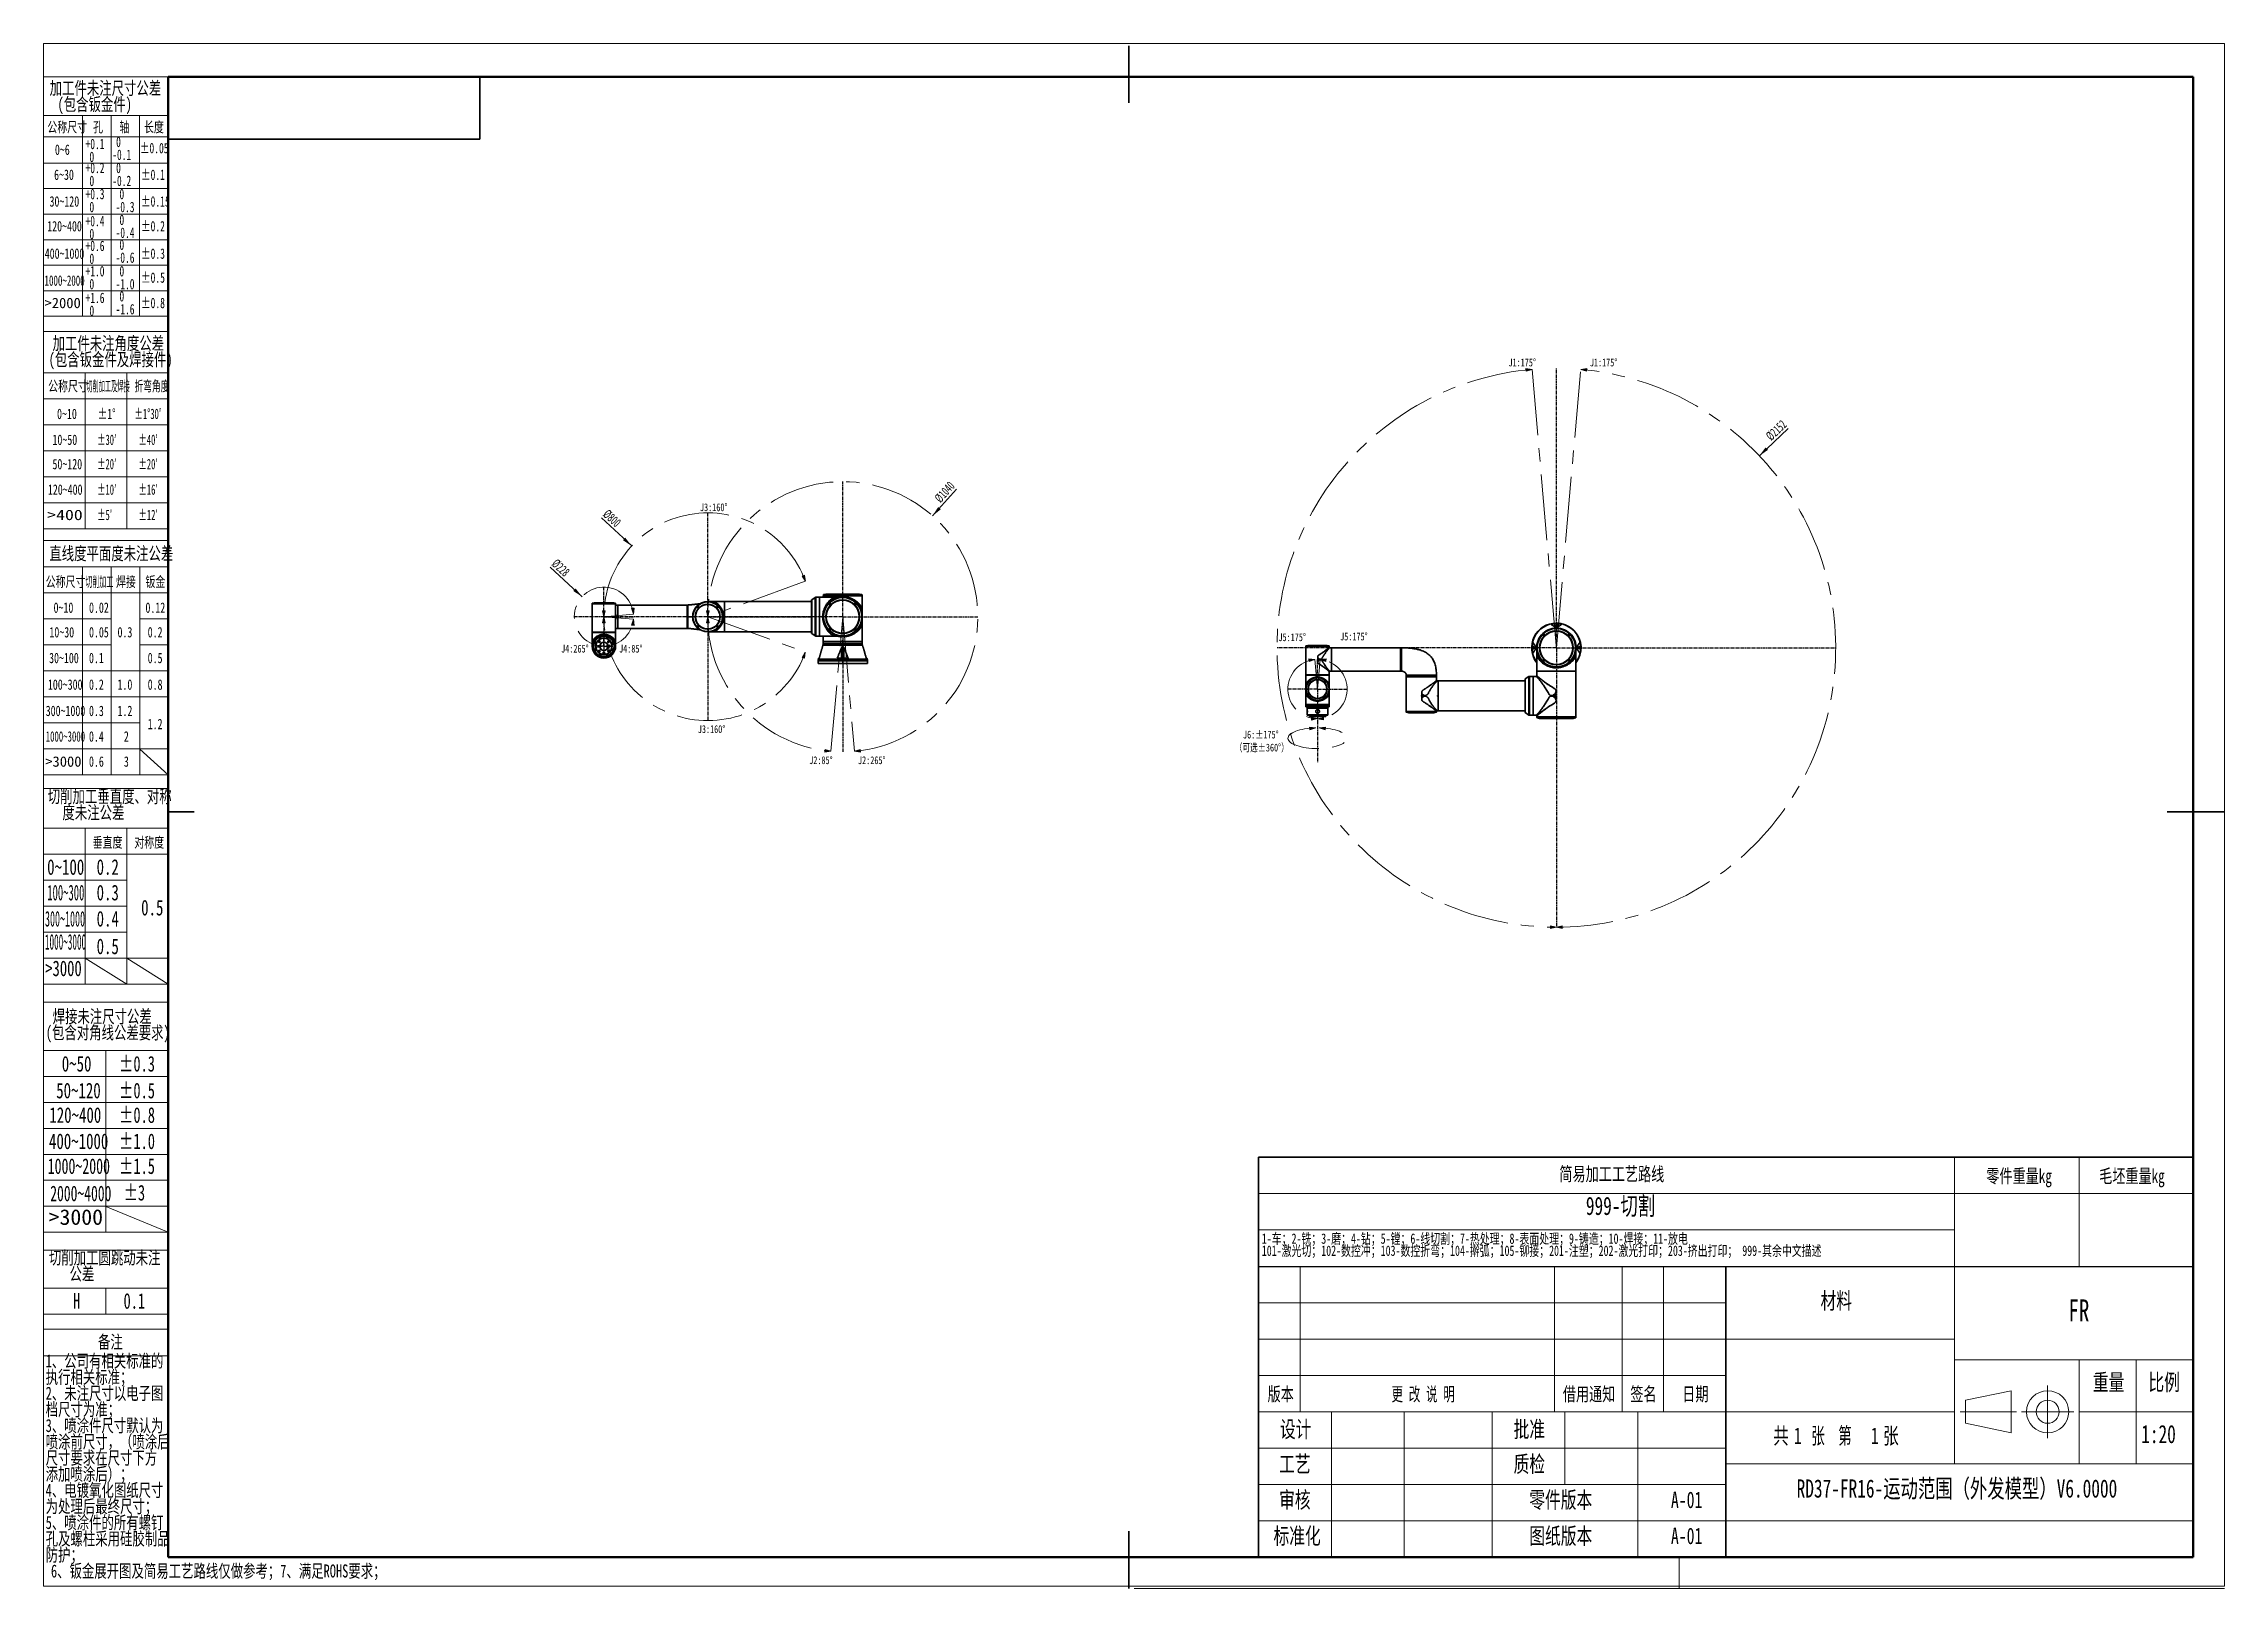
# Model space of a CAD drawing. Header units: millimetres. Extents: x 0 to 420, y 0 to 297.
import ezdxf

# ---------------------------------------------------------------- set-up
doc = ezdxf.new("R2010")
doc.units = ezdxf.units.MM
doc.linetypes.add('CENTERX2', pattern=[20.32, 12.7, -2.54, 2.54, -2.54])
doc.layers.get('0').update_dxf_attribs({"lineweight": 18})
for name, color, linetype, lineweight in [('中心线层', 6, 'CENTERX2', 25), ('文字层', 7, 'Continuous', 25), ('标注层', 150, 'Continuous', 18), ('细线层', 7, 'Continuous', 25)]:
    doc.layers.add(name, color=color, linetype=linetype, lineweight=lineweight)
doc.styles.add('SLDTEXTSTYLE0', font='', dxfattribs={"width": 0.7})
doc.styles.add('SLDTEXTSTYLE1', font='', dxfattribs={"width": 0.614286})
doc.styles.add('SLDTEXTSTYLE10', font='', dxfattribs={"width": 1.253219})
doc.styles.add('SLDTEXTSTYLE11', font='', dxfattribs={"width": 0.477371})
doc.styles.add('SLDTEXTSTYLE12', font='', dxfattribs={"width": 0.618901})
doc.styles.add('SLDTEXTSTYLE13', font='', dxfattribs={"width": 0.499682})
doc.styles.add('SLDTEXTSTYLE14', font='', dxfattribs={"width": 0.472346})
doc.styles.add('SLDTEXTSTYLE15', font='', dxfattribs={"width": 0.431677})
doc.styles.add('SLDTEXTSTYLE16', font='', dxfattribs={"width": 0.689585})
doc.styles.add('SLDTEXTSTYLE17', font='', dxfattribs={"width": 0.653082})
doc.styles.add('SLDTEXTSTYLE18', font='', dxfattribs={"width": 0.641279})
doc.styles.add('SLDTEXTSTYLE19', font='', dxfattribs={"width": 0.605})
doc.styles.add('SLDTEXTSTYLE2', font='', dxfattribs={"width": 0.7})
doc.styles.add('SLDTEXTSTYLE3', font='', dxfattribs={"width": 0.6})
doc.styles.add('SLDTEXTSTYLE4', font='', dxfattribs={"width": 0.67})
doc.styles.add('SLDTEXTSTYLE5', font='', dxfattribs={"width": 0.677991})
doc.styles.add('SLDTEXTSTYLE6', font='', dxfattribs={"width": 0.631687})
doc.styles.add('SLDTEXTSTYLE7', font='', dxfattribs={"width": 1.026693})
doc.styles.add('SLDTEXTSTYLE8', font='', dxfattribs={"width": 0.601124})
doc.styles.add('SLDTEXTSTYLE9', font='', dxfattribs={"width": 0.427578})
doc.styles.get('SLDTEXTSTYLE0').set_extended_font_data('宋体')
doc.styles.get('SLDTEXTSTYLE1').set_extended_font_data('宋体')
doc.styles.get('SLDTEXTSTYLE10').set_extended_font_data('宋体')
doc.styles.get('SLDTEXTSTYLE11').set_extended_font_data('宋体')
doc.styles.get('SLDTEXTSTYLE12').set_extended_font_data('宋体')
doc.styles.get('SLDTEXTSTYLE13').set_extended_font_data('宋体')
doc.styles.get('SLDTEXTSTYLE14').set_extended_font_data('宋体')
doc.styles.get('SLDTEXTSTYLE15').set_extended_font_data('宋体')
doc.styles.get('SLDTEXTSTYLE16').set_extended_font_data('宋体')
doc.styles.get('SLDTEXTSTYLE17').set_extended_font_data('宋体')
doc.styles.get('SLDTEXTSTYLE18').set_extended_font_data('宋体')
doc.styles.get('SLDTEXTSTYLE19').set_extended_font_data('宋体')
doc.styles.get('SLDTEXTSTYLE2').set_extended_font_data('宋体')
doc.styles.get('SLDTEXTSTYLE3').set_extended_font_data('宋体')
doc.styles.get('SLDTEXTSTYLE4').set_extended_font_data('宋体')
doc.styles.get('SLDTEXTSTYLE5').set_extended_font_data('宋体')
doc.styles.get('SLDTEXTSTYLE6').set_extended_font_data('宋体')
doc.styles.get('SLDTEXTSTYLE7').set_extended_font_data('宋体')
doc.styles.get('SLDTEXTSTYLE8').set_extended_font_data('宋体')
doc.styles.get('SLDTEXTSTYLE9').set_extended_font_data('宋体')
doc.dimstyles.new('SLDDIMSTYLE0', dxfattribs={"dimtxt": 3.5, "dimasz": 4, "dimexe": 0, "dimexo": 0.0625, "dimgap": 0.875, "dimtad": 1, "dimrnd": 1e-09, "dimzin": 12, "dimdsep": 46, "dimtxsty": 'SLDTEXTSTYLE19', "dimcen": 0.09, "dimdle": 8, "dimadec": 0, "dimazin": 3, "dimtfac": 1, "dimtdec": 3, "dimtofl": 0, "dimtmove": 0, "dimatfit": 3, "dimfxl": 0, "dimfrac": 2, "dimtolj": 1, "dimarcsym": 0})

msp = doc.modelspace()

# ---------------------------------------------------------------- texts
at = {"color": 7, "linetype": 'Continuous', "lineweight": 0, "attachment_point": 2}
for s, insert, char_height, width, style in [('简易加工工艺路线', (302.02, 81.1), 2.646, 41.6977, 'SLDTEXTSTYLE0'), ('零件重量kg', (380.46, 80.71), 2.646, 26.0947, 'SLDTEXTSTYLE0'), ('毛坯重量kg', (402.19, 80.71), 2.646, 26.0947, 'SLDTEXTSTYLE0'), ('材料', (345.25, 56.96), 3.175, 12.2424, 'SLDTEXTSTYLE0'), ('FR', (391.97, 55.63), 4.233, 8.1119, 'SLDTEXTSTYLE2'), ('版本', (238.25, 38.72), 2.646, 10.1192, 'SLDTEXTSTYLE0'), ('更 改 说 明', (265.68, 38.72), 2.646, 24.8244, 'SLDTEXTSTYLE1'), ('借用通知', (297.64, 38.72), 2.646, 20.5695, 'SLDTEXTSTYLE0'), ('签名', (308.11, 38.72), 2.646, 9.7053, 'SLDTEXTSTYLE0'), ('日期', (318.11, 38.72), 2.646, 9.1259, 'SLDTEXTSTYLE0'), ('重量', (397.7, 41.27), 3.175, 12.1927, 'SLDTEXTSTYLE0'), ('比例', (408.4, 41.27), 3.175, 11.2491, 'SLDTEXTSTYLE0'), ('设计', (241.13, 32.22), 3.175, 12.0934, 'SLDTEXTSTYLE0'), ('批准', (286.13, 32.22), 3.175, 12.1927, 'SLDTEXTSTYLE0'), ('1:20', (407.31, 31.45), 3.5, 9.0061, 'SLDTEXTSTYLE2'), ('工艺', (240.97, 25.52), 3.175, 11.9941, 'SLDTEXTSTYLE0'), ('质检', (286.13, 25.52), 3.175, 12.1679, 'SLDTEXTSTYLE0'), ('RD37-FR16-运动范围（外发模型）V6.0000', (368.49, 20.97), 3.5, 92.8174, 'SLDTEXTSTYLE0'), ('审核', (240.97, 18.63), 3.175, 11.7706, 'SLDTEXTSTYLE0'), ('零件版本', (292.19, 18.63), 3.175, 24.8572, 'SLDTEXTSTYLE0'), ('A-01', (316.43, 18.63), 3.175, 12.0189, 'SLDTEXTSTYLE2'), ('标准化', (241.41, 11.68), 3.175, 18.525, 'SLDTEXTSTYLE0'), ('图纸版本', (292.19, 11.68), 3.175, 24.2613, 'SLDTEXTSTYLE0'), ('A-01', (316.43, 11.68), 3.175, 12.0189, 'SLDTEXTSTYLE2')]:
    msp.add_mtext(s, dxfattribs=dict(at, insert=insert, char_height=char_height, width=width, style=style))
at = {"layer": '文字层', "color": 1, "insert": (297.02, 75.38), "char_height": 3.5, "width": 27.2101, "attachment_point": 1, "style": 'SLDTEXTSTYLE0'}
msp.add_mtext('999-切割', dxfattribs=at)
at = {"layer": '标注层', "color": 1}
for s, insert, char_height, width, attachment_point, style in [('公称尺寸', (0.72, 282.33), 2, 15.5173, 1, 'SLDTEXTSTYLE0'), ('孔', (9.51, 282.33), 2, 3.6603, 1, 'SLDTEXTSTYLE0'), ('轴', (14.6, 282.33), 2, 3.5508, 1, 'SLDTEXTSTYLE0'), ('长度', (19.32, 282.33), 2, 7.6022, 1, 'SLDTEXTSTYLE0'), ('0~6', (2.17, 277.98), 2, 5.6156, 1, 'SLDTEXTSTYLE2'), ('%%P0.05', (18.53, 278.29), 2, 10.7872, 1, 'SLDTEXTSTYLE5'), ('6~30', (2.01, 273.16), 2, 7.6179, 1, 'SLDTEXTSTYLE2'), ('%%P0.1', (18.75, 273.16), 2, 8.6965, 1, 'SLDTEXTSTYLE5'), ('30~120', (1.13, 268.02), 2, 11.5754, 1, 'SLDTEXTSTYLE2'), ('%%P0.15', (18.75, 268.02), 2, 10.7872, 1, 'SLDTEXTSTYLE5'), ('120~400', (0.69, 263.25), 2, 13.3587, 1, 'SLDTEXTSTYLE2'), ('%%P0.2', (18.75, 263.25), 2, 8.848, 1, 'SLDTEXTSTYLE5'), ('400~1000', (0.21, 257.97), 2, 15.6737, 1, 'SLDTEXTSTYLE2'), ('%%P0.3', (18.75, 257.97), 2, 8.848, 1, 'SLDTEXTSTYLE5'), ('1000~2000', (0.17, 252.78), 2, 15.6687, 1, 'SLDTEXTSTYLE6'), ('%%P0.5', (18.75, 253.36), 2, 8.848, 1, 'SLDTEXTSTYLE5'), ('>2000', (0.17, 248.47), 2, 13.9951, 1, 'SLDTEXTSTYLE7'), ('%%P0.8', (18.75, 248.47), 2, 8.8631, 1, 'SLDTEXTSTYLE5'), ('公称尺寸', (0.87, 232.47), 2, 15.5173, 1, 'SLDTEXTSTYLE0'), ('切削加工及焊接', (8.2, 232.47), 2, 16.9407, 1, 'SLDTEXTSTYLE9'), ('折弯角度', (17.49, 232.47), 2, 13.3926, 1, 'SLDTEXTSTYLE8'), ('0~10', (2.58, 227.12), 2, 7.6179, 1, 'SLDTEXTSTYLE2'), ('%%P1%%D', (10.41, 227.12), 2, 6.6208, 1, 'SLDTEXTSTYLE5'), ('%%P1%%D30′', (17.49, 227.12), 2, 12.5598, 1, 'SLDTEXTSTYLE8'), ('10~50', (1.7, 222.13), 2, 9.3542, 1, 'SLDTEXTSTYLE2'), ('%%P30′', (10.28, 222.13), 2, 7.4015, 1, 'SLDTEXTSTYLE8'), ('%%P40′', (18.24, 222.13), 2, 7.4015, 1, 'SLDTEXTSTYLE8'), ('50~120', (1.7, 217.45), 2, 11.5754, 1, 'SLDTEXTSTYLE2'), ('%%P20′', (10.28, 217.45), 2, 7.4015, 1, 'SLDTEXTSTYLE8'), ('%%P20′', (18.24, 217.45), 2, 7.4015, 1, 'SLDTEXTSTYLE8'), ('120~400', (0.82, 212.54), 2, 13.3587, 1, 'SLDTEXTSTYLE2'), ('%%P10′', (10.28, 212.54), 2, 7.4015, 1, 'SLDTEXTSTYLE8'), ('%%P16′', (18.25, 212.54), 2, 7.4015, 1, 'SLDTEXTSTYLE8'), ('>400', (0.7, 207.66), 2, 13.4984, 1, 'SLDTEXTSTYLE10'), ('%%P5′', (10.28, 207.66), 2, 5.6821, 1, 'SLDTEXTSTYLE8'), ('%%P12′', (18.25, 207.66), 2, 7.4015, 1, 'SLDTEXTSTYLE8'), ('直线度平面度未注公差', (13.03, 200.49), 2.5, 70.1794, 2, 'SLDTEXTSTYLE0'), ('公称尺寸', (0.4, 194.8), 2, 15.5173, 1, 'SLDTEXTSTYLE0'), ('切削加工', (8.05, 194.8), 2, 10.6782, 1, 'SLDTEXTSTYLE11'), ('焊接', (13.94, 194.8), 2, 7.6804, 1, 'SLDTEXTSTYLE0'), ('钣金', (19.61, 194.8), 2, 7.7117, 1, 'SLDTEXTSTYLE0'), ('0~10', (1.91, 189.81), 2, 7.6179, 1, 'SLDTEXTSTYLE2'), ('0.02', (8.74, 189.81), 2, 7.5709, 1, 'SLDTEXTSTYLE2'), ('0.12', (19.61, 189.81), 2, 7.5709, 1, 'SLDTEXTSTYLE2'), ('10~30', (1.11, 185.08), 2, 9.3542, 1, 'SLDTEXTSTYLE2'), ('0.05', (8.74, 185.08), 2, 7.5709, 1, 'SLDTEXTSTYLE2'), ('0.3', (14.23, 185.08), 2, 5.5687, 1, 'SLDTEXTSTYLE2'), ('0.2', (20.04, 185.08), 2, 5.5687, 1, 'SLDTEXTSTYLE2'), ('30~100', (1.05, 180.12), 2, 11.5754, 1, 'SLDTEXTSTYLE2'), ('0.1', (8.73, 180.12), 2, 5.4123, 1, 'SLDTEXTSTYLE2'), ('0.5', (20.04, 180.12), 2, 5.5687, 1, 'SLDTEXTSTYLE2'), ('100~300', (0.82, 175), 2, 13.3587, 1, 'SLDTEXTSTYLE2'), ('0.2', (8.73, 175), 2, 5.5687, 1, 'SLDTEXTSTYLE2'), ('1.0', (14.23, 175), 2, 5.3497, 1, 'SLDTEXTSTYLE2'), ('0.8', (20.04, 175), 2, 5.5844, 1, 'SLDTEXTSTYLE2'), ('300~1000', (0.4, 169.94), 2, 15.5799, 1, 'SLDTEXTSTYLE2'), ('0.3', (8.73, 169.94), 2, 5.5687, 1, 'SLDTEXTSTYLE2'), ('1.2', (14.23, 169.94), 2, 5.3028, 1, 'SLDTEXTSTYLE2'), ('1000~3000', (0.4, 165.01), 2, 15.3515, 1, 'SLDTEXTSTYLE12'), ('0.4', (8.73, 165.01), 2, 5.6782, 1, 'SLDTEXTSTYLE2'), ('2', (15.45, 165.01), 2, 1.5486, 1, 'SLDTEXTSTYLE2'), ('1.2', (20.04, 167.41), 2, 5.3028, 1, 'SLDTEXTSTYLE2'), ('>3000', (0.31, 160.18), 2, 13.9951, 1, 'SLDTEXTSTYLE7'), ('0.6', (8.73, 160.18), 2, 5.6156, 1, 'SLDTEXTSTYLE2'), ('3', (15.45, 160.18), 2, 1.5173, 1, 'SLDTEXTSTYLE2'), ('垂直度', (9.45, 144.61), 2, 11.6067, 1, 'SLDTEXTSTYLE0'), ('对称度', (17.47, 144.61), 2, 11.638, 1, 'SLDTEXTSTYLE0'), ('0~100', (0.68, 140.37), 3, 14.4302, 1, 'SLDTEXTSTYLE2'), ('0.2', (10.2, 140.37), 3, 8.3531, 1, 'SLDTEXTSTYLE2'), ('100~300', (0.7, 135.45), 3, 14.3038, 1, 'SLDTEXTSTYLE13'), ('0.3', (10.2, 135.45), 3, 8.3531, 1, 'SLDTEXTSTYLE2'), ('300~1000', (0.26, 130.41), 3, 15.7695, 1, 'SLDTEXTSTYLE14'), ('0.4', (10.2, 130.41), 3, 8.5173, 1, 'SLDTEXTSTYLE2'), ('0.5', (18.78, 132.55), 3, 8.3531, 1, 'SLDTEXTSTYLE2'), ('1000~3000', (0.25, 125.96), 3, 16.0613, 1, 'SLDTEXTSTYLE15'), ('0.5', (10.2, 125.1), 3, 8.3531, 1, 'SLDTEXTSTYLE2'), ('>3000', (0.3, 120.86), 3, 14.0999, 1, 'SLDTEXTSTYLE16'), ('0~50', (3.49, 102.49), 3, 11.4268, 1, 'SLDTEXTSTYLE2'), ('%%P0.3', (14.52, 102.49), 3, 13.2719, 1, 'SLDTEXTSTYLE5'), ('50~120', (2.42, 97.34), 3, 17.3631, 1, 'SLDTEXTSTYLE2'), ('%%P0.5', (14.52, 97.34), 3, 13.2719, 1, 'SLDTEXTSTYLE5'), ('120~400', (1.1, 92.62), 3, 20.038, 1, 'SLDTEXTSTYLE2'), ('%%P0.8', (14.52, 92.62), 3, 13.2947, 1, 'SLDTEXTSTYLE5'), ('400~1000', (1.03, 87.57), 3, 23.5106, 1, 'SLDTEXTSTYLE2'), ('%%P1.0', (14.52, 87.57), 3, 13.3401, 1, 'SLDTEXTSTYLE5'), ('1000~2000', (0.78, 82.78), 3, 24.299, 1, 'SLDTEXTSTYLE17'), ('%%P1.5', (14.52, 82.78), 3, 13.2719, 1, 'SLDTEXTSTYLE5'), ('2000~4000', (1.27, 77.53), 3, 24.2038, 1, 'SLDTEXTSTYLE18'), ('%%P3', (15.39, 77.67), 3, 7.4541, 1, 'SLDTEXTSTYLE5'), ('>3000', (0.96, 72.98), 3, 20.9927, 1, 'SLDTEXTSTYLE7'), ('H', (5.66, 56.83), 3, 2.7044, 1, 'SLDTEXTSTYLE5'), ('0.1', (15.39, 56.83), 3, 7.8632, 1, 'SLDTEXTSTYLE5'), ('备注', (12.86, 48.69), 2.5, 9.5028, 2, 'SLDTEXTSTYLE0'), ('6、钣金展开图及简易工艺路线仅做参考；7、满足ROHS要求；', (1.41, 4.59), 2.5, 131.2402, 1, 'SLDTEXTSTYLE0')]:
    msp.add_mtext(s, dxfattribs=dict(at, insert=insert, char_height=char_height, width=width, attachment_point=attachment_point, style=style))

# ---------------------------------------------------------------- blocks, each defined once
blk = doc.blocks.new('SW_NOTE_0')
at = {"color": 0, "linetype": 'Continuous', "lineweight": 0, "attachment_point": 2}
for s, insert, char_height, width, style in [('共', (2.18, 4.09), 3.17, 5.8604, 'SLDTEXTSTYLE0'), ('张  第', (11.91, 4.09), 3.175, 15.6444, 'SLDTEXTSTYLE3'), ('张', (23.35, 4.09), 3.17, 5.6866, 'SLDTEXTSTYLE0'), ('1', (5.42, 4.09), 3.17, 1.8128, 'SLDTEXTSTYLE2'), ('1', (20.24, 4.09), 3.17, 1.8128, 'SLDTEXTSTYLE2')]:
    blk.add_mtext(s, dxfattribs=dict(at, insert=insert, char_height=char_height, width=width, style=style))
blk = doc.blocks.new('SW_NOTE_1')
at = {"color": 0, "linetype": 'Continuous', "lineweight": 0, "char_height": 2, "attachment_point": 1, "style": 'SLDTEXTSTYLE0'}
for s, insert, width in [('1-车；2-铣；3-磨；4-钻；5-镗；6-线切割；7-热处理；8-表面处理；9-铸造；10-焊接；11-放电', (0, 2.58), 171.5039), ('101-激光切；102-数控冲；103-数控折弯；104-擀弧；105-铆接；201-注塑；202-激光打印；203-挤出打印； 999-其余中文描述', (0, 0.25), 225.6425)]:
    blk.add_mtext(s, dxfattribs=dict(at, insert=insert, width=width))
blk = doc.blocks.new('SW_NOTE_2')
at = {"layer": '标注层', "color": 0, "char_height": 2.5, "attachment_point": 2, "style": 'SLDTEXTSTYLE0'}
for s, insert, width in [('加工件未注尺寸公差', (15.47, 3.22), 44.581), ('(包含钣金件)', (13.41, 0.11), 27.8631)]:
    blk.add_mtext(s, dxfattribs=dict(at, insert=insert, width=width))
blk = doc.blocks.new('SW_NOTE_3')
at = {"layer": '标注层', "color": 0, "char_height": 2, "attachment_point": 1, "style": 'SLDTEXTSTYLE4'}
for s, insert, width in [('-0.1', (0, 0.09), 7.1567), ('0', (0.75, 2.58), 1.5421)]:
    blk.add_mtext(s, dxfattribs=dict(at, insert=insert, width=width))
blk = doc.blocks.new('SW_NOTE_4')
at = {"layer": '标注层', "color": 0, "char_height": 2, "attachment_point": 1, "style": 'SLDTEXTSTYLE4'}
for s, insert, width in [('+0.1', (0, 2.58), 7.1117), ('0', (0.75, 0.09), 1.5421)]:
    blk.add_mtext(s, dxfattribs=dict(at, insert=insert, width=width))
blk = doc.blocks.new('SW_NOTE_5')
at = {"layer": '标注层', "color": 0, "char_height": 2, "attachment_point": 1, "style": 'SLDTEXTSTYLE4'}
for s, insert, width in [('+0.2', (0, 2.58), 7.2615), ('0', (0.75, 0.09), 1.5421)]:
    blk.add_mtext(s, dxfattribs=dict(at, insert=insert, width=width))
blk = doc.blocks.new('SW_NOTE_6')
at = {"layer": '标注层', "color": 0, "char_height": 2, "attachment_point": 1, "style": 'SLDTEXTSTYLE4'}
for s, insert, width in [('+0.3', (0, 2.58), 7.2615), ('0', (0.75, 0.09), 1.5421)]:
    blk.add_mtext(s, dxfattribs=dict(at, insert=insert, width=width))
blk = doc.blocks.new('SW_NOTE_7')
at = {"layer": '标注层', "color": 0, "char_height": 2, "attachment_point": 1, "style": 'SLDTEXTSTYLE4'}
for s, insert, width in [('+0.4', (0, 2.58), 7.3663), ('0', (0.75, 0.09), 1.5421)]:
    blk.add_mtext(s, dxfattribs=dict(at, insert=insert, width=width))
blk = doc.blocks.new('SW_NOTE_8')
at = {"layer": '标注层', "color": 0, "char_height": 2, "attachment_point": 1, "style": 'SLDTEXTSTYLE4'}
for s, insert, width in [('-0.2', (0, 0.09), 7.3064), ('0', (0.75, 2.58), 1.5421)]:
    blk.add_mtext(s, dxfattribs=dict(at, insert=insert, width=width))
blk = doc.blocks.new('SW_NOTE_9')
at = {"layer": '标注层', "color": 0, "char_height": 2, "attachment_point": 1, "style": 'SLDTEXTSTYLE4'}
for s, insert, width in [('-0.3', (0, 0.09), 7.3064), ('0', (0.75, 2.58), 1.5421)]:
    blk.add_mtext(s, dxfattribs=dict(at, insert=insert, width=width))
blk = doc.blocks.new('SW_NOTE_10')
at = {"layer": '标注层', "color": 0, "char_height": 2, "attachment_point": 1, "style": 'SLDTEXTSTYLE4'}
for s, insert, width in [('-0.4', (0, 0.09), 7.4112), ('0', (0.75, 2.58), 1.5421)]:
    blk.add_mtext(s, dxfattribs=dict(at, insert=insert, width=width))
blk = doc.blocks.new('SW_NOTE_11')
at = {"layer": '标注层', "color": 0, "char_height": 2, "attachment_point": 1, "style": 'SLDTEXTSTYLE4'}
for s, insert, width in [('+0.6', (0, 2.58), 7.3064), ('0', (0.75, 0.09), 1.5421)]:
    blk.add_mtext(s, dxfattribs=dict(at, insert=insert, width=width))
blk = doc.blocks.new('SW_NOTE_12')
at = {"layer": '标注层', "color": 0, "char_height": 2, "attachment_point": 1, "style": 'SLDTEXTSTYLE4'}
for s, insert, width in [('-0.6', (0, 0.09), 7.3513), ('0', (0.75, 2.58), 1.5421)]:
    blk.add_mtext(s, dxfattribs=dict(at, insert=insert, width=width))
blk = doc.blocks.new('SW_NOTE_13')
at = {"layer": '标注层', "color": 0, "char_height": 2, "attachment_point": 1, "style": 'SLDTEXTSTYLE4'}
for s, insert, width in [('+1.0', (0, 2.58), 7.3064), ('0', (0.75, 0.09), 1.5421)]:
    blk.add_mtext(s, dxfattribs=dict(at, insert=insert, width=width))
blk = doc.blocks.new('SW_NOTE_14')
at = {"layer": '标注层', "color": 0, "char_height": 2, "attachment_point": 1, "style": 'SLDTEXTSTYLE4'}
for s, insert, width in [('-1.0', (0, 0.09), 7.3513), ('0', (0.75, 2.58), 1.5421)]:
    blk.add_mtext(s, dxfattribs=dict(at, insert=insert, width=width))
blk = doc.blocks.new('SW_NOTE_15')
at = {"layer": '标注层', "color": 0, "char_height": 2, "attachment_point": 1, "style": 'SLDTEXTSTYLE4'}
for s, insert, width in [('+1.6', (0, 2.58), 7.3064), ('0', (0.75, 0.09), 1.5421)]:
    blk.add_mtext(s, dxfattribs=dict(at, insert=insert, width=width))
blk = doc.blocks.new('SW_NOTE_16')
at = {"layer": '标注层', "color": 0, "char_height": 2, "attachment_point": 1, "style": 'SLDTEXTSTYLE4'}
for s, insert, width in [('-1.6', (0, 0.09), 7.3513), ('0', (0.75, 2.58), 1.5421)]:
    blk.add_mtext(s, dxfattribs=dict(at, insert=insert, width=width))
blk = doc.blocks.new('SW_NOTE_17')
at = {"layer": '标注层', "color": 0, "char_height": 2.5, "attachment_point": 2, "style": 'SLDTEXTSTYLE0'}
for s, insert, width in [('(包含钣金件及焊接件)', (15.91, 0.11), 47.8855), ('加工件未注角度公差', (15.47, 3.22), 44.581)]:
    blk.add_mtext(s, dxfattribs=dict(at, insert=insert, width=width))
blk = doc.blocks.new('SW_NOTE_18')
at = {"layer": '标注层', "color": 0, "char_height": 2.5, "attachment_point": 2, "style": 'SLDTEXTSTYLE0'}
for s, insert, width in [('切削加工垂直度、对称', (17.19, 3.22), 49.6257), ('度未注公差', (14.06, 0.11), 24.5782)]:
    blk.add_mtext(s, dxfattribs=dict(at, insert=insert, width=width))
blk = doc.blocks.new('SW_NOTE_19')
at = {"layer": '标注层', "color": 0, "char_height": 2.5, "attachment_point": 2, "style": 'SLDTEXTSTYLE0'}
for s, insert, width in [('(包含对角线公差要求)', (14.82, 0.11), 47.8855), ('焊接未注尺寸公差', (13.75, 3.22), 39.5559)]:
    blk.add_mtext(s, dxfattribs=dict(at, insert=insert, width=width))
blk = doc.blocks.new('SW_NOTE_20')
at = {"layer": '标注层', "color": 0, "char_height": 2.5, "attachment_point": 2, "style": 'SLDTEXTSTYLE0'}
for s, insert, width in [('切削加工圆跳动未注', (15.47, 3.22), 44.6201), ('公差', (11.09, 0.11), 9.3855)]:
    blk.add_mtext(s, dxfattribs=dict(at, insert=insert, width=width))
blk = doc.blocks.new('SW_NOTE_21')
at = {"layer": '标注层', "color": 0, "char_height": 2.5, "attachment_point": 1, "style": 'SLDTEXTSTYLE0'}
for s, insert, width in [('执行相关标准；', (0, 0.11), 31.1676), ('1、公司有相关标准的', (0, 3.22), 46.595), ('2、未注尺寸以电子图', (0, -3), 46.8687), ('档尺寸为准；', (0, -6.11), 26.1425), ('3、喷涂件尺寸默认为', (0, -9.22), 47.0056), ('喷涂前尺寸，（喷涂后', (0, -12.33), 49.2933), ('尺寸要求在尺寸下方', (0, -15.44), 44.6788), ('添加喷涂后）；', (0, -18.56), 31.1285), ('4、电镀氧化图纸尺寸', (0, -21.67), 47.1034), ('为处理后最终尺寸；', (0, -24.78), 41.1201), ('5、喷涂件的所有螺钉', (0, -27.89), 47.0447), ('孔及螺柱采用硅胶制品', (0, -31), 49.3324), ('防护；', (0, -34.11), 10.8324)]:
    blk.add_mtext(s, dxfattribs=dict(at, insert=insert, width=width))
blk = doc.blocks.new('块1_1')
at = {"linetype": 'Continuous'}
blk.add_hatch(color=7, dxfattribs=at).paths.add_polyline_path([(5474, 5770), (5449, 5655), (5500, 5655)], flags=0)
at = {"color": 7, "linetype": 'Continuous', "lineweight": 18}
for p, q in [((5474, 5770), (5449, 5655)), ((5449, 5655), (5500, 5655)), ((5500, 5655), (5474, 5770))]:
    blk.add_line(p, q, dxfattribs=at)
blk = doc.blocks.new('SW_CENTERMARKSYMBOL_0_2')
at = {"layer": '中心线层', "color": 0}
for p, q in [((0, 1), (0, 114.5)), ((-1, 0), (-114.5, 0)), ((0, 0), (-0.5, 0)), ((0, 0), (0, 0.5)), ((0, 0), (0, -0.5)), ((0, 0), (0.5, 0)), ((1, 0), (114.5, 0)), ((0, -1), (0, -114.5))]:
    blk.add_line(p, q, dxfattribs=at)
blk = doc.blocks.new('SW_CENTERMARKSYMBOL_1')
at = {"layer": '中心线层', "color": 0}
for p, q in [((0, 1), (0, 400.5)), ((-1, 0), (-400.5, 0)), ((0, 0), (-0.5, 0)), ((0, 0), (0, 0.5)), ((0, 0), (0, -0.5)), ((0, 0), (0.5, 0)), ((1, 0), (400.5, 0)), ((0, -1), (0, -400.5))]:
    blk.add_line(p, q, dxfattribs=at)
blk = doc.blocks.new('SW_CENTERMARKSYMBOL_2_1')
at = {"layer": '中心线层', "color": 0}
for p, q in [((0, 1), (0, 520.5)), ((-1, 0), (-520.5, 0)), ((0, 0), (-0.5, 0)), ((0, 0), (0, 0.5)), ((0, 0), (0, -0.5)), ((0, 0), (0.5, 0)), ((1, 0), (520.5, 0)), ((0, -1), (0, -520.5))]:
    blk.add_line(p, q, dxfattribs=at)
blk = doc.blocks.new('SW_CENTERMARKSYMBOL_3_1')
at = {"layer": '中心线层', "color": 0}
for p, q in [((-1, 0), (-45.5, 0)), ((0, 0), (-0.5, 0)), ((0, 1), (0, 45.5)), ((0, 0), (0, 0.5)), ((0, 0), (0, -0.5)), ((0, 0), (0.5, 0)), ((1, 0), (45.5, 0)), ((0, -1), (0, -45.5))]:
    blk.add_line(p, q, dxfattribs=at)
blk = doc.blocks.new('*X32')
at = {"layer": '标注层', "linetype": 'Continuous'}
blk.add_hatch(color=0, dxfattribs=at).paths.add_polyline_path([(17.25, 19.41), (18.83, 20.68), (18.33, 21.12)], flags=0)
at = {"layer": '标注层', "color": 0, "linetype": 'Continuous'}
blk.add_line((21.85, 24.57), (17.25, 19.41), dxfattribs=at)
at = {"layer": '标注层', "color": 0, "insert": (19.59, 23.99), "char_height": 1.75, "width": 7.7602, "attachment_point": 5, "rotation": 48.2811, "style": 'SLDTEXTSTYLE19'}
blk.add_mtext('%%C1040', dxfattribs=at)
blk = doc.blocks.new('*X33')
at = {"layer": '标注层', "linetype": 'Continuous'}
blk.add_hatch(color=0, dxfattribs=at).paths.add_polyline_path([(-40.7, 13.62), (-41.94, 15.22), (-42.39, 14.73)], flags=0)
at = {"layer": '标注层', "color": 0, "linetype": 'Continuous'}
blk.add_line((-46.54, 19.05), (-40.7, 13.62), dxfattribs=at)
at = {"layer": '标注层', "color": 0, "insert": (-44.51, 18.94), "char_height": 1.75, "width": 6.246, "attachment_point": 5, "rotation": 317.0945, "style": 'SLDTEXTSTYLE19'}
blk.add_mtext('%%C800', dxfattribs=at)
blk = doc.blocks.new('*X34')
at = {"layer": '标注层', "linetype": 'Continuous'}
blk.add_hatch(color=0, dxfattribs=at).paths.add_polyline_path([(-50.25, 3.86), (-51.5, 5.45), (-51.95, 4.96)], flags=0)
at = {"layer": '标注层', "color": 0, "linetype": 'Continuous'}
blk.add_line((-56.41, 9.51), (-50.25, 3.86), dxfattribs=at)
at = {"layer": '标注层', "color": 0, "insert": (-54.38, 9.42), "char_height": 1.75, "width": 6.2224, "attachment_point": 5, "rotation": 317.4295, "style": 'SLDTEXTSTYLE19'}
blk.add_mtext('%%C228', dxfattribs=at)
blk = doc.blocks.new('SW_CENTERMARKSYMBOL_4_1')
at = {"layer": '中心线层', "color": 0}
for p, q in [((0, 1), (0, 114.5)), ((-1, 0), (-114.5, 0)), ((0, 0), (-0.5, 0)), ((0, 0), (0, 0.5)), ((0, 0), (0, -0.5)), ((0, 0), (0.5, 0)), ((1, 0), (114.5, 0)), ((0, -1), (0, -281.1))]:
    blk.add_line(p, q, dxfattribs=at)
blk = doc.blocks.new('SW_CENTERMARKSYMBOL_5_1')
at = {"layer": '中心线层', "color": 0}
for p, q in [((0, 1), (0, 1076.5)), ((-1, 0), (-1076.5, 0)), ((0, 0), (-0.5, 0)), ((0, 0), (0, 0.5)), ((0, 0), (0, -0.5)), ((0, 0), (0.5, 0)), ((1, 0), (1076.5, 0)), ((0, -1), (0, -1076.5))]:
    blk.add_line(p, q, dxfattribs=at)
blk = doc.blocks.new('*X38')
at = {"layer": '标注层', "linetype": 'Continuous'}
blk.add_hatch(color=0, dxfattribs=at).paths.add_polyline_path([(39.04, 36.97), (40.72, 38.1), (40.26, 38.58)], flags=0)
at = {"layer": '标注层', "color": 0, "linetype": 'Continuous'}
blk.add_line((44.61, 42.24), (39.04, 36.97), dxfattribs=at)
at = {"layer": '标注层', "color": 0, "insert": (42.31, 41.86), "char_height": 1.75, "width": 7.7247, "attachment_point": 5, "rotation": 43.4011, "style": 'SLDTEXTSTYLE19'}
blk.add_mtext('%%C2152', dxfattribs=at)
blk = doc.blocks.new('11')
at = {"color": 0, "linetype": 'CENTERX2', "lineweight": 18}
for p, q in [((-7.25615, 6.8404), (-26.05, 0)), ((-40.37169, 0.49679), (-46.05, 0)), ((-46.05, 0), (-40.37169, -0.49679)), ((-26.05, 0), (-7.25615, -6.8404)), ((-2.31605, -25.90106), (-0.05, 0)), ((-0.05, 0), (2.21605, -25.90106))]:
    blk.add_line(p, q, dxfattribs=at)
at = {"color": 0, "linetype": 'Continuous', "lineweight": 35}
for p, q in [((-3.30676, 4.33365), (-3.74388, 4.24622)), ((-3.74388, 4.24622), (3.64388, 4.24622)), ((3.20676, 4.33365), (-3.30676, 4.33365)), ((3.19696, 4.33462), (-3.29696, 4.33462)), ((3.64388, 4.24622), (3.20676, 4.33365)), ((-48.3, 2.57), (-48.3, 2.5)), ((-43.8, 2.57), (-48.3, 2.57)), ((-48.3, 2.5), (-48.3, 0)), ((-47.64099, 2.5), (-48.3, 2.5)), ((-43.8, 2.5), (-48.3, 2.5)), ((-48.3, 0), (-48.3, -2.96)), ((-47.90783, 2.69824), (-48.26098, 2.61878)), ((-48.26098, 2.61878), (-47.6134, 2.61878)), ((-47.36368, 2.69824), (-47.90783, 2.69824)), ((-44.20314, 2.69946), (-47.89686, 2.69946)), ((-43.8, 2.5), (-47.64099, 2.5)), ((-47.6134, 2.61878), (-43.83903, 2.61878)), ((-44.19217, 2.69824), (-47.36368, 2.69824)), ((-43.83903, 2.61878), (-44.19217, 2.69824)), ((-43.8, 2.5), (-43.8, 2.57)), ((-43.8, 0), (-43.8, 2.5)), ((-43.385, 2.25), (-43.8, 2.25)), ((-43.8, -2.96), (-43.8, 0)), ((-43.36, 2.225), (-43.385, 2.25)), ((-43.385, -2.24944), (-43.385, 2.25)), ((-43.36, 2.225), (-43.36, -2.22449)), ((-30.04, 2.25), (-43.345, 2.25)), ((-43.345, 0), (-43.345, 2.25)), ((-43.345, -2.25), (-43.345, 0)), ((-30.04, 2.25), (-30.04, 1.125)), ((-30.025, 1.875), (-30.04, 1.875)), ((-30.04, 1.125), (-30.04, -2.25)), ((-30.04, 0.9375), (-30.025, 0.9375)), ((-30.025, -2.25), (-30.025, 2.25)), ((-30.025, 2.25), (-29.9, 2.25)), ((-29.9, 2.25), (-29.9, 0)), ((-29.9, 0), (-29.9, -2.25)), ((-22.965, 2.9), (-26.05, 2.9)), ((-22.965, 2.9), (-22.965, 2.9)), ((-22.83515, -2.9), (-22.83515, 2.89965)), ((-22.81015, 2.87473), (-22.81015, -2.875)), ((-22.81, 2.87473), (-22.81015, 2.87473)), ((-22.81, 2.87473), (-22.81, -2.875)), ((-22.8, 2.75), (-22.81, 2.75)), ((-22.8, 1.375), (-22.81, 1.375)), ((-6.05, 2.9), (-22.8, 2.9)), ((-22.8, -2.9), (-22.8, 2.9)), ((-6.05, -3.19897), (-6.05, 3.19897)), ((-5.36456, 3.70481), (-6.02867, 3.23993)), ((-6.02867, 3.23993), (-6.02867, 1.09357)), ((-6.02867, 1.09357), (-6.02867, -3.23993)), ((-5.36456, 1.25048), (-5.36456, 3.70481)), ((-5.36456, -3.70481), (-5.36456, 1.25048)), ((-4.55, 3.75), (-5.22119, 3.75)), ((-5.22119, 3.75), (-5.22119, 1.26573)), ((-5.22119, 1.26573), (-5.22119, -3.75)), ((-0.05, 3.75), (-4.55, 3.75)), ((-4.55, 3.75), (-4.55, -3.75)), ((-4.55, -3.74981), (-4.55, 3.75)), ((-3.8, 4.03), (-3.8, 4.025)), ((3.7, 4.03), (-3.8, 4.03)), ((-3.8, 4.025), (-3.8, 3.75)), ((-3.775, 4.05), (-3.795, 4.03)), ((-3.78406, 4.19807), (-3.78665, 4.05)), ((-3.78665, 4.05), (3.68665, 4.05)), ((2.59038, 4.19807), (-3.78406, 4.19807)), ((-2.54529, 2.45446), (-2.50446, 2.49529)), ((-2.53034, 2.39869), (-2.54529, 2.45446)), ((-2.48952, 2.43952), (-2.54529, 2.45446)), ((-2.48952, 2.43952), (-2.53034, 2.39869)), ((-2.47458, 2.38375), (-2.53034, 2.39869)), ((-2.50446, 2.49529), (-2.44869, 2.48034)), ((-2.48952, 2.43952), (-2.50446, 2.49529)), ((-2.48952, 2.43952), (-2.44869, 2.48034)), ((-2.48952, 2.43952), (-2.47458, 2.38375)), ((-2.48952, 2.43952), (-2.43375, 2.42458)), ((-2.43375, 2.42458), (-2.47458, 2.38375)), ((-2.44869, 2.48034), (-2.43375, 2.42458)), ((-0.11919, 3.74937), (-0.11803, 3.74939)), ((2.33375, 2.45446), (2.37458, 2.49529)), ((2.34869, 2.39869), (2.33375, 2.45446)), ((2.38952, 2.43952), (2.33375, 2.45446)), ((2.38952, 2.43952), (2.34869, 2.39869)), ((2.40446, 2.38375), (2.34869, 2.39869)), ((2.37458, 2.49529), (2.43034, 2.48034)), ((2.38952, 2.43952), (2.37458, 2.49529)), ((2.38952, 2.43952), (2.43034, 2.48034)), ((2.38952, 2.43952), (2.40446, 2.38375)), ((2.38952, 2.43952), (2.44529, 2.42458)), ((2.44529, 2.42458), (2.40446, 2.38375)), ((2.43034, 2.48034), (2.44529, 2.42458)), ((3.68406, 4.19807), (2.59038, 4.19807)), ((3.695, 4.03), (3.675, 4.05)), ((3.68665, 4.05), (3.68406, 4.19807)), ((3.7, 4.03), (3.7, 4.025)), ((3.7, 0.67933), (3.7, 4.025)), ((3.7, 0), (3.7, 0.0779)), ((3.7, -4.745), (3.7, 0)), ((-48.3, -2.96), (-48.265, -2.995)), ((-48.3, -2.96), (-46.1, -2.96)), ((-48.275, -3.01), (-48.3, -3.035)), ((-48.3, -3.035), (-48.3, -5.7)), ((-43.80056, -3.035), (-48.3, -3.035)), ((-48.275, -3.01), (-43.82551, -3.01)), ((-48.265, -2.995), (-46.09306, -2.995)), ((-47.27041, -3.80973), (-47.27043, -3.80825)), ((-47.24079, -3.78812), (-47.24076, -3.79092)), ((-47.0609, -3.68988), (-47.06092, -3.68792)), ((-46.89348, -3.614), (-46.89348, -3.61408)), ((-46.5878, -3.51522), (-46.58782, -3.51375)), ((-46.1, -2.84), (-46, -2.84)), ((-46.1, -2.84), (-46.1, -2.96)), ((-46.1, -2.96), (-46.1, -2.96944)), ((-46.09306, -2.995), (-46.00694, -2.995)), ((-46.00694, -2.995), (-43.835, -2.995)), ((-46, -2.96), (-46, -2.84)), ((-46, -2.96), (-43.8, -2.96)), ((-46, -2.96), (-46, -2.96944)), ((-45.51219, -3.51445), (-45.51221, -3.51522)), ((-45.03909, -3.68858), (-45.0391, -3.68988)), ((-44.85924, -3.79092), (-44.85922, -3.78824)), ((-44.82958, -3.8089), (-44.82959, -3.80973)), ((-43.835, -2.995), (-43.8, -2.96)), ((-43.82551, -3.01), (-43.81, -3.02556)), ((-43.80056, -3.035), (-43.80056, -3.165)), ((-43.8, -3.165), (-43.80056, -3.165)), ((-43.80045, -0.46059), (-43.80035, -0.53023)), ((-43.8, -2.25), (-43.515, -2.25)), ((-43.8, -5.7), (-43.8, -3.165)), ((-43.515, -2.25), (-43.515, -2.24944)), ((-43.385, -2.24944), (-43.515, -2.24944)), ((-43.36, -2.22449), (-43.37556, -2.24)), ((-43.345, -2.25), (-30.04, -2.25)), ((-30.04, -1.875), (-30.025, -1.875)), ((-30.025, -2.25), (-29.9, -2.25)), ((-26.05, -2.9), (-22.83515, -2.9)), ((-22.83515, -2.9), (-22.81015, -2.875)), ((-22.81015, -2.875), (-22.81, -2.875)), ((-22.81, -2.75), (-22.8, -2.75)), ((-22.8, -2.9), (-6.05, -2.9)), ((-6.02867, -3.23993), (-5.36456, -3.70481)), ((-5.22119, -3.75), (-4.55, -3.75)), ((-4.55, -3.74981), (-4.3875, -3.74981)), ((-4.35, -3.75), (-0.71507, -3.75)), ((-3.8, -3.75), (-3.8, -4.745)), ((-2.54529, -2.42458), (-2.50446, -2.38375)), ((-2.53034, -2.48034), (-2.54529, -2.42458)), ((-2.48952, -2.43952), (-2.54529, -2.42458)), ((-2.48952, -2.43952), (-2.53034, -2.48034)), ((-2.47458, -2.49529), (-2.53034, -2.48034)), ((-2.50446, -2.38375), (-2.44869, -2.39869)), ((-2.48952, -2.43952), (-2.50446, -2.38375)), ((-2.48952, -2.43952), (-2.44869, -2.39869)), ((-2.48952, -2.43952), (-2.47458, -2.49529)), ((-2.48952, -2.43952), (-2.43375, -2.45446)), ((-2.43375, -2.45446), (-2.47458, -2.49529)), ((-2.44869, -2.39869), (-2.43375, -2.45446)), ((-0.13002, -3.75), (-0.05, -3.75)), ((-0.11785, -3.7494), (-0.11906, -3.74937)), ((2.33375, -2.42458), (2.37458, -2.38375)), ((2.34869, -2.48034), (2.33375, -2.42458)), ((2.38952, -2.43952), (2.33375, -2.42458)), ((2.38952, -2.43952), (2.34869, -2.48034)), ((2.40446, -2.49529), (2.34869, -2.48034)), ((2.37458, -2.38375), (2.43034, -2.39869)), ((2.38952, -2.43952), (2.37458, -2.38375)), ((2.38952, -2.43952), (2.43034, -2.39869)), ((2.38952, -2.43952), (2.40446, -2.49529)), ((2.38952, -2.43952), (2.44529, -2.45446)), ((2.44529, -2.45446), (2.40446, -2.49529)), ((2.43034, -2.39869), (2.44529, -2.45446)), ((3.69902, -0.08569), (3.69902, -0.12797)), ((3.69937, -0.86353), (3.69942, -0.90538)), ((-48.2996, -5.65733), (-48.29965, -5.66001)), ((-48.2996, -5.65709), (-48.29957, -5.65587)), ((-43.80064, -5.64685), (-43.80054, -5.65079)), ((-43.8006, -5.30619), (-43.8006, -5.64677)), ((-43.8006, -5.64749), (-43.8006, -5.64859)), ((-43.8004, -5.6468), (-43.8004, -5.66317)), ((-4.69831, -8), (-4.74707, -8.14384)), ((-4.74707, -8.14384), (-0.05, -8.14384)), ((-4.69831, -8), (-4.57798, -8)), ((-3.85293, -5.50616), (-3.92504, -5.71886)), ((-0.05, -5.50616), (-3.85293, -5.50616)), ((-0.0875, -4.745), (-3.8, -4.745)), ((-3.785, -4.76), (-3.8, -4.775)), ((-3.8, -4.775), (-3.8, -5.18512)), ((3.7, -4.775), (-3.8, -4.775)), ((-3.8, -5.18512), (-0.05, -5.18512)), ((3.685, -4.76), (-3.785, -4.76)), ((-3.625, -4.745), (-3.625, -4.76)), ((-1.10079, -8), (-0.05, -8)), ((-0.26509, -5.93611), (-0.26509, -8)), ((-0.0875, -4.5875), (-0.0875, -4.745)), ((-0.0125, -4.745), (-0.0875, -4.745)), ((-0.05, -5.18512), (-0.05, -4.925)), ((-0.05, -5.18512), (-0.05, -5.50616)), ((-0.05, -5.18512), (3.7, -5.18512)), ((-0.05, -5.50616), (-0.05, -5.71875)), ((3.75293, -5.50616), (-0.05, -5.50616)), ((-0.05, -5.71875), (-0.05, -8)), ((-0.05, -8), (-0.05, -8.14384)), ((-0.05, -8), (1.00079, -8)), ((-0.05, -8.14384), (-0.05, -8.46488)), ((-0.05, -8.14384), (4.64707, -8.14384)), ((-0.0125, -4.745), (-0.0125, -4.5875)), ((3.7, -4.745), (-0.0125, -4.745)), ((0.16509, -5.93611), (0.16509, -8)), ((3.525, -4.76), (3.525, -4.745)), ((3.7, -4.775), (3.685, -4.76)), ((3.7, -5.18512), (3.7, -4.775)), ((3.82504, -5.71886), (3.75293, -5.50616)), ((4.47798, -8), (4.59831, -8)), ((4.64707, -8.14384), (4.59831, -8)), ((-4.8, -8.46488), (-4.8, -9)), ((-0.05, -8.46488), (-4.8, -8.46488)), ((-4.8, -9), (-0.05, -9)), ((-0.05, -9), (-0.05, -8.46488)), ((4.7, -8.46488), (-0.05, -8.46488)), ((-0.05, -9), (4.7, -9)), ((4.7, -9), (4.7, -8.46488))]:
    blk.add_line(p, q, dxfattribs=at)
for points in [[(-22.83515, 2.89965), (-22.88458, 2.89967), (-22.92343, 2.89968)], [(-22.83008, 2.89465), (-22.82044, 2.88501), (-22.81286, 2.87743)]]:
    blk.add_lwpolyline(points, dxfattribs=at)
for centre, radius in [((-26.05, 0), 2.9), ((-26.05, 0), 2.85981), ((-26.05, 0), 2.40627), ((-26.05, 0), 2.39362), ((-26.05, 0), 2.375), ((-26.05, 0), 2.35), ((-27.88848, 1.83848), 0.085), ((-24.21152, 1.83848), 0.085), ((-0.05, 0), 3.745), ((-0.05, 0), 3.73665), ((-0.05, 0), 3.73406), ((-0.05, 0), 3.69388), ((-0.05, 0), 3.25676), ((-0.05, 0), 3.24313), ((-0.05, 0), 3.2125), ((-0.05, 0), 3.1875), ((-2.48952, 2.43952), 0.15), ((-2.48952, 2.43952), 0.1425), ((-2.48952, 2.43952), 0.0825), ((2.38952, 2.43952), 0.15), ((2.38952, 2.43952), 0.1425), ((2.38952, 2.43952), 0.0825), ((-46.05, -5.7), 2.25), ((-46.05, -5.7), 2.21857), ((-46.05, -5.7), 2.01572), ((-46.05, -5.7), 2), ((-46.05, -5.7), 1.975), ((-46.05, -5.7), 1.575), ((-46.05, -5.7), 1.55), ((-46.70088, -4.08902), 0.15), ((-46.70088, -4.08902), 0.085), ((-45.37111, -4.10062), 0.15), ((-45.37111, -4.10062), 0.085), ((-27.88848, -1.83848), 0.085), ((-24.21152, -1.83848), 0.085), ((-2.48952, -2.43952), 0.15), ((-2.48952, -2.43952), 0.1425), ((-2.48952, -2.43952), 0.0825), ((2.38952, -2.43952), 0.15), ((2.38952, -2.43952), 0.1425), ((2.38952, -2.43952), 0.0825), ((-47.66098, -6.35088), 0.15), ((-47.64938, -5.0211), 0.15), ((-47.66098, -6.35088), 0.085), ((-47.64938, -5.0211), 0.085), ((-46.93388, -4.81612), 0.15), ((-46.93388, -6.58388), 0.15), ((-46.93388, -4.81612), 0.125), ((-46.93388, -6.58388), 0.125), ((-46.7289, -7.29938), 0.15), ((-46.05, -5.7), 0.8125), ((-46.05, -5.7), 0.7875), ((-46.7289, -7.29938), 0.085), ((-46.05, -6.95), 0.1575), ((-46.05, -6.95), 0.15), ((-45.39912, -7.31098), 0.15), ((-45.39912, -7.31098), 0.085), ((-45.16612, -4.81612), 0.15), ((-45.16612, -6.58388), 0.15), ((-45.16612, -4.81612), 0.125), ((-45.16612, -6.58388), 0.125), ((-44.45062, -6.37889), 0.15), ((-44.43902, -5.04912), 0.15), ((-44.45062, -6.37889), 0.085), ((-44.43902, -5.04912), 0.085)]:
    blk.add_circle(centre, radius, dxfattribs=at)
at = {"color": 0, "linetype": 'CENTERX2', "lineweight": 18}
for centre, radius, start, end in [((-0.05, 0), 26, 275, 265), ((-26.05, 0), 20, 20, 340), ((-46.05, 0), 5.7, 5, 355)]:
    blk.add_arc(centre, radius, start, end, dxfattribs=at)
at = {"color": 0, "linetype": 'Continuous', "lineweight": 35}
for centre, radius, start, end in [((-3.73407, 4.1972), 0.05, 101.3099325, 179), ((-3.29696, 4.28462), 0.05, 90, 101.3099325), ((3.19696, 4.28462), 0.05, 78.6900675, 90), ((3.63407, 4.1972), 0.05, 1, 78.6900675), ((-48.25, 2.57), 0.05, 102.6803835, 180), ((-47.89686, 2.64946), 0.05, 90, 102.6803835), ((-44.20315, 2.64946), 0.05, 77.3196165, 90), ((-43.85, 2.57), 0.05, 0, 77.3196165), ((-26.05, 0), 2.9, 45, 179.9999999), ((-26.05, 0), 2.35, 0, 180), ((-26.05, 0), 2.9, 0, 45), ((-6, 3.19897), 0.05, 124.9920202, 180), ((-5.22119, 3.5), 0.25, 90, 124.9920202), ((-0.05, 0), 3.75, 90, 270), ((-0.05, 0), 3.75, 270, 90), ((-26.05, 0), 2.375, 180, 225.0000001), ((-26.05, 0), 2.375, 225, 359.9999999), ((-6, -3.19897), 0.05, 180, 235.0079798), ((-5.22119, -3.5), 0.25, 235.0079798, 270), ((-3.8, -8.46488), 1, 161.2742122, 180), ((-4.8, -5.18512), 1, 341.2742122, 360), ((4.7, -5.18512), 1, 180, 198.7257878), ((3.7, -8.46488), 1, 0, 18.7257878)]:
    blk.add_arc(centre, radius, start, end, dxfattribs=at)
for points, knots in [([(-2.58764, 4.29957), (-2.56836, 4.30384), (-2.52982, 4.31237), (-2.46184, 4.32245), (-2.40924, 4.32727), (-2.37412, 4.32842), (-2.3524, 4.32787), (-2.33593, 4.32599), (-2.32234, 4.32176), (-2.32126, 4.31367), (-2.34566, 4.30119), (-2.39165, 4.28787), (-2.4527, 4.27564), (-2.51991, 4.2662), (-2.57277, 4.26181), (-2.60783, 4.26078), (-2.63678, 4.26143), (-2.65959, 4.26537), (-2.66045, 4.27439), (-2.63685, 4.28642), (-2.60405, 4.29519), (-2.58764, 4.29957)], [0, 0, 0, 0, 0.0435460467, 0.0870249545, 0.1305035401, 0.1523287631, 0.1742143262, 0.1959964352, 0.2179206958, 0.2614032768, 0.3049070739, 0.3485163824, 0.3920568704, 0.4355131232, 0.4789796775, 0.5008618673, 0.5226915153, 0.5661938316, 0.6096982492, 0.6531897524, 0.6967341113, 0.6967341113, 0.6967341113, 0.6967341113]), ([(-2.57691, 4.28526), (-2.58726, 4.28234), (-2.60616, 4.27703), (-2.62734, 4.26907), (-2.63378, 4.26444), (-2.63723, 4.26196)], [0, 0, 0, 0, 0.02341866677, 0.04273327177, 0.06502740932, 0.06502740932, 0.06502740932, 0.06502740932]), ([(-2.33826, 4.30312), (-2.33808, 4.30504), (-2.3376, 4.31016), (-2.36116, 4.31416), (-2.39713, 4.31393), (-2.43293, 4.31107), (-2.47, 4.30683), (-2.50926, 4.3003), (-2.54792, 4.29251), (-2.56688, 4.28777), (-2.57691, 4.28526)], [0, 0, 0, 0, 0.0260161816, 0.0693430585, 0.1119103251, 0.1342051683, 0.1570932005, 0.1964305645, 0.2197910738, 0.2460395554, 0.2460395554, 0.2460395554, 0.2460395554]), ([(2.27898, 4.32814), (2.28767, 4.32787), (2.30506, 4.32735), (2.34571, 4.32403), (2.40141, 4.31698), (2.46611, 4.30512), (2.51929, 4.29187), (2.55338, 4.27913), (2.56325, 4.26868), (2.54939, 4.26314), (2.52641, 4.2611), (2.50373, 4.26083), (2.47665, 4.2618), (2.43628, 4.26475), (2.38034, 4.2713), (2.31562, 4.28256), (2.26247, 4.29564), (2.22852, 4.30869), (2.2187, 4.31979), (2.23271, 4.32579), (2.25539, 4.32813), (2.2711, 4.32813), (2.27898, 4.32814)], [0, 0, 0, 0, 0.0218431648, 0.0437035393, 0.0872003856, 0.1307107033, 0.1742134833, 0.2176975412, 0.2611582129, 0.30464344, 0.3264646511, 0.3483711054, 0.3702187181, 0.3921585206, 0.4356271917, 0.4791162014, 0.5226162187, 0.5661106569, 0.6095920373, 0.6530846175, 0.6748547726, 0.6967556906, 0.6967556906, 0.6967556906, 0.6967556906]), ([(2.28689, 4.31382), (2.27371, 4.31354), (2.2536, 4.31312), (2.23954, 4.30921), (2.23724, 4.30629), (2.23608, 4.3048)], [0, 0, 0, 0, 0.02561283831, 0.03906910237, 0.05294171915, 0.05294171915, 0.05294171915, 0.05294171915]), ([(2.54084, 4.2562), (2.54007, 4.25865), (2.53876, 4.26278), (2.52366, 4.27027), (2.50365, 4.27771), (2.47635, 4.28559), (2.4405, 4.294), (2.40322, 4.30154), (2.36648, 4.30708), (2.32725, 4.3119), (2.30282, 4.31306), (2.28689, 4.31382)], [0, 0, 0, 0, 0.0340945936, 0.0575589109, 0.0839846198, 0.1135836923, 0.1389963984, 0.1753569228, 0.1984853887, 0.2214582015, 0.2645426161, 0.2645426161, 0.2645426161, 0.2645426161]), ([(-47.60563, 2.62125), (-47.59276, 2.62159), (-47.56702, 2.62226), (-47.51804, 2.62753), (-47.4678, 2.63542), (-47.42034, 2.64562), (-47.38127, 2.65711), (-47.35547, 2.66866), (-47.34655, 2.67874), (-47.35566, 2.68593), (-47.38108, 2.68924), (-47.41911, 2.68843), (-47.46537, 2.68377), (-47.51537, 2.67587), (-47.56431, 2.66557), (-47.60677, 2.65402), (-47.63731, 2.64258), (-47.65176, 2.63262), (-47.6481, 2.62536), (-47.63051, 2.62173), (-47.61246, 2.62138), (-47.60563, 2.62125)], [0, 0, 0, 0, 0.0327205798, 0.0654336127, 0.0984402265, 0.132120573, 0.166516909, 0.201379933, 0.2362120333, 0.270449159, 0.3037744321, 0.3363397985, 0.3686885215, 0.4014481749, 0.4350278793, 0.4694436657, 0.5043294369, 0.539130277, 0.5733680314, 0.6068473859, 0.6271874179, 0.6271874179, 0.6271874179, 0.6271874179]), ([(-44.71327, 2.65599), (-44.70065, 2.65213), (-44.67541, 2.6444), (-44.62512, 2.63414), (-44.57301, 2.62633), (-44.52438, 2.62176), (-44.48505, 2.62075), (-44.45876, 2.62323), (-44.44789, 2.62894), (-44.45356, 2.63741), (-44.4756, 2.64796), (-44.51219, 2.65958), (-44.5595, 2.67095), (-44.61179, 2.68053), (-44.66232, 2.68696), (-44.70499, 2.68941), (-44.73548, 2.68776), (-44.75129, 2.68236), (-44.75082, 2.67388), (-44.73651, 2.66456), (-44.7198, 2.6584), (-44.71327, 2.65599)], [0, 0, 0, 0, 0.0347383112, 0.0694898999, 0.1038491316, 0.1374582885, 0.1703939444, 0.2029825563, 0.2356494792, 0.2687863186, 0.3026254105, 0.3371528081, 0.3720612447, 0.4068146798, 0.4408766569, 0.4740161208, 0.506486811, 0.5388760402, 0.5717892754, 0.6055600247, 0.6272525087, 0.6272525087, 0.6272525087, 0.6272525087]), ([(-43.80041, 0.54841), (-43.79701, 0.53644), (-43.77847, 0.47107), (-43.75567, 0.34217), (-43.73133, 0.17025), (-43.72221, 0.01327), (-43.72792, -0.12474), (-43.74087, -0.2515), (-43.76279, -0.38496), (-43.78291, -0.48612), (-43.79774, -0.54114), (-43.80037, -0.55087)], [0, 0, 0, 0, 0.038473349, 0.210012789, 0.391961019, 0.557904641, 0.675672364, 0.801895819, 0.937017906, 1.081400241, 1.112431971, 1.112431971, 1.112431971, 1.112431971]), ([(-27.4601, 2.53029), (-27.49632, 2.52421), (-27.58332, 2.50959), (-27.74974, 2.48452), (-27.93106, 2.45918), (-28.12634, 2.43366), (-28.3463, 2.40669), (-28.59943, 2.37762), (-28.84, 2.35166), (-29.07181, 2.3278), (-29.30304, 2.30493), (-29.58369, 2.27828), (-29.78852, 2.25997), (-29.9, 2.25001)], [0, 0, 0, 0, 0.147887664, 0.35512567, 0.552250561, 0.741331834, 0.969483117, 1.218908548, 1.487161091, 1.664414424, 1.881412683, 2.143519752, 2.456496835, 2.456496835, 2.456496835, 2.456496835]), ([(-29.9, 0), (-29.8498, 0), (-29.74336, 0), (-29.58253, 0), (-29.41964, 0), (-29.26518, 0), (-29.12788, 0), (-29.02312, 0), (-28.96028, 0), (-28.95796, 0), (-28.95734, 0)], [0, 0, 0, 0, 0.112003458, 0.2374720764, 0.3714103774, 0.508329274, 0.6432610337, 0.7728377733, 0.8969383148, 0.9426623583, 0.9426623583, 0.9426623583, 0.9426623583]), ([(-28.95, 0), (-28.94999, -0.00565), (-28.94997, -0.0148), (-28.94988, -0.02665), (-28.94979, -0.03568), (-28.94969, -0.04273), (-28.94961, -0.04857), (-28.94958, -0.04946), (-28.94957, -0.05)], [0, 0, 0, 0, 0.0107584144, 0.01744348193, 0.02497768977, 0.03252654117, 0.0392208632, 0.05000259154, 0.05000259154, 0.05000259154, 0.05000259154]), ([(-28.00794, 1.73406), (-28.00249, 1.72846), (-27.98606, 1.71156), (-27.94966, 1.68987), (-27.89825, 1.67792), (-27.84354, 1.68443), (-27.79471, 1.70856), (-27.75707, 1.74694), (-27.7342, 1.79502), (-27.72815, 1.8479), (-27.73974, 1.90038), (-27.76299, 1.93786), (-27.79276, 1.96684), (-27.82879, 1.98891), (-27.88027, 2.00083), (-27.93487, 1.99448), (-27.98374, 1.9705), (-28.02152, 1.93219), (-28.04462, 1.88393), (-28.05051, 1.83106), (-28.0396, 1.77772), (-28.0186, 1.74876), (-28.00794, 1.73406)], [0, 0, 0, 0, 0.0237117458, 0.0715280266, 0.1263773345, 0.1806022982, 0.2337516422, 0.2859270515, 0.3377186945, 0.3898855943, 0.4429859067, 0.4974267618, 0.5211390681, 0.5689557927, 0.6236553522, 0.6776464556, 0.7306946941, 0.7829954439, 0.8350138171, 0.8873001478, 0.9403033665, 0.9949100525, 0.9949100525, 0.9949100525, 0.9949100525]), ([(-27.78241, 1.94454), (-27.78031, 1.94236), (-27.77285, 1.93462), (-27.75701, 1.91349), (-27.74039, 1.87595), (-27.73606, 1.82537), (-27.74932, 1.77511), (-27.77815, 1.73276), (-27.81867, 1.70262), (-27.86644, 1.68734), (-27.91679, 1.68833), (-27.9611, 1.70462), (-27.98752, 1.72484), (-28.00394, 1.74225), (-28.01987, 1.76322), (-28.03649, 1.80078), (-28.04091, 1.85129), (-28.02779, 1.90148), (-27.99909, 1.94392), (-27.95853, 1.97423), (-27.91052, 1.98966), (-27.8602, 1.98849), (-27.81534, 1.9727), (-27.79253, 1.9532), (-27.78241, 1.94454)], [0, 0, 0, 0, 0.0092262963, 0.0326800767, 0.0800121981, 0.1318921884, 0.1828576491, 0.2326295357, 0.2815555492, 0.3304042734, 0.3799541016, 0.4306219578, 0.4709854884, 0.4799450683, 0.5033999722, 0.5507353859, 0.6023867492, 0.6531279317, 0.7028874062, 0.7520237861, 0.8010996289, 0.8506827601, 0.9011623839, 0.9414398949, 0.9414398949, 0.9414398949, 0.9414398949]), ([(-25.35188, 2.8993), (-25.40858, 2.89929), (-25.52236, 2.89928), (-25.67205, 2.89926), (-25.80325, 2.89923), (-25.90702, 2.89925), (-25.95884, 2.8992), (-25.9802, 2.89918)], [0, 0, 0, 0, 0.1330098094, 0.2669464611, 0.4008162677, 0.5345499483, 0.6283194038, 0.6283194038, 0.6283194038, 0.6283194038]), ([(-25.35188, 2.89929), (-25.34582, 2.89929), (-25.31089, 2.89932), (-25.2471, 2.89919), (-25.15339, 2.89868), (-25.05764, 2.89708), (-24.9631, 2.8934), (-24.88618, 2.88729), (-24.80625, 2.88166), (-24.74363, 2.87452), (-24.687, 2.8618), (-24.66825, 2.83945), (-24.60165, 2.81074), (-24.51841, 2.76732), (-24.40898, 2.70372), (-24.27397, 2.60826), (-24.13844, 2.49592), (-24.00318, 2.36586), (-23.8956, 2.24779), (-23.8093, 2.14376), (-23.74624, 2.06298), (-23.68413, 1.97854), (-23.62243, 1.89064), (-23.56096, 1.79732), (-23.49439, 1.70433), (-23.4273, 1.60846), (-23.36614, 1.50653), (-23.31033, 1.40014), (-23.24945, 1.26444), (-23.18997, 1.09638), (-23.13907, 0.8902), (-23.09863, 0.63907), (-23.07478, 0.34059), (-23.07194, 0.11354), (-23.07053, 0)], [0, 0, 0, 0, 0.014318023, 0.082419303, 0.15035132, 0.239701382, 0.329781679, 0.421894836, 0.489585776, 0.556334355, 0.623485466, 0.73337677, 0.845370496, 0.957286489, 1.163413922, 1.370149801, 1.603136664, 1.804833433, 2.0151316, 2.124379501, 2.229390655, 2.329075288, 2.438308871, 2.54347337, 2.648757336, 2.754922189, 2.861088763, 2.968026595, 3.073214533, 3.249622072, 3.424129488, 3.603634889, 3.87118456, 4.138826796, 4.138826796, 4.138826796, 4.138826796]), ([(-24.32267, 1.72733), (-24.31678, 1.72195), (-24.29901, 1.70572), (-24.26134, 1.68651), (-24.21029, 1.67791), (-24.15742, 1.68684), (-24.10988, 1.71294), (-24.07333, 1.7539), (-24.05257, 1.80508), (-24.0503, 1.86019), (-24.06615, 1.91136), (-24.09158, 1.94631), (-24.12243, 1.97282), (-24.15982, 1.99242), (-24.21109, 2.00088), (-24.26397, 1.99189), (-24.31141, 1.96575), (-24.34784, 1.92492), (-24.36866, 1.87376), (-24.37077, 1.81881), (-24.35557, 1.76687), (-24.33331, 1.74012), (-24.32267, 1.72733)], [0, 0, 0, 0, 0.0237261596, 0.0716132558, 0.1237004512, 0.1766408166, 0.2306424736, 0.2854072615, 0.3403063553, 0.3946861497, 0.4481661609, 0.4974703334, 0.521195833, 0.5690791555, 0.6213095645, 0.6741850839, 0.7279634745, 0.7825478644, 0.8374800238, 0.8920803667, 0.9457540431, 0.9949417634, 0.9949417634, 0.9949417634, 0.9949417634]), ([(-24.10546, 1.94454), (-24.10014, 1.9387), (-24.0841, 1.92105), (-24.06593, 1.88405), (-24.05877, 1.83484), (-24.06835, 1.78502), (-24.09401, 1.74064), (-24.13348, 1.7069), (-24.18239, 1.68827), (-24.23473, 1.68727), (-24.28176, 1.70308), (-24.31378, 1.72698), (-24.33868, 1.75616), (-24.35718, 1.79276), (-24.36424, 1.84197), (-24.35479, 1.89173), (-24.32912, 1.93625), (-24.28955, 1.97008), (-24.24051, 1.98874), (-24.18841, 1.98952), (-24.14082, 1.97434), (-24.1166, 1.95394), (-24.10546, 1.94454)], [0, 0, 0, 0, 0.0234702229, 0.0708845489, 0.1201703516, 0.1701863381, 0.2211810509, 0.2730274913, 0.3252123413, 0.3769887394, 0.4277318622, 0.4706857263, 0.494157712, 0.5415763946, 0.5907135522, 0.6408157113, 0.6920596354, 0.7440935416, 0.7962247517, 0.847752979, 0.898291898, 0.9413772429, 0.9413772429, 0.9413772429, 0.9413772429]), ([(-22.92343, 2.89968), (-22.9289, 2.89969), (-22.93985, 2.89971), (-22.95356, 2.89984), (-22.96308, 2.89997), (-22.96436, 2.89999), (-22.965, 2.9)], [0, 0, 0, 0, 0.01039541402, 0.0207830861, 0.03115128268, 0.04157736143, 0.04157736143, 0.04157736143, 0.04157736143]), ([(-22.95288, 2.89984), (-22.94861, 2.8998), (-22.94003, 2.89971), (-22.92897, 2.89969), (-22.92343, 2.89968)], [0, 0, 0, 0, 0.01468493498, 0.02945866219, 0.02945866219, 0.02945866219, 0.02945866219]), ([(-22.83515, 2.89965), (-22.83512, 2.89963), (-22.83506, 2.89959), (-22.8345, 2.89905), (-22.83339, 2.89795), (-22.83178, 2.89635), (-22.83064, 2.89522), (-22.83008, 2.89465)], [0, 0, 0, 0, 0.000892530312, 0.001786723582, 0.00356228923, 0.005340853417, 0.007123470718, 0.007123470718, 0.007123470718, 0.007123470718]), ([(-22.81015, 2.87473), (-22.81051, 2.87509), (-22.81139, 2.87595), (-22.81232, 2.87688), (-22.81286, 2.87743)], [0, 0, 0, 0, 0.001571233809, 0.003825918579, 0.003825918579, 0.003825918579, 0.003825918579]), ([(-22.81286, 2.87743), (-22.81232, 2.87688), (-22.81139, 2.87595), (-22.81051, 2.87509), (-22.81015, 2.87473)], [0, 0, 0, 0, 0.00225455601, 0.003825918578, 0.003825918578, 0.003825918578, 0.003825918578]), ([(-1.05852, 3.74955), (-1.09853, 3.74949), (-1.18167, 3.74937), (-1.28399, 3.748), (-1.35939, 3.74465), (-1.44216, 3.7377), (-1.53715, 3.72262), (-1.68479, 3.68462), (-1.86947, 3.61404), (-2.0917, 3.49557), (-2.313, 3.34508), (-2.53453, 3.16013), (-2.75069, 2.94338), (-2.95753, 2.69801), (-3.13995, 2.44301), (-3.30097, 2.18109), (-3.43569, 1.9275), (-3.55511, 1.66596), (-3.65976, 1.39708), (-3.75173, 1.1123), (-3.8137, 0.87193), (-3.85314, 0.68154), (-3.87768, 0.54119), (-3.89881, 0.39341), (-3.91382, 0.25725), (-3.92152, 0.1526), (-3.92747, 0.01721), (-3.92371, -0.16189), (-3.89979, -0.39787), (-3.86364, -0.63163), (-3.81586, -0.863), (-3.75178, -1.10858), (-3.67106, -1.36442), (-3.57164, -1.62609), (-3.46082, -1.87488), (-3.33946, -2.11124), (-3.20847, -2.33448), (-3.06064, -2.55685), (-2.89636, -2.77316), (-2.72376, -2.97022), (-2.55443, -3.139), (-2.3893, -3.28277), (-2.2219, -3.40882), (-2.04183, -3.52364), (-1.8503, -3.62153), (-1.67591, -3.68747), (-1.52393, -3.7255), (-1.40973, -3.7422), (-1.28796, -3.74815), (-1.17449, -3.74931), (-1.09743, -3.74955), (-1.06194, -3.74956), (-1.05602, -3.74956)], [0, 0, 0, 0, 0.093282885, 0.193881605, 0.266514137, 0.340883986, 0.512682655, 0.684647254, 1.031265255, 1.360986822, 1.69071157, 2.03012577, 2.369517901, 2.694776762, 3.022674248, 3.288007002, 3.55510076, 3.795645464, 4.036160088, 4.284203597, 4.532200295, 4.633490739, 4.746939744, 4.869133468, 4.984502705, 5.067726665, 5.11431567, 5.300972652, 5.484902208, 5.668887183, 5.857754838, 6.046650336, 6.280707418, 6.516516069, 6.751231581, 6.985969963, 7.226104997, 7.46625935, 7.751035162, 8.037577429, 8.287660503, 8.537749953, 8.792032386, 9.046315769, 9.351369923, 9.658278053, 9.853559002, 10.049604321, 10.168976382, 10.267795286, 10.336822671, 10.350639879, 10.350639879, 10.350639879, 10.350639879]), ([(-3.58945, -1.25474), (-3.59979, -1.22951), (-3.62039, -1.17925), (-3.64969, -1.10349), (-3.67763, -1.0279), (-3.7032, -0.95498), (-3.72735, -0.88251), (-3.75077, -0.80821), (-3.7746, -0.72712), (-3.80035, -0.63187), (-3.82216, -0.54095), (-3.84172, -0.44804), (-3.85684, -0.36462), (-3.87022, -0.2731), (-3.88001, -0.18213), (-3.88605, -0.09048), (-3.88901, 0.04179), (-3.87967, 0.21468), (-3.8477, 0.42929), (-3.80252, 0.62836), (-3.75289, 0.80397), (-3.70294, 0.9575), (-3.6499, 1.10541), (-3.60967, 1.20478), (-3.58939, 1.25487)], [0, 0, 0, 0, 0.082327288, 0.163987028, 0.244949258, 0.325186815, 0.396645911, 0.474735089, 0.559384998, 0.650517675, 0.770857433, 0.839613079, 0.934855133, 1.024534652, 1.116083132, 1.208119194, 1.298704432, 1.510887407, 1.723923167, 1.946664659, 2.122040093, 2.271714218, 2.432140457, 2.595245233, 2.595245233, 2.595245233, 2.595245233]), ([(-3.77453, 0.42835), (-3.77025, 0.47313), (-3.75745, 0.60685), (-3.73002, 0.73636), (-3.71178, 0.8225)], [0, 0, 0, 0, 0.1337481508, 0.3994201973, 0.3994201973, 0.3994201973, 0.3994201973]), ([(-3.58939, 1.25487), (-3.58181, 1.27311), (-3.56994, 1.30165), (-3.54616, 1.35868), (-3.53008, 1.39754), (-3.51826, 1.42609)], [0, 0, 0, 0, 0.059261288, 0.0927053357, 0.1854098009, 0.1854098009, 0.1854098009, 0.1854098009]), ([(-2.35341, 2.53764), (-2.3429, 2.51836), (-2.32191, 2.47982), (-2.32121, 2.41184), (-2.34129, 2.35924), (-2.36867, 2.32412), (-2.39411, 2.3024), (-2.42324, 2.28593), (-2.46541, 2.27234), (-2.52162, 2.27126), (-2.58374, 2.29566), (-2.63193, 2.34165), (-2.6591, 2.4027), (-2.66101, 2.46991), (-2.64065, 2.52277), (-2.61325, 2.55783), (-2.57946, 2.58678), (-2.52744, 2.60959), (-2.46044, 2.61045), (-2.39705, 2.58685), (-2.36796, 2.55405), (-2.35341, 2.53764)], [0, 0, 0, 0, 0.065890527, 0.131678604, 0.197466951, 0.230491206, 0.263606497, 0.296565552, 0.329739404, 0.39553362, 0.461359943, 0.527345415, 0.593227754, 0.658981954, 0.724751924, 0.757862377, 0.790892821, 0.856716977, 0.922544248, 0.988352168, 1.05423974, 1.05423974, 1.05423974, 1.05423974]), ([(-2.36375, 2.52691), (-2.37232, 2.53732), (-2.38795, 2.55632), (-2.42155, 2.57805), (-2.45671, 2.59019), (-2.49288, 2.59292), (-2.53284, 2.58778), (-2.57913, 2.56726), (-2.61425, 2.53062), (-2.63256, 2.49449), (-2.64289, 2.45708), (-2.64245, 2.41741), (-2.63101, 2.37916), (-2.61536, 2.35072), (-2.59273, 2.32477), (-2.55879, 2.30007), (-2.51074, 2.28395), (-2.45265, 2.28648), (-2.39861, 2.31059), (-2.36361, 2.34721), (-2.34539, 2.38291), (-2.33501, 2.42001), (-2.33537, 2.45926), (-2.34611, 2.49792), (-2.35764, 2.51688), (-2.36375, 2.52691)], [0, 0, 0, 0, 0.0407809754, 0.0744154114, 0.1201634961, 0.1521112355, 0.182790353, 0.2402393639, 0.299165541, 0.3294340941, 0.3602129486, 0.4144494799, 0.4459331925, 0.4802854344, 0.5121846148, 0.5500540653, 0.6067535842, 0.6624833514, 0.7211378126, 0.7787641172, 0.8089459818, 0.8399308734, 0.8931840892, 0.9248095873, 0.9603440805, 0.9603440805, 0.9603440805, 0.9603440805]), ([(-0.12396, 3.74937), (-0.15001, 3.74938), (-0.20573, 3.7494), (-0.3267, 3.74943), (-0.45235, 3.74946), (-0.56652, 3.74948), (-0.69815, 3.7495), (-0.84814, 3.74952), (-0.97517, 3.74954), (-1.05339, 3.74955), (-1.07353, 3.74956)], [0, 0, 0, 0, 0.1636939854, 0.3500309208, 0.450541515, 0.5561271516, 0.6670692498, 0.7837783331, 0.9068827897, 0.9495678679, 0.9495678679, 0.9495678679, 0.9495678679]), ([(-1.00283, 3.74957), (-0.93304, 3.76558), (-0.74401, 3.80894), (-0.42544, 3.85414), (-0.0934, 3.87341), (0.19743, 3.86244), (0.44577, 3.83757), (0.72739, 3.79213), (1.0423, 3.71982), (1.26289, 3.64609), (1.37607, 3.60826)], [0, 0, 0, 0, 0.216845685, 0.587302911, 0.954062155, 1.194703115, 1.443635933, 1.691647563, 2.045761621, 2.418922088, 2.418922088, 2.418922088, 2.418922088]), ([(1.20481, 3.63675), (1.07642, 3.67496), (0.85928, 3.73959), (0.53739, 3.80502), (0.25178, 3.84531), (-0.03791, 3.8634), (-0.32797, 3.84827), (-0.61227, 3.80762), (-0.80331, 3.77508), (-0.89429, 3.74994), (-0.89565, 3.74956)], [0, 0, 0, 0, 0.413913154, 0.700006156, 0.98616495, 1.272221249, 1.55766258, 1.843110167, 2.128764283, 2.133090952, 2.133090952, 2.133090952, 2.133090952]), ([(1.20474, 3.63676), (1.17951, 3.64089), (1.12925, 3.64913), (1.05349, 3.66083), (0.9779, 3.67201), (0.90498, 3.68226), (0.83251, 3.69188), (0.75821, 3.70121), (0.67712, 3.71078), (0.58187, 3.72111), (0.49095, 3.72988), (0.39804, 3.73765), (0.31461, 3.74372), (0.2231, 3.74905), (0.13213, 3.75303), (0.04049, 3.7553), (-0.04634, 3.75654), (-0.10216, 3.75504), (-0.1277, 3.75435)], [0, 0, 0, 0, 0.080195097, 0.15973881, 0.238603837, 0.316762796, 0.38637063, 0.462436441, 0.544893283, 0.633665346, 0.750887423, 0.817861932, 0.910636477, 0.99799246, 1.08716923, 1.176821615, 1.265059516, 1.339458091, 1.339458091, 1.339458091, 1.339458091]), ([(-0.12077, 3.74935), (-0.11968, 3.74937), (-0.11407, 3.74948), (-0.11955, 3.74937), (-0.12396, 3.74928)], [0, 0, 0, 0, 0.001745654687, 0.008922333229, 0.008922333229, 0.008922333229, 0.008922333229]), ([(1.37612, 3.60827), (1.34754, 3.613), (1.30467, 3.62009), (1.25119, 3.62903), (1.22355, 3.63362), (1.2095, 3.63596), (1.20596, 3.63655), (1.20506, 3.63671), (1.20483, 3.63675), (1.20477, 3.63676), (1.20475, 3.63677), (1.20474, 3.63677), (1.20474, 3.63677)], [0, 0, 0, 0, 0.0868679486, 0.1303020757, 0.1627695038, 0.1709391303, 0.1730088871, 0.1735396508, 0.1736792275, 0.173717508, 0.1737286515, 0.173734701, 0.173734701, 0.173734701, 0.173734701]), ([(1.20474, 3.63677), (1.34202, 3.58902), (1.61777, 3.4931), (1.99345, 3.31425), (2.33784, 3.11527), (2.64587, 2.89906), (2.91619, 2.67091), (3.14839, 2.43452), (3.34165, 2.19323), (3.49544, 1.94956), (3.58969, 1.74687), (3.64396, 1.58514), (3.67374, 1.46037), (3.69078, 1.33816), (3.69694, 1.21918), (3.69872, 1.11432), (3.69939, 1.01086), (3.69937, 0.93329), (3.69936, 0.88586)], [0, 0, 0, 0, 0.342035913, 0.687045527, 1.033992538, 1.380996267, 1.728256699, 2.074247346, 2.421118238, 2.768091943, 3.11463693, 3.288597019, 3.462480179, 3.636701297, 3.767494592, 3.833238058, 3.899420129, 4.003518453, 4.003518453, 4.003518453, 4.003518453]), ([(1.37612, 3.60827), (1.43901, 3.58481), (1.56713, 3.53703), (1.75382, 3.45547), (1.9343, 3.36783), (2.10815, 3.27377), (2.27574, 3.17381), (2.42043, 3.0787), (2.54414, 2.99056), (2.64871, 2.91109), (2.75284, 2.82653), (2.84927, 2.74262), (2.93885, 2.65931), (3.02238, 2.57656), (3.10564, 2.48825), (3.1827, 2.4001), (3.2559, 2.30982), (3.32692, 2.21516), (3.40383, 2.10238), (3.46464, 2.00097), (3.50659, 1.92242), (3.52579, 1.88411), (3.53629, 1.86232), (3.54277, 1.84873), (3.54997, 1.83333), (3.55955, 1.81228), (3.57156, 1.78489), (3.58562, 1.75116), (3.6013, 1.71108), (3.62133, 1.65562), (3.64136, 1.59194), (3.65956, 1.52175), (3.67363, 1.45427), (3.68481, 1.38201), (3.69195, 1.3097), (3.69586, 1.23852), (3.69766, 1.17845), (3.69856, 1.12193), (3.69904, 1.0687), (3.69935, 1.00432), (3.69935, 0.95696), (3.69936, 0.92901)], [0, 0, 0, 0, 0.158171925, 0.322204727, 0.492247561, 0.653529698, 0.822230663, 0.998430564, 1.115193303, 1.237285, 1.364720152, 1.497511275, 1.610265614, 1.729820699, 1.856181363, 1.989350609, 2.104901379, 2.237783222, 2.387995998, 2.578409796, 2.662369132, 2.717064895, 2.739017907, 2.75367513, 2.774325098, 2.803874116, 2.842322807, 2.889670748, 2.945918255, 3.011064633, 3.123377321, 3.213167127, 3.302069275, 3.396793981, 3.493459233, 3.558752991, 3.616538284, 3.656758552, 3.697671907, 3.739956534, 3.800815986, 3.800815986, 3.800815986, 3.800815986]), ([(2.51639, 2.55278), (2.52331, 2.54407), (2.53717, 2.52666), (2.55534, 2.48598), (2.56314, 2.4302), (2.54594, 2.36543), (2.50576, 2.31233), (2.44846, 2.27844), (2.38223, 2.26873), (2.32747, 2.28268), (2.2894, 2.30569), (2.26477, 2.32845), (2.24497, 2.35551), (2.22647, 2.39591), (2.21885, 2.45179), (2.23595, 2.5164), (2.27606, 2.5695), (2.3334, 2.60347), (2.39983, 2.61326), (2.45444, 2.59912), (2.4928, 2.57642), (2.50852, 2.56066), (2.51639, 2.55278)], [0, 0, 0, 0, 0.033064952, 0.066127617, 0.131963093, 0.197817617, 0.263664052, 0.329483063, 0.395261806, 0.461017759, 0.494198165, 0.527279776, 0.56033704, 0.593545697, 0.659341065, 0.725173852, 0.791015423, 0.856844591, 0.922655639, 0.988448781, 1.021483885, 1.054561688, 1.054561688, 1.054561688, 1.054561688]), ([(2.50311, 2.54073), (2.48829, 2.55408), (2.46579, 2.57437), (2.42739, 2.58797), (2.38958, 2.59392), (2.35061, 2.58907), (2.31388, 2.57363), (2.28454, 2.55291), (2.26196, 2.52655), (2.24339, 2.49152), (2.2348, 2.45501), (2.2364, 2.4169), (2.24621, 2.37774), (2.27193, 2.3344), (2.31207, 2.30397), (2.34982, 2.28988), (2.38689, 2.28404), (2.42488, 2.2883), (2.46158, 2.30283), (2.49078, 2.32277), (2.51458, 2.34936), (2.53413, 2.38484), (2.54301, 2.42286), (2.54131, 2.46064), (2.53215, 2.50004), (2.5146, 2.52462), (2.50311, 2.54073)], [0, 0, 0, 0, 0.0584502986, 0.0888233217, 0.1199326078, 0.1726104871, 0.2044729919, 0.2399777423, 0.2808279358, 0.3087237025, 0.360044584, 0.3919721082, 0.422646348, 0.480105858, 0.5380352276, 0.5683259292, 0.5996819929, 0.6497677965, 0.6815550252, 0.7186921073, 0.7562111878, 0.7890407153, 0.8408625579, 0.8716059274, 0.902141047, 0.9602074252, 0.9602074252, 0.9602074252, 0.9602074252]), ([(3.6982, 0.13973), (3.69839, 0.13995), (3.69892, 0.14055), (3.69906, 0.18271), (3.69922, 0.24134), (3.6993, 0.30624), (3.69934, 0.39087), (3.69937, 0.49788), (3.69938, 0.62927), (3.69937, 0.78529), (3.69936, 0.90314), (3.69935, 0.96415)], [0, 0, 0, 0, 0.0645475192, 0.1834965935, 0.2531712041, 0.3297229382, 0.4133309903, 0.504256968, 0.6028795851, 0.7097608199, 0.8244757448, 0.8244757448, 0.8244757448, 0.8244757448]), ([(-48.2994, -5.30618), (-48.29956, -5.25638), (-48.29976, -5.193), (-48.29976, -5.11654), (-48.29973, -5.07959), (-48.29961, -5.03532), (-48.2993, -4.99411), (-48.29852, -4.95747), (-48.29682, -4.91043), (-48.29186, -4.85685), (-48.28014, -4.79291), (-48.26504, -4.73731), (-48.24781, -4.687), (-48.22863, -4.63795), (-48.19247, -4.55794), (-48.13084, -4.44866), (-48.03421, -4.31255), (-47.91729, -4.17789), (-47.8011, -4.06734), (-47.69708, -3.98013), (-47.6136, -3.9162), (-47.5294, -3.85696), (-47.42967, -3.79238), (-47.31249, -3.7241), (-47.17593, -3.6542), (-47.0084, -3.57916), (-46.80631, -3.5047), (-46.58995, -3.44417), (-46.39264, -3.40491), (-46.22013, -3.38152), (-46.06329, -3.37218), (-45.92524, -3.37791), (-45.79855, -3.39095), (-45.66483, -3.41245), (-45.52052, -3.44317), (-45.3684, -3.48357), (-45.21168, -3.53442), (-45.07434, -3.5875), (-44.95517, -3.64016), (-44.85264, -3.6903), (-44.75113, -3.74507), (-44.66213, -3.79795), (-44.58457, -3.84793), (-44.51736, -3.89418), (-44.45052, -3.94336), (-44.38442, -3.99547), (-44.30845, -4.05983), (-44.222, -4.14046), (-44.12855, -4.23909), (-44.0605, -4.3224), (-44.01469, -4.38489), (-43.98756, -4.42432), (-43.96218, -4.46379), (-43.93859, -4.50333), (-43.91678, -4.54287), (-43.89686, -4.5825), (-43.87565, -4.62819), (-43.85375, -4.68149), (-43.83425, -4.73969), (-43.81945, -4.79558), (-43.81104, -4.84121), (-43.80636, -4.87825), (-43.80402, -4.9047), (-43.80205, -4.93711), (-43.80104, -4.9731), (-43.80056, -5.01269), (-43.80022, -5.06887), (-43.80019, -5.16921), (-43.80045, -5.25601), (-43.8006, -5.30618)], [0, 0, 0, 0, 0.119156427, 0.151653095, 0.18076052, 0.206704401, 0.257652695, 0.283635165, 0.31058568, 0.405903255, 0.502750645, 0.601602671, 0.666636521, 0.740617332, 0.829743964, 1.036506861, 1.243601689, 1.451245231, 1.658287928, 1.769981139, 1.876549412, 1.97801338, 2.07439541, 2.219038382, 2.357383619, 2.489566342, 2.701511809, 2.903909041, 3.040630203, 3.185650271, 3.317911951, 3.411776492, 3.51238055, 3.620077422, 3.735153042, 3.868238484, 4.005337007, 4.146720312, 4.245128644, 4.347017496, 4.452442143, 4.561462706, 4.638208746, 4.71808047, 4.801093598, 4.88725685, 4.976580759, 5.114457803, 5.271376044, 5.43809109, 5.498477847, 5.558884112, 5.619311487, 5.679758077, 5.740225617, 5.800713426, 5.860739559, 5.951435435, 6.049746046, 6.132640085, 6.215654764, 6.256134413, 6.290708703, 6.319532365, 6.372510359, 6.397995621, 6.423461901, 6.511314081, 6.631664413, 6.631664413, 6.631664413, 6.631664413]), ([(-47.45193, -3.9385), (-47.4478, -3.93487), (-47.3855, -3.8801), (-47.27778, -3.80624), (-47.16636, -3.74599), (-47.1259, -3.72411)], [0, 0, 0, 0, 0.0169122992, 0.2552394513, 0.3910943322, 0.3910943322, 0.3910943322, 0.3910943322]), ([(-46.1, -2.96944), (-46.09912, -2.97723), (-46.09813, -2.98599), (-46.09357, -2.99409), (-46.09306, -2.995)], [0, 0, 0, 0, 0.02369733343, 0.02667777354, 0.02667777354, 0.02667777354, 0.02667777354]), ([(-46.00694, -2.995), (-46.0043, -2.98927), (-46.00045, -2.9809), (-46.00011, -2.97219), (-46, -2.96944)], [0, 0, 0, 0, 0.01830377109, 0.02672615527, 0.02672615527, 0.02672615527, 0.02672615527]), ([(-43.81, -3.02556), (-43.80815, -3.02741), (-43.805, -3.03055), (-43.80185, -3.0337), (-43.80056, -3.035)], [0, 0, 0, 0, 0.00784932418, 0.0133547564, 0.0133547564, 0.0133547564, 0.0133547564]), ([(-43.37556, -2.24), (-43.37741, -2.24185), (-43.38056, -2.245), (-43.3837, -2.24815), (-43.385, -2.24944)], [0, 0, 0, 0, 0.00784774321, 0.01335422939, 0.01335422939, 0.01335422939, 0.01335422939]), ([(-29.9, -2.25), (-29.7736, -2.26132), (-29.53779, -2.28244), (-29.20974, -2.31394), (-28.9289, -2.34232), (-28.69015, -2.36773), (-28.47613, -2.39166), (-28.28733, -2.41386), (-28.11299, -2.43545), (-27.95406, -2.45615), (-27.7983, -2.47761), (-27.6507, -2.49938), (-27.533, -2.51783), (-27.4717, -2.52847), (-27.44988, -2.53226)], [0, 0, 0, 0, 0.351148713, 0.655075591, 0.917350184, 1.142796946, 1.335533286, 1.535644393, 1.698097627, 1.859938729, 2.030698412, 2.205555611, 2.373865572, 2.4668986, 2.4668986, 2.4668986, 2.4668986]), ([(-28.00148, -1.95148), (-27.99559, -1.95685), (-27.97782, -1.97307), (-27.9401, -1.99232), (-27.88894, -2.00091), (-27.83603, -1.99188), (-27.7886, -1.96576), (-27.75215, -1.92491), (-27.73139, -1.87381), (-27.72908, -1.81866), (-27.74496, -1.76743), (-27.77041, -1.73247), (-27.80123, -1.70598), (-27.83857, -1.68641), (-27.88973, -1.67794), (-27.94257, -1.68684), (-27.99012, -1.71295), (-28.02666, -1.75388), (-28.04747, -1.80512), (-28.04955, -1.86003), (-28.03438, -1.91191), (-28.01215, -1.93865), (-28.00148, -1.95148)], [0, 0, 0, 0, 0.0237265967, 0.0716079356, 0.1238398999, 0.1767153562, 0.230492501, 0.2850772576, 0.340009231, 0.3946096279, 0.44828385, 0.4974727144, 0.5212004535, 0.5690861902, 0.6211749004, 0.6741120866, 0.7281134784, 0.7828791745, 0.8377774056, 0.8921571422, 0.9456362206, 0.9949394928, 0.9949394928, 0.9949394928, 0.9949394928]), ([(-27.78241, -1.73241), (-27.7771, -1.73826), (-27.76106, -1.75591), (-27.74291, -1.79285), (-27.73574, -1.84195), (-27.74522, -1.89174), (-27.77088, -1.93625), (-27.81046, -1.97009), (-27.85946, -1.98871), (-27.91173, -1.98966), (-27.9587, -1.97388), (-27.99071, -1.95), (-28.01564, -1.92079), (-28.03417, -1.88414), (-28.04121, -1.83481), (-28.03166, -1.78502), (-28.00598, -1.74063), (-27.96653, -1.70692), (-27.91757, -1.68823), (-27.86541, -1.68741), (-27.81775, -1.70262), (-27.79352, -1.72305), (-27.78241, -1.73241)], [0, 0, 0, 0, 0.0234706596, 0.0708900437, 0.1200277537, 0.1701292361, 0.2213739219, 0.2734086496, 0.3255381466, 0.3770664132, 0.4276056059, 0.4706934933, 0.4941652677, 0.5415789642, 0.5908639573, 0.640880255, 0.6918755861, 0.7437237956, 0.7959054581, 0.8476849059, 0.8984254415, 0.9413800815, 0.9413800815, 0.9413800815, 0.9413800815]), ([(-25.98021, -2.89918), (-25.95887, -2.8992), (-25.90707, -2.89925), (-25.80332, -2.89923), (-25.67212, -2.89926), (-25.52284, -2.89928), (-25.4095, -2.89929), (-25.35325, -2.8993)], [0, 0, 0, 0, 0.0936698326, 0.2273466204, 0.361160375, 0.4950392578, 0.6269663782, 0.6269663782, 0.6269663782, 0.6269663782]), ([(-23.07053, 0), (-23.07121, -0.07588), (-23.07258, -0.22701), (-23.08344, -0.45087), (-23.10398, -0.67195), (-23.13828, -0.88618), (-23.18878, -1.09227), (-23.24765, -1.25982), (-23.30782, -1.39492), (-23.36319, -1.50128), (-23.42429, -1.60376), (-23.49159, -1.70065), (-23.56458, -1.80221), (-23.63546, -1.9102), (-23.71305, -2.01885), (-23.7922, -2.12282), (-23.88149, -2.23136), (-23.98189, -2.34288), (-24.09319, -2.45361), (-24.20824, -2.55493), (-24.32224, -2.64358), (-24.43423, -2.71853), (-24.53152, -2.77546), (-24.62237, -2.81839), (-24.66773, -2.84679), (-24.70074, -2.86509), (-24.74032, -2.87353), (-24.77964, -2.87868), (-24.81231, -2.88189), (-24.84906, -2.88433), (-24.88547, -2.8875), (-24.92534, -2.89054), (-24.96931, -2.89326), (-25.02228, -2.89573), (-25.08683, -2.89763), (-25.16632, -2.89876), (-25.25054, -2.89919), (-25.31343, -2.89935), (-25.34765, -2.89928), (-25.35325, -2.89927)], [0, 0, 0, 0, 0.178924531, 0.356352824, 0.531563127, 0.711873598, 0.886186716, 1.061356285, 1.165963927, 1.272292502, 1.37882013, 1.486197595, 1.592390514, 1.724680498, 1.856764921, 1.985850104, 2.121382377, 2.296508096, 2.473178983, 2.654351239, 2.841539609, 3.015681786, 3.187905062, 3.321694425, 3.454926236, 3.521207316, 3.587987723, 3.620781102, 3.654874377, 3.688642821, 3.722375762, 3.768565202, 3.813706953, 3.857095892, 3.924413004, 3.992134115, 4.059175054, 4.126861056, 4.140111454, 4.140111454, 4.140111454, 4.140111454]), ([(-24.31591, -1.95796), (-24.30984, -1.96289), (-24.29152, -1.97774), (-24.25281, -1.99498), (-24.20045, -2.00077), (-24.14713, -1.98798), (-24.10161, -1.95857), (-24.06862, -1.91624), (-24.05131, -1.86574), (-24.05137, -1.8123), (-24.06612, -1.76995), (-24.08343, -1.74392), (-24.09384, -1.73192), (-24.10034, -1.72536), (-24.10946, -1.71691), (-24.1301, -1.70119), (-24.16852, -1.68366), (-24.22105, -1.67806), (-24.2744, -1.69095), (-24.31986, -1.72051), (-24.35267, -1.76278), (-24.36992, -1.81316), (-24.36969, -1.86628), (-24.35267, -1.9181), (-24.32827, -1.94456), (-24.31591, -1.95796)], [0, 0, 0, 0, 0.0237088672, 0.0715218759, 0.1259895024, 0.1796419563, 0.2323830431, 0.2845147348, 0.3365567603, 0.3890420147, 0.4423446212, 0.4695553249, 0.4835202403, 0.4905487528, 0.4975902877, 0.5212991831, 0.5691101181, 0.6237831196, 0.6776522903, 0.7304102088, 0.7823606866, 0.8341937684, 0.8866299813, 0.9401006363, 0.9949700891, 0.9949700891, 0.9949700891, 0.9949700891]), ([(-24.10546, -1.73241), (-24.10026, -1.73812), (-24.08456, -1.75535), (-24.06608, -1.79222), (-24.05857, -1.84229), (-24.06878, -1.89329), (-24.09503, -1.93741), (-24.13387, -1.97005), (-24.18091, -1.98813), (-24.23132, -1.98998), (-24.27636, -1.97625), (-24.30377, -1.9577), (-24.32111, -1.94134), (-24.33824, -1.92136), (-24.35705, -1.88484), (-24.36447, -1.83461), (-24.35424, -1.78354), (-24.3279, -1.73942), (-24.28911, -1.7069), (-24.24229, -1.68888), (-24.19203, -1.68693), (-24.14704, -1.7006), (-24.11934, -1.71905), (-24.10764, -1.73031), (-24.10546, -1.73241)], [0, 0, 0, 0, 0.0234549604, 0.0707899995, 0.1225736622, 0.1734938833, 0.2234086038, 0.2726157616, 0.3216609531, 0.3711241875, 0.4214383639, 0.4614790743, 0.4704719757, 0.4939270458, 0.5412578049, 0.5932484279, 0.6444173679, 0.6943910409, 0.7434196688, 0.7922238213, 0.8416064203, 0.8920735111, 0.9322491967, 0.9414768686, 0.9414768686, 0.9414768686, 0.9414768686]), ([(-23.14996, 0), (-23.15001, -0.01385), (-23.1501, -0.04119), (-23.15065, -0.06848), (-23.15093, -0.08194)], [0, 0, 0, 0, 0.04152069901, 0.08194352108, 0.08194352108, 0.08194352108, 0.08194352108]), ([(-23.14996, 0), (-23.14751, 0), (-23.14264, 0), (-23.12416, 0), (-23.09963, 0), (-23.08032, 0), (-23.07053, 0)], [0, 0, 0, 0, 0.02003141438, 0.03964649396, 0.05925940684, 0.07943809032, 0.07943809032, 0.07943809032, 0.07943809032]), ([(-4.3875, -3.74981), (-4.38259, -3.74983), (-4.37276, -3.74986), (-4.36036, -3.74991), (-4.35169, -3.74995), (-4.35056, -3.74998), (-4.35, -3.75)], [0, 0, 0, 0, 0.00937511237, 0.0187502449, 0.02812551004, 0.03750062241, 0.03750062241, 0.03750062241, 0.03750062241]), ([(-3.58942, -1.25481), (-3.6299, -1.12633), (-3.69835, -0.90905), (-3.75255, -0.63621), (-3.76738, -0.4948), (-3.7722, -0.44878)], [0, 0, 0, 0, 0.4091233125, 0.6919057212, 0.8283658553, 0.8283658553, 0.8283658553, 0.8283658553]), ([(-3.51824, -1.42612), (-3.53008, -1.39754), (-3.54782, -1.35467), (-3.57014, -1.30119), (-3.58164, -1.27355), (-3.58747, -1.25951), (-3.58894, -1.25596), (-3.58931, -1.25506), (-3.58941, -1.25483), (-3.58943, -1.25477), (-3.58944, -1.25475), (-3.58944, -1.25474), (-3.58944, -1.25474)], [0, 0, 0, 0, 0.0927912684, 0.1391863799, 0.1738674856, 0.1825950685, 0.1848054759, 0.185372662, 0.185521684, 0.1855621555, 0.185574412, 0.1855808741, 0.1855808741, 0.1855808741, 0.1855808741]), ([(-2.36574, -2.32898), (-2.35879, -2.33767), (-2.3449, -2.35506), (-2.3267, -2.39571), (-2.31879, -2.45141), (-2.33582, -2.51612), (-2.37582, -2.56929), (-2.43309, -2.60338), (-2.49943, -2.61325), (-2.55424, -2.59939), (-2.59232, -2.57641), (-2.617, -2.55373), (-2.63683, -2.52665), (-2.65543, -2.48628), (-2.66312, -2.43034), (-2.64604, -2.36562), (-2.60592, -2.31247), (-2.54865, -2.27852), (-2.48235, -2.2687), (-2.42777, -2.28271), (-2.38939, -2.30539), (-2.37364, -2.3211), (-2.36574, -2.32898)], [0, 0, 0, 0, 0.033059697, 0.066146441, 0.131980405, 0.197833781, 0.263676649, 0.329490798, 0.395269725, 0.461085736, 0.494112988, 0.527269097, 0.560335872, 0.593542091, 0.659333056, 0.725154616, 0.790993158, 0.856823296, 0.92263346, 0.988460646, 1.021410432, 1.054558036, 1.054558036, 1.054558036, 1.054558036]), ([(-2.37484, -2.33689), (-2.38955, -2.32365), (-2.412, -2.30345), (-2.45035, -2.28982), (-2.48744, -2.284), (-2.52574, -2.28848), (-2.56268, -2.30338), (-2.59189, -2.32375), (-2.61536, -2.3505), (-2.6343, -2.38554), (-2.64296, -2.42311), (-2.6414, -2.46076), (-2.63165, -2.49997), (-2.60576, -2.54361), (-2.56525, -2.57412), (-2.52738, -2.58805), (-2.48952, -2.59388), (-2.45078, -2.58909), (-2.41426, -2.57381), (-2.38539, -2.5536), (-2.36162, -2.52636), (-2.34291, -2.4905), (-2.33477, -2.45322), (-2.33658, -2.41648), (-2.34589, -2.37725), (-2.36341, -2.35282), (-2.37484, -2.33689)], [0, 0, 0, 0, 0.0580270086, 0.0885128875, 0.1199419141, 0.1700922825, 0.2026080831, 0.2400054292, 0.2773143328, 0.3097812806, 0.3600847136, 0.3915952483, 0.4221261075, 0.4801556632, 0.5385371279, 0.5687684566, 0.5998299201, 0.6525137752, 0.6838448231, 0.719130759, 0.7586530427, 0.7925868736, 0.8411374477, 0.8720200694, 0.9026953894, 0.9602246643, 0.9602246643, 0.9602246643, 0.9602246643]), ([(-1.07154, -3.74956), (-1.04339, -3.74956), (-0.97799, -3.74955), (-0.88318, -3.74954), (-0.78055, -3.74952), (-0.67454, -3.7495), (-0.55858, -3.74948), (-0.43791, -3.74946), (-0.31812, -3.74943), (-0.21194, -3.74941), (-0.14346, -3.74938), (-0.12632, -3.74937), (-0.12399, -3.74937)], [0, 0, 0, 0, 0.0596438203, 0.1386259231, 0.2085995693, 0.2923856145, 0.3899437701, 0.5013602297, 0.6268936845, 0.7670883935, 0.9230231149, 0.9475492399, 0.9475492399, 0.9475492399, 0.9475492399]), ([(3.69936, -0.94945), (3.69935, -0.96725), (3.69932, -1.02011), (3.69895, -1.08941), (3.69809, -1.15426), (3.69699, -1.20283), (3.69526, -1.24964), (3.69277, -1.29316), (3.68948, -1.33409), (3.68517, -1.37493), (3.6791, -1.41971), (3.6702, -1.47124), (3.65689, -1.53296), (3.63819, -1.60293), (3.61918, -1.66147), (3.60338, -1.70523), (3.59256, -1.73362), (3.58118, -1.762), (3.56923, -1.79038), (3.55671, -1.81875), (3.54364, -1.84713), (3.53258, -1.87009), (3.51336, -1.90913), (3.48217, -1.96906), (3.43823, -2.04523), (3.39049, -2.12128), (3.34394, -2.1903), (3.29346, -2.26005), (3.23939, -2.3304), (3.1784, -2.40496), (3.10893, -2.48425), (3.03621, -2.56198), (2.96353, -2.63514), (2.89147, -2.70372), (2.80846, -2.77868), (2.71291, -2.85974), (2.60303, -2.9465), (2.49194, -3.02837), (2.38026, -3.10534), (2.25126, -3.18857), (2.1033, -3.27655), (1.93467, -3.36745), (1.7648, -3.45028), (1.58685, -3.52845), (1.40031, -3.60114), (1.2048, -3.6675), (1.00892, -3.72449), (0.78459, -3.7792), (0.52801, -3.82694), (0.23987, -3.86009), (-0.02455, -3.87182), (-0.26567, -3.86396), (-0.48202, -3.84482), (-0.69831, -3.81391), (-0.87025, -3.78185), (-0.96958, -3.75709), (-0.99964, -3.74959)], [0, 0, 0, 0, 0.043189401, 0.128288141, 0.171851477, 0.216513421, 0.267664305, 0.319138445, 0.366683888, 0.42071423, 0.481336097, 0.553984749, 0.646910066, 0.760136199, 0.876171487, 0.920398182, 0.964625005, 1.008852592, 1.053080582, 1.097308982, 1.141537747, 1.185767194, 1.204912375, 1.323574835, 1.464287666, 1.559095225, 1.677499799, 1.786103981, 1.884907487, 2.006758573, 2.136470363, 2.259858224, 2.37692449, 2.487671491, 2.592103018, 2.743810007, 2.890186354, 3.03124991, 3.167020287, 3.297519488, 3.483288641, 3.662519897, 3.83531401, 4.001783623, 4.184761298, 4.362483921, 4.535175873, 4.703082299, 4.940983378, 5.17934019, 5.410765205, 5.58269226, 5.764662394, 5.939357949, 6.118574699, 6.196355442, 6.196355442, 6.196355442, 6.196355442]), ([(-0.89432, -3.74941), (-0.8088, -3.76809), (-0.63066, -3.80699), (-0.35164, -3.84502), (-0.06206, -3.86358), (0.22771, -3.84782), (0.51329, -3.80923), (0.83904, -3.74393), (1.19685, -3.6448), (1.57595, -3.50759), (1.9289, -3.34699), (2.25395, -3.16652), (2.54883, -2.97064), (2.81162, -2.76313), (3.04191, -2.54763), (3.23914, -2.32627), (3.40307, -2.10218), (3.53265, -1.87632), (3.62727, -1.65183), (3.67301, -1.47388), (3.69126, -1.32471), (3.69688, -1.22221), (3.69885, -1.10939), (3.69935, -1.00103), (3.69949, -0.91791), (3.69939, -0.87241), (3.69937, -0.86353)], [0, 0, 0, 0, 0.216389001, 0.450743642, 0.685014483, 0.918781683, 1.152553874, 1.386495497, 1.736216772, 2.083401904, 2.433049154, 2.785190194, 3.137534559, 3.489989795, 3.841768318, 4.193061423, 4.545789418, 4.897515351, 5.24967691, 5.602686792, 5.735483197, 5.868248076, 5.95718054, 6.046665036, 6.135935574, 6.157593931, 6.157593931, 6.157593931, 6.157593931]), ([(-0.12399, -3.74928), (-0.11941, -3.74937), (-0.11386, -3.74948), (-0.11983, -3.74937), (-0.12088, -3.74935)], [0, 0, 0, 0, 0.007170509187, 0.008705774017, 0.008705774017, 0.008705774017, 0.008705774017]), ([(2.51127, -2.32351), (2.52472, -2.34083), (2.55161, -2.37546), (2.56321, -2.44228), (2.55197, -2.49735), (2.53064, -2.53637), (2.50908, -2.56198), (2.48295, -2.58292), (2.44345, -2.60327), (2.38786, -2.61342), (2.32239, -2.59917), (2.26748, -2.56132), (2.2311, -2.50549), (2.21851, -2.43975), (2.23004, -2.38452), (2.25128, -2.34552), (2.27291, -2.31995), (2.29901, -2.29899), (2.33857, -2.27866), (2.39383, -2.26876), (2.46027, -2.28194), (2.49426, -2.30965), (2.51127, -2.32351)], [0, 0, 0, 0, 0.06583115, 0.131586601, 0.197353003, 0.230456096, 0.263477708, 0.296487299, 0.329617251, 0.395416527, 0.46119856, 0.527091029, 0.593054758, 0.658834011, 0.724568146, 0.757669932, 0.790659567, 0.823738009, 0.856798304, 0.922626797, 0.988457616, 1.054332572, 1.054332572, 1.054332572, 1.054332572]), ([(2.49841, -2.33206), (2.48875, -2.3235), (2.47091, -2.30768), (2.43448, -2.2911), (2.39722, -2.28433), (2.36032, -2.2875), (2.3216, -2.29898), (2.27939, -2.3266), (2.25072, -2.3681), (2.23827, -2.40649), (2.23415, -2.44355), (2.24, -2.48132), (2.25621, -2.51775), (2.27769, -2.5461), (2.30515, -2.56843), (2.34099, -2.58629), (2.37941, -2.59355), (2.41737, -2.59028), (2.456, -2.57894), (2.49852, -2.55117), (2.52728, -2.50934), (2.53959, -2.47088), (2.54375, -2.43296), (2.53725, -2.39463), (2.52074, -2.35825), (2.50615, -2.34113), (2.49841, -2.33206)], [0, 0, 0, 0, 0.0390460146, 0.0721362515, 0.1201949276, 0.151921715, 0.1825267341, 0.2402464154, 0.2979941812, 0.3285388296, 0.3601572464, 0.4091574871, 0.4420213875, 0.4803799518, 0.5162219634, 0.5487113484, 0.6010955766, 0.6317750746, 0.6622903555, 0.7206194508, 0.7787796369, 0.809200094, 0.8404854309, 0.89234805, 0.924347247, 0.9604320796, 0.9604320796, 0.9604320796, 0.9604320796]), ([(3.69936, -0.98384), (3.69936, -0.94912), (3.69938, -0.86329), (3.6994, -0.73996), (3.69942, -0.61684), (3.69943, -0.51433), (3.69945, -0.42955), (3.69946, -0.35708), (3.69946, -0.27359), (3.69941, -0.18802), (3.69918, -0.13685), (3.69891, -0.11502), (3.69866, -0.11466), (3.69855, -0.11451)], [0, 0, 0, 0, 0.0629708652, 0.1556754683, 0.2391100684, 0.3136674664, 0.3795731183, 0.4384872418, 0.4977169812, 0.6208059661, 0.7523059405, 0.8220781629, 0.8693608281, 0.8693608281, 0.8693608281, 0.8693608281]), ([(-48.29898, -4.97885), (-48.29898, -4.98436), (-48.299, -5.02968), (-48.29905, -5.11187), (-48.29914, -5.25576), (-48.29929, -5.41526), (-48.29946, -5.56032), (-48.29956, -5.63699), (-48.29959, -5.65544), (-48.29959, -5.65617)], [0, 0, 0, 0, 0.0123837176, 0.1018400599, 0.1885590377, 0.3553433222, 0.5155917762, 0.6709797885, 0.6773161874, 0.6773161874, 0.6773161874, 0.6773161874]), ([(-43.80061, -5.64654), (-43.80061, -5.64635), (-43.80061, -5.63444), (-43.80093, -5.58865), (-43.80116, -5.52424), (-43.80132, -5.46226), (-43.80127, -5.38974), (-43.80126, -5.30152), (-43.80123, -5.19373), (-43.80122, -5.08907), (-43.80121, -5.01026), (-43.8012, -4.96887)], [0, 0, 0, 0, 0.0016648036, 0.1046806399, 0.1896932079, 0.2567661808, 0.314580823, 0.4304965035, 0.5030841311, 0.585976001, 0.6776756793, 0.6776756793, 0.6776756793, 0.6776756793]), ([(-4.57798, -8), (-4.56585, -7.9537), (-4.54179, -7.86186), (-4.50568, -7.7255), (-4.46993, -7.59161), (-4.43453, -7.46021), (-4.39948, -7.3313), (-4.36477, -7.20488), (-4.33042, -7.08094), (-4.29028, -6.93762), (-4.24441, -6.77599), (-4.1928, -6.59719), (-4.14191, -6.42395), (-4.0917, -6.25628), (-4.04227, -6.09411), (-4.00913, -5.98824), (-3.99282, -5.93611)], [0, 0, 0, 0, 0.142271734, 0.28220188, 0.419791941, 0.555043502, 0.68795823, 0.818537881, 0.946784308, 1.072699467, 1.264328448, 1.450809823, 1.632152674, 1.808366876, 1.979463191, 2.14545338, 2.14545338, 2.14545338, 2.14545338]), ([(-3.99282, -5.93611), (-3.97807, -5.88913), (-3.95589, -5.81845), (-3.93442, -5.74918), (-3.92689, -5.7249), (-3.92437, -5.71668), (-3.92502, -5.71883), (-3.92504, -5.71886)], [0, 0, 0, 0, 0.1131093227, 0.1701624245, 0.2002051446, 0.2273184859, 0.2278068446, 0.2278068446, 0.2278068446, 0.2278068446]), ([(-0.26509, -5.93611), (-0.27774, -5.96432), (-0.30325, -6.02124), (-0.34141, -6.10761), (-0.37989, -6.19561), (-0.41866, -6.28528), (-0.45774, -6.3766), (-0.49712, -6.46957), (-0.5368, -6.5642), (-0.57678, -6.66048), (-0.61707, -6.75842), (-0.65765, -6.85801), (-0.71765, -7.00657), (-0.79739, -7.20701), (-0.89697, -7.46237), (-0.99864, -7.72763), (-1.06636, -7.90819), (-1.10079, -8)], [0, 0, 0, 0, 0.093323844, 0.188223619, 0.28470143, 0.382759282, 0.482399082, 0.583622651, 0.686431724, 0.790827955, 0.896812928, 1.004388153, 1.113555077, 1.377371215, 1.650882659, 1.934104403, 2.227049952, 2.227049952, 2.227049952, 2.227049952]), ([(-0.05, -5.71875), (-0.05257, -5.7188), (-0.05772, -5.7189), (-0.06543, -5.7197), (-0.07315, -5.72098), (-0.08086, -5.72279), (-0.08857, -5.7251), (-0.09626, -5.72794), (-0.10394, -5.73128), (-0.11161, -5.73514), (-0.11925, -5.73951), (-0.13487, -5.74953), (-0.158, -5.76869), (-0.18367, -5.79717), (-0.20644, -5.82806), (-0.22666, -5.86017), (-0.24663, -5.89648), (-0.25876, -5.92253), (-0.26509, -5.93611)], [0, 0, 0, 0, 0.0075161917, 0.015072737, 0.0227023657, 0.0304368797, 0.0383068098, 0.0463411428, 0.054567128, 0.0630101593, 0.0716937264, 0.0806394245, 0.118080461, 0.1608558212, 0.1955808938, 0.2338218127, 0.2757005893, 0.3213100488, 0.3213100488, 0.3213100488, 0.3213100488]), ([(-0.0875, -4.5875), (-0.08694, -4.58259), (-0.08581, -4.57276), (-0.07714, -4.56036), (-0.06474, -4.55169), (-0.05491, -4.55056), (-0.05, -4.55)], [0, 0, 0, 0, 0.01468640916, 0.02937235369, 0.04405844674, 0.05874458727, 0.05874458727, 0.05874458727, 0.05874458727]), ([(-0.05, -4.55), (-0.04509, -4.55056), (-0.03526, -4.55169), (-0.02286, -4.56036), (-0.01419, -4.57276), (-0.01306, -4.58259), (-0.0125, -4.5875)], [0, 0, 0, 0, 0.01468614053, 0.02937223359, 0.04405817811, 0.05874458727, 0.05874458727, 0.05874458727, 0.05874458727]), ([(0.16509, -5.93611), (0.16205, -5.92945), (0.15608, -5.91642), (0.14674, -5.89755), (0.13257, -5.87061), (0.11308, -5.83758), (0.08632, -5.80016), (0.05832, -5.76898), (0.03359, -5.74844), (0.01452, -5.73658), (0.00169, -5.73009), (-0.01119, -5.72502), (-0.02411, -5.72143), (-0.03705, -5.71917), (-0.0457, -5.71889), (-0.05, -5.71875)], [0, 0, 0, 0, 0.0222930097, 0.0436436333, 0.0640600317, 0.1148029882, 0.1598120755, 0.2028249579, 0.2404574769, 0.255264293, 0.2693781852, 0.282908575, 0.2959795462, 0.308728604, 0.3213038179, 0.3213038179, 0.3213038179, 0.3213038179]), ([(1.00079, -8), (0.98346, -7.9537), (0.9491, -7.86186), (0.89753, -7.7255), (0.84648, -7.59161), (0.79593, -7.46021), (0.74587, -7.3313), (0.6963, -7.20488), (0.64723, -7.08094), (0.58991, -6.93762), (0.5244, -6.77599), (0.4507, -6.59719), (0.37801, -6.42395), (0.30631, -6.25628), (0.23571, -6.09411), (0.18839, -5.98824), (0.16509, -5.93611)], [0, 0, 0, 0, 0.147682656, 0.292934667, 0.435757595, 0.576153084, 0.714122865, 0.84966876, 0.982792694, 1.113496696, 1.312413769, 1.50598746, 1.694227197, 1.87714323, 2.054746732, 2.22704991, 2.22704991, 2.22704991, 2.22704991]), ([(3.83288, -5.74422), (3.83069, -5.73714), (3.82645, -5.72346), (3.82431, -5.71652), (3.82642, -5.72337), (3.83434, -5.74895), (3.85553, -5.81728), (3.8779, -5.88857), (3.89282, -5.93611)], [0, 0, 0, 0, 0.0260346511, 0.0502751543, 0.0745730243, 0.1014404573, 0.1523940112, 0.2543518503, 0.2543518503, 0.2543518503, 0.2543518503]), ([(3.89282, -5.93611), (3.90167, -5.96432), (3.91954, -6.02124), (3.94625, -6.10761), (3.9732, -6.19561), (4.00035, -6.28528), (4.02771, -6.3766), (4.05529, -6.46957), (4.08307, -6.5642), (4.11107, -6.66048), (4.13927, -6.75842), (4.16769, -6.85801), (4.2097, -7.00657), (4.26554, -7.20701), (4.33527, -7.46237), (4.40646, -7.72763), (4.45387, -7.90819), (4.47798, -8)], [0, 0, 0, 0, 0.089904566, 0.181327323, 0.274270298, 0.368735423, 0.464724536, 0.56223939, 0.661281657, 0.761852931, 0.863954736, 0.967588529, 1.072755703, 1.326905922, 1.590396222, 1.863241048, 2.145453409, 2.145453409, 2.145453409, 2.145453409])]:
    blk.add_open_spline(points, degree=3, knots=knots, dxfattribs=at)
at = {"color": 0, "linetype": 'Continuous', "xscale": 0.01, "yscale": 0.01, "zscale": 0.01}
for p, rotation in [((24.45628, 79.78056), 199.9965763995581), ((-100.79694, -57.69503), 359.9965763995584), ((8.69349, 57.69831), 179.9999999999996), ((9.13846, 62.74379), 184.9965763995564), ((-80.79694, -57.69504), 359.9965763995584), ((28.69349, 57.69831), 179.9999999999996), ((-99.9419, -53.19721), 354.9931527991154), ((-103.74504, 49.04694), 269.996576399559), ((11.64503, -60.44694), 89.99657639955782), ((-78.4343, -42.33145), 339.9965763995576), ((-55.02003, 33.666), 264.9965763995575), ((64.46009, -75.41494), 94.99315279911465)]:
    blk.add_blockref('块1_1', p, dxfattribs=dict(at, rotation=rotation))
at = {"layer": '中心线层', "color": 0, "xscale": 0.05, "yscale": 0.05, "zscale": 0.05}
for name, p in [('SW_CENTERMARKSYMBOL_2_1', (-0.05, 0)), ('SW_CENTERMARKSYMBOL_1', (-26.05, 0)), ('SW_CENTERMARKSYMBOL_0_2', (-46.05, 0)), ('SW_CENTERMARKSYMBOL_3_1', (-46.05, -5.7))]:
    blk.add_blockref(name, p, dxfattribs=at)
at = {"layer": '标注层', "color": 0, "char_height": 1.5, "attachment_point": 1, "style": 'SLDTEXTSTYLE0'}
for s, insert, width in [('J3:160%%D', (-27.54368, 21.82499), 9.9955307), ('J4:265%%D', (-54.28686, -5.39518), 9.9955307), ('J4:85%%D', (-43.12077, -5.39518), 8.4938547), ('J3:160%%D', (-27.96154, -20.88892), 9.9955307), ('J2:85%%D', (-6.50394, -26.88017), 8.4938547), ('J2:265%%D', (2.89297, -26.88017), 9.9955307)]:
    blk.add_mtext(s, dxfattribs=dict(at, insert=insert, width=width))
at = {"layer": '标注层', "color": 0}
for p1, p2, picture, middle in [((-17.35241, -19.40687), (17.25241, 19.40687), '*X32', (20.56352, 23.12071)), ((-11.40044, -13.61581), (-40.69956, 13.61581), '*X33', (-45.3988, 17.98346)), ((-41.85226, -3.85603), (-50.24774, 3.85603), '*X34', (-55.26233, 8.46241))]:
    dim = blk.add_diameter_dim_2p(p1=p1, p2=p2, dimstyle='SLDDIMSTYLE0', override={"dimscale": 0.5, "dimlfac": 20, "dimpost": '%%C<>', "dimsah": 1, "dimtzin": 12}, dxfattribs=at)
    dim.commit()
    dim.dimension.update_dxf_attribs({"geometry": picture, "text_midpoint": middle, "dimtype": 163})
blk = doc.blocks.new('12')
at = {"color": 0, "linetype": 'CENTERX2', "lineweight": 18}
for p, q in [((-4.73898, 53.59527), (-0.05, 0)), ((-0.05, 0), (4.63898, 53.59527)), ((-46.54679, -2.27169), (-46.05, -7.95)), ((-46.05, -7.95), (-45.55321, -2.27169))]:
    blk.add_line(p, q, dxfattribs=at)
at = {"color": 0, "linetype": 'Continuous', "lineweight": 35}
for p, q in [((-0.05, 4.69707), (-0.05, 4.75)), ((-0.05, 4.64831), (-0.05, 4.69707)), ((-48.3, 0.32), (-48.3, 0.25)), ((-47.64099, 0.32), (-48.3, 0.32)), ((-48.3, 0.25), (-48.3, -5.09)), ((-43.8, 0.25), (-48.3, 0.25)), ((-47.90783, 0.44824), (-48.26098, 0.36878)), ((-48.26098, 0.36878), (-43.83903, 0.36878)), ((-44.19217, 0.44824), (-47.90783, 0.44824)), ((-44.20314, 0.44946), (-47.89686, 0.44946)), ((-43.8, 0.32), (-47.64099, 0.32)), ((-43.83903, 0.36878), (-44.19217, 0.44824)), ((-43.8, 0.25), (-43.8, 0.32)), ((-43.8, 0.07122), (-43.8, 0.25)), ((-3.8, 0), (-3.8, -4.49)), ((-2.54529, 2.42458), (-2.53034, 2.48034)), ((-2.48952, 2.43952), (-2.54529, 2.42458)), ((-2.50446, 2.38375), (-2.54529, 2.42458)), ((-2.53034, 2.48034), (-2.47458, 2.49529)), ((-2.48952, 2.43952), (-2.53034, 2.48034)), ((-2.48952, 2.43952), (-2.50446, 2.38375)), ((-2.44869, 2.39869), (-2.50446, 2.38375)), ((-2.48952, 2.43952), (-2.47458, 2.49529)), ((-2.48952, 2.43952), (-2.43375, 2.45446)), ((-2.48952, 2.43952), (-2.44869, 2.39869)), ((-2.47458, 2.49529), (-2.43375, 2.45446)), ((-2.43375, 2.45446), (-2.44869, 2.39869)), ((-0.05, 3.80293), (-0.05, 3.875)), ((-0.05, 3.75), (-0.05, 3.80293)), ((2.33375, 2.42458), (2.34869, 2.48034)), ((2.38952, 2.43952), (2.33375, 2.42458)), ((2.37458, 2.38375), (2.33375, 2.42458)), ((2.34869, 2.48034), (2.40446, 2.49529)), ((2.38952, 2.43952), (2.34869, 2.48034)), ((2.38952, 2.43952), (2.37458, 2.38375)), ((2.43034, 2.39869), (2.37458, 2.38375)), ((2.38952, 2.43952), (2.40446, 2.49529)), ((2.38952, 2.43952), (2.44529, 2.45446)), ((2.38952, 2.43952), (2.43034, 2.39869)), ((2.40446, 2.49529), (2.44529, 2.45446)), ((2.44529, 2.45446), (2.43034, 2.39869)), ((3.7, -0.08002), (3.7, 0)), ((-45.99859, -2.19859), (-45.99859, -1.84684)), ((-45.99859, -2.19847), (-45.99859, -2.19859)), ((-45.99859, -2.65316), (-45.99859, -2.30141)), ((-45.99847, -2.30141), (-45.99847, -2.30153)), ((-45.99749, -1.84675), (-45.99749, -2.19804)), ((-45.99749, -2.19804), (-45.65619, -2.19804)), ((-45.99749, -2.30196), (-45.99749, -2.65325)), ((-45.65618, -2.30196), (-45.99749, -2.30196)), ((-43.385, 0), (-43.72467, 0)), ((-43.36, -0.025), (-43.385, 0)), ((-43.385, -4.5), (-43.385, 0)), ((-43.36, -0.025), (-43.36, -4.475)), ((-30.04, 0), (-43.345, 0)), ((-43.345, -4.5), (-43.345, 0)), ((-30.04, 0), (-30.04, -4.19856)), ((-30.025, -0.375), (-30.04, -0.375)), ((-30.04, -3.8738), (-30.025, -3.8738)), ((-30.04, -4.125), (-30.025, -4.125)), ((-30.04, -4.19856), (-30.04, -4.5)), ((-29.89987, 0), (-30.025, 0)), ((-30.025, -2.25), (-30.025, 0)), ((-30.025, -2.25), (-29.9, -2.25)), ((-30.025, -4.5), (-30.025, -2.25)), ((-29.9, 0), (-29.9, -2.25)), ((-29.9, -2.25), (-29.9, -4.5)), ((-3.79937, -0.06919), (-3.79939, -0.06803)), ((-3.79937, -0.07396), (-3.79937, -1.02953)), ((-3.79935, -0.06407), (-3.79935, -0.07396)), ((-2.54529, -2.45446), (-2.53034, -2.39869)), ((-2.48952, -2.43952), (-2.54529, -2.45446)), ((-2.50446, -2.49529), (-2.54529, -2.45446)), ((-2.53034, -2.39869), (-2.47458, -2.38375)), ((-2.48952, -2.43952), (-2.53034, -2.39869)), ((-2.48952, -2.43952), (-2.50446, -2.49529)), ((-2.44869, -2.48034), (-2.50446, -2.49529)), ((-2.48952, -2.43952), (-2.47458, -2.38375)), ((-2.48952, -2.43952), (-2.43375, -2.42458)), ((-2.48952, -2.43952), (-2.44869, -2.48034)), ((-2.47458, -2.38375), (-2.43375, -2.42458)), ((-2.43375, -2.42458), (-2.44869, -2.48034)), ((2.33375, -2.45446), (2.34869, -2.39869)), ((2.38952, -2.43952), (2.33375, -2.45446)), ((2.37458, -2.49529), (2.33375, -2.45446)), ((2.34869, -2.39869), (2.40446, -2.38375)), ((2.38952, -2.43952), (2.34869, -2.39869)), ((2.38952, -2.43952), (2.37458, -2.49529)), ((2.43034, -2.48034), (2.37458, -2.49529)), ((2.38952, -2.43952), (2.40446, -2.38375)), ((2.38952, -2.43952), (2.44529, -2.42458)), ((2.38952, -2.43952), (2.43034, -2.48034)), ((2.40446, -2.38375), (2.44529, -2.42458)), ((2.44529, -2.42458), (2.43034, -2.48034)), ((3.6994, -0.06785), (3.69937, -0.06906)), ((3.69956, -0.07399), (3.69956, -1.01679)), ((3.7, -4.3), (3.7, -0.66507)), ((-48.3, -5.09), (-48.29944, -5.09)), ((-48.29944, -5.37257), (-48.3, -5.38)), ((-48.3, -5.38), (-48.3, -5.415)), ((-48.29944, -5.38), (-48.3, -5.38)), ((-48.3, -5.415), (-48.3, -7.95)), ((-48.29944, -5.415), (-48.3, -5.415)), ((-48.3, -7.95), (-48.3, -10.91)), ((-48.29964, -7.90929), (-48.29963, -7.90856)), ((-48.29953, -8.41059), (-48.29941, -8.35316)), ((-48.29944, -5.21), (-48.29944, -5.09)), ((-48.29944, -5.21), (-43.80056, -5.21)), ((-48.29944, -5.415), (-48.29944, -5.285)), ((-43.8, -5.285), (-48.29944, -5.285)), ((-48.29941, -8.05155), (-48.29941, -8.00142)), ((-48.29941, -8.35316), (-48.29941, -8.12001)), ((-48.2994, -8.00197), (-48.2994, -8.04972)), ((-48.2994, -8.12353), (-48.2994, -8.35238)), ((-48.29, -5.27556), (-48.27449, -5.26)), ((-48.27449, -5.26), (-43.825, -5.26)), ((-48.26458, -5.245), (-43.83542, -5.245)), ((-47.90783, -5.25176), (-47.94445, -5.26)), ((-44.19217, -5.25176), (-47.90783, -5.25176)), ((-44.20314, -5.25054), (-47.89686, -5.25054)), ((-44.59287, -6.23675), (-44.61983, -6.21045)), ((-44.61031, -6.2209), (-44.61033, -6.21972)), ((-44.15556, -5.26), (-44.19217, -5.25176)), ((-43.8, -5.285), (-43.825, -5.26)), ((-43.8004, -7.45887), (-43.8006, -7.54762)), ((-43.8006, -8.00197), (-43.8006, -8.35238)), ((-43.8006, -8.35316), (-43.8006, -8.35325)), ((-43.80059, -7.54675), (-43.80059, -7.54684)), ((-43.80059, -8.00142), (-43.80059, -8.35316)), ((-43.80056, -5.09), (-43.8, -5.09)), ((-43.80056, -5.09), (-43.80056, -5.21)), ((-43.80055, -7.9003), (-43.80055, -7.90754)), ((-43.8004, -7.45887), (-43.80042, -7.47748)), ((-43.8, -5.09), (-43.8, -4.57122)), ((-43.8, -7.95), (-43.8, -5.285)), ((-43.8, -10.91), (-43.8, -7.95)), ((-43.72467, -4.5), (-43.385, -4.5)), ((-43.385, -4.5), (-43.36, -4.475)), ((-43.345, -4.5), (-30.04, -4.5)), ((-30.025, -4.5), (-29.89987, -4.5)), ((-28.95, -5.29987), (-28.95, -5.46501)), ((-28.95, -5.74288), (-28.95, -5.755)), ((-28.95, -5.755), (-28.95, -12.27485)), ((-28.94957, -5.59), (-28.94957, -5.515)), ((-28.92473, -5.60015), (-28.92473, -5.6)), ((-28.92473, -5.6), (-28.8, -5.6)), ((-28.8, -5.59), (-28.8, -5.6)), ((-26.05, -5.59), (-26.05, -5.3)), ((-24.59387, -7.40954), (-24.59794, -7.41231)), ((-23.3, -5.6), (-23.3, -5.59)), ((-23.3, -5.6), (-23.17527, -5.6)), ((-23.17527, -5.60015), (-23.17527, -5.6)), ((-23.15032, -5.71343), (-23.15032, -5.74288)), ((-23.15, -5.59), (-23.15, -5.29987)), ((-23.15, -5.755), (-23.15, -5.75484)), ((-23.15, -6.27588), (-23.15, -5.755)), ((-22.83515, -6.35), (-23.07053, -6.35)), ((-22.81015, -6.375), (-22.83515, -6.35)), ((-22.83515, -9.20524), (-22.83515, -6.35)), ((-22.81, -6.375), (-22.81015, -6.375)), ((-22.81015, -6.375), (-22.81015, -9.21065)), ((-22.81, -6.375), (-22.81, -9.21065)), ((-22.8, -6.5), (-22.81, -6.5)), ((-6.05, -6.35), (-22.8, -6.35)), ((-22.8, -12.15), (-22.8, -6.35)), ((-6.05, -12.44897), (-6.05, -6.05103)), ((-5.36456, -5.54519), (-6.02867, -6.01007)), ((-6.02867, -6.01007), (-6.02867, -12.2998)), ((-5.36456, -12.73739), (-5.36456, -5.54519)), ((-4.55, -5.5), (-5.22119, -5.5)), ((-5.22119, -5.5), (-5.22119, -12.77993)), ((-3.92326, -5.5), (-4.55, -5.5)), ((-4.55, -5.5), (-4.55, -13)), ((-3.8, -4.49), (3.69981, -4.49)), ((-3.8, -4.7), (-3.8, -5.38133)), ((-3.79981, -4.6625), (-3.79981, -4.505)), ((-3.79981, -4.505), (3.69981, -4.505)), ((-3.79981, -4.6625), (-3.79981, -4.7)), ((-3.625, -4.49), (-3.625, -4.505)), ((3.525, -4.505), (3.525, -4.49)), ((3.69981, -4.3), (3.69981, -4.3375)), ((3.69981, -4.49), (3.69981, -4.3375)), ((3.69981, -4.505), (3.69981, -4.6625)), ((3.7, -4.6625), (3.7, -4.7)), ((3.7, -13.28), (3.7, -4.7)), ((-48.3, -10.91), (-48.265, -10.945)), ((-48.3, -10.91), (-46.1, -10.91)), ((-48.3, -10.96), (-48.3, -11.32615)), ((-43.8, -10.96), (-48.3, -10.96)), ((-48.3, -11.32615), (-43.8, -11.32615)), ((-48.26857, -11.37257), (-48.06572, -11.45371)), ((-43.83143, -11.37257), (-48.26857, -11.37257)), ((-48.265, -10.945), (-46.09306, -10.945)), ((-48.06572, -11.45371), (-44.03428, -11.45371)), ((-48.05, -11.47693), (-48.05, -11.61)), ((-44.30929, -11.47693), (-48.05, -11.47693)), ((-44.30929, -11.61), (-48.05, -11.61)), ((-48.05, -11.615), (-48.05, -11.85992)), ((-44.05, -11.615), (-48.05, -11.615)), ((-47.95, -11.61), (-47.95, -11.615)), ((-46.1, -10.79), (-46, -10.79)), ((-46.1, -10.79), (-46.1, -10.91)), ((-46.1, -10.91), (-46.1, -10.91944)), ((-46.09306, -10.945), (-46.00694, -10.945)), ((-46.00694, -10.945), (-43.835, -10.945)), ((-46, -10.91), (-46, -10.79)), ((-46, -10.91), (-43.8, -10.91)), ((-46, -10.91), (-46, -10.91944)), ((-44.05, -11.47693), (-44.30929, -11.47693)), ((-44.05, -11.61), (-44.30929, -11.61)), ((-44.15, -11.615), (-44.15, -11.61)), ((-44.05, -11.61), (-44.05, -11.47693)), ((-44.05, -11.89453), (-44.05, -11.615)), ((-44.03428, -11.45371), (-43.83143, -11.37257)), ((-43.835, -10.945), (-43.8, -10.91)), ((-43.8, -11.32615), (-43.8, -10.96)), ((-28.95, -12.27485), (-28.925, -12.29985)), ((-28.95, -12.3), (-28.95, -12.37401)), ((-28.95, -12.37401), (-23.99939, -12.37401)), ((-28.925, -12.29985), (-28.925, -12.3)), ((-26.05, -12.29985), (-28.925, -12.29985)), ((-28.90981, -12.42304), (-28.45627, -12.51375)), ((-28.45627, -12.51375), (-24.34851, -12.51375)), ((-28.44647, -12.51472), (-23.65354, -12.51472)), ((-27.74122, -12.4878), (-27.74017, -12.48989)), ((-23.175, -12.29985), (-26.05, -12.29985)), ((-25.97385, -9.17385), (-25.97385, -8.70235)), ((-25.97385, -9.17385), (-25.50652, -9.17385)), ((-25.50652, -9.32615), (-25.97385, -9.32615)), ((-25.97385, -9.79765), (-25.97385, -9.32615)), ((-24.59905, -11.08693), (-24.59828, -11.08746)), ((-24.34851, -12.51375), (-23.64373, -12.51375)), ((-23.99939, -12.37401), (-23.15, -12.37401)), ((-23.64373, -12.51375), (-23.1902, -12.42304)), ((-23.175, -12.29985), (-23.15, -12.27485)), ((-23.175, -12.3), (-23.175, -12.29985)), ((-23.15, -12.27485), (-23.15, -12.22412)), ((-23.15, -12.37401), (-23.15, -12.3)), ((-23.07053, -12.15), (-22.83515, -12.15)), ((-22.965, -9.25083), (-22.965, -9.24917)), ((-22.96, -9.25083), (-22.965, -9.25083)), ((-22.96, -9.24917), (-22.96, -9.25083)), ((-22.95509, -9.24917), (-22.96, -9.24917)), ((-22.95509, -9.25083), (-22.96, -9.25083)), ((-22.95509, -9.24917), (-22.95509, -9.25083)), ((-22.92334, -9.21186), (-22.81286, -9.20993)), ((-22.81015, -9.21488), (-22.92334, -9.21686)), ((-22.92334, -9.28314), (-22.81015, -9.28512)), ((-22.81286, -9.29007), (-22.92334, -9.28814)), ((-22.83515, -12.15), (-22.83515, -9.29476)), ((-22.83515, -12.15), (-22.81015, -12.125)), ((-22.81015, -9.21065), (-22.81015, -9.21488)), ((-22.81, -9.21065), (-22.81015, -9.21065)), ((-22.81015, -9.28512), (-22.81015, -9.21488)), ((-22.81, -9.21488), (-22.81015, -9.21488)), ((-22.81015, -9.28512), (-22.81015, -9.28935)), ((-22.81, -9.28512), (-22.81015, -9.28512)), ((-22.81015, -9.28935), (-22.81015, -12.125)), ((-22.81, -9.28935), (-22.81015, -9.28935)), ((-22.81015, -12.125), (-22.81, -12.125)), ((-22.81, -9.21065), (-22.81, -9.21488)), ((-22.81, -9.28512), (-22.81, -9.21488)), ((-22.81, -9.28512), (-22.81, -9.28935)), ((-22.81, -9.28935), (-22.81, -12.125)), ((-22.8, -11.63157), (-22.81, -11.63157)), ((-22.81, -12), (-22.8, -12)), ((-22.8, -12.15), (-6.05, -12.15)), ((-6.02867, -12.2998), (-6.02867, -12.48993)), ((-6.02867, -12.48993), (-5.36456, -12.95481)), ((-0.13752, -9.1634), (-0.70638, -9.1634)), ((-0.70637, -9.3366), (-0.13752, -9.3366)), ((-0.13752, -9.1634), (-0.13752, -8.57792)), ((-0.13752, -9.92208), (-0.13752, -9.3366)), ((-0.13569, -8.57807), (-0.13569, -9.16431)), ((-0.13569, -9.33569), (-0.13569, -9.92193)), ((-48.05, -12.63962), (-48.05, -12.925)), ((-48.05, -12.925), (-48.025, -12.95)), ((-48.05, -12.925), (-47.89101, -12.925)), ((-47.868, -12.95), (-48.025, -12.95)), ((-47.89101, -12.925), (-44.05, -12.925)), ((-44.075, -12.95), (-47.868, -12.95)), ((-47.625, -12.95), (-47.625, -13.225)), ((-47.625, -13.225), (-47.6, -13.25)), ((-47.625, -13.225), (-44.475, -13.225)), ((-44.5, -13.25), (-47.6, -13.25)), ((-44.5, -13.25), (-44.475, -13.225)), ((-44.475, -13.225), (-44.475, -12.95)), ((-44.075, -12.95), (-44.05, -12.925)), ((-44.05, -12.925), (-44.05, -12.60731)), ((-5.36456, -12.95481), (-5.36456, -12.73739)), ((-5.22119, -12.77993), (-5.22119, -13)), ((-5.22119, -13), (-4.55, -13)), ((-4.55, -13), (-3.92326, -13)), ((-3.8, -13.11866), (-3.8, -13.28)), ((-3.8, -13.28), (-0.05, -13.28)), ((-3.795, -13.28), (-3.775, -13.3)), ((-3.78665, -13.3), (-3.78406, -13.44807)), ((2.59221, -13.3), (-3.78665, -13.3)), ((-3.78406, -13.44807), (3.68406, -13.44807)), ((-3.74388, -13.49622), (-3.30676, -13.58365)), ((2.56196, -13.49622), (-3.74388, -13.49622)), ((-3.51799, -12.85803), (-3.51826, -12.85827)), ((-3.30676, -13.58365), (2.25288, -13.58365)), ((-3.29696, -13.58462), (3.19696, -13.58462)), ((-0.05, -13.28), (-0.05, -13.275)), ((-0.05, -13.28), (3.7, -13.28)), ((2.25288, -13.58365), (3.20676, -13.58365)), ((3.64388, -13.49622), (2.56196, -13.49622)), ((3.68665, -13.3), (2.59221, -13.3)), ((3.20676, -13.58365), (3.64388, -13.49622)), ((3.675, -13.3), (3.695, -13.28)), ((3.68406, -13.44807), (3.68665, -13.3))]:
    blk.add_line(p, q, dxfattribs=at)
for points in [[(-48.29944, -5.285), (-48.29555, -5.28111), (-48.29, -5.27556)], [(-43.80056, -5.21), (-43.80945, -5.21889), (-43.81, -5.21944)], [(-28.94965, -5.62515), (-28.94967, -5.67458), (-28.94968, -5.71343)], [(-23.15035, -5.62515), (-23.16259, -5.62515), (-23.19228, -5.62515), (-23.23925, -5.62515), (-23.30321, -5.62515), (-23.38378, -5.62515), (-23.48046, -5.62515), (-23.59267, -5.62515), (-23.71974, -5.62515), (-23.86089, -5.62515), (-24.01528, -5.62515), (-24.18196, -5.62515), (-24.35994, -5.62515), (-24.54813, -5.62515), (-24.74541, -5.62515), (-24.95056, -5.62515), (-25.16237, -5.62515), (-25.37954, -5.62515), (-25.60076, -5.62515), (-25.8247, -5.62515), (-26.05, -5.62515), (-26.2753, -5.62515), (-26.49924, -5.62515), (-26.72046, -5.62515), (-26.93763, -5.62515), (-27.14944, -5.62515), (-27.3546, -5.62515), (-27.55187, -5.62515), (-27.74006, -5.62515), (-27.91804, -5.62515), (-28.08473, -5.62515), (-28.23911, -5.62515), (-28.38026, -5.62515), (-28.50733, -5.62515), (-28.61955, -5.62515), (-28.71623, -5.62515), (-28.79679, -5.62515), (-28.86075, -5.62515), (-28.90772, -5.62515), (-28.93741, -5.62515), (-28.94965, -5.62515)], [(-28.94957, -5.59), (-28.9358, -5.59), (-28.90275, -5.59), (-28.85063, -5.59), (-28.7798, -5.59), (-28.69073, -5.59), (-28.58401, -5.59), (-28.46037, -5.59), (-28.32061, -5.59), (-28.16569, -5.59), (-27.99663, -5.59), (-27.81456, -5.59), (-27.6207, -5.59), (-27.41634, -5.59), (-27.20285, -5.59), (-26.98167, -5.59), (-26.75425, -5.59), (-26.52213, -5.59), (-26.28686, -5.59), (-26.05, -5.59)], [(-28.94465, -5.62008), (-28.93501, -5.61044), (-28.92743, -5.60286)], [(-23.17527, -5.6), (-23.18757, -5.6), (-23.21811, -5.6), (-23.2667, -5.6), (-23.33303, -5.6), (-23.41667, -5.6), (-23.51709, -5.6), (-23.63366, -5.6), (-23.76562, -5.6), (-23.91214, -5.6), (-24.07229, -5.6), (-24.24504, -5.6), (-24.42929, -5.6), (-24.62388, -5.6), (-24.82755, -5.6), (-25.03901, -5.6), (-25.25691, -5.6), (-25.47987, -5.6), (-25.70646, -5.6), (-25.93525, -5.6), (-26.16476, -5.6), (-26.39354, -5.6), (-26.62013, -5.6), (-26.84309, -5.6), (-27.06099, -5.6), (-27.27245, -5.6), (-27.47612, -5.6), (-27.67071, -5.6), (-27.85496, -5.6), (-28.02771, -5.6), (-28.18786, -5.6), (-28.33438, -5.6), (-28.46634, -5.6), (-28.58291, -5.6), (-28.68334, -5.6), (-28.76698, -5.6), (-28.8333, -5.6), (-28.88189, -5.6), (-28.91243, -5.6), (-28.92473, -5.6)], [(-28.92473, -5.60015), (-28.91243, -5.60015), (-28.88189, -5.60015), (-28.8333, -5.60015), (-28.76698, -5.60015), (-28.68334, -5.60015), (-28.58291, -5.60015), (-28.46634, -5.60015), (-28.33438, -5.60015), (-28.18786, -5.60015), (-28.02771, -5.60015), (-27.85496, -5.60015), (-27.67071, -5.60015), (-27.47612, -5.60015), (-27.27245, -5.60015), (-27.06099, -5.60015), (-26.84309, -5.60015), (-26.62013, -5.60015), (-26.39354, -5.60015), (-26.16476, -5.60015), (-25.93525, -5.60015), (-25.70646, -5.60015), (-25.47987, -5.60015), (-25.25691, -5.60015), (-25.03901, -5.60015), (-24.82755, -5.60015), (-24.62388, -5.60015), (-24.42929, -5.60015), (-24.24504, -5.60015), (-24.07229, -5.60015), (-23.91214, -5.60015), (-23.76562, -5.60015), (-23.63366, -5.60015), (-23.51709, -5.60015), (-23.41667, -5.60015), (-23.33303, -5.60015), (-23.2667, -5.60015), (-23.21811, -5.60015), (-23.18757, -5.60015), (-23.17527, -5.60015)], [(-26.05, -5.6), (-26.27136, -5.6), (-26.49133, -5.6), (-26.7085, -5.6), (-26.92151, -5.6), (-27.12901, -5.6), (-27.32969, -5.6), (-27.52228, -5.6), (-27.70555, -5.6), (-27.87837, -5.6), (-28.03962, -5.6), (-28.18829, -5.6), (-28.32345, -5.6), (-28.44423, -5.6), (-28.54987, -5.6), (-28.63971, -5.6), (-28.71318, -5.6), (-28.76981, -5.6), (-28.80924, -5.6), (-28.83123, -5.6), (-28.83563, -5.6), (-28.82243, -5.6), (-28.8, -5.6)], [(-26.05, -5.59), (-25.82247, -5.59), (-25.59634, -5.59), (-25.37301, -5.59), (-25.15385, -5.59), (-24.94022, -5.59), (-24.73343, -5.59), (-24.53476, -5.59), (-24.34542, -5.59), (-24.1666, -5.59), (-23.99939, -5.59), (-23.84482, -5.59), (-23.70385, -5.59), (-23.57734, -5.59), (-23.46608, -5.59), (-23.37075, -5.59), (-23.29194, -5.59), (-23.23013, -5.59), (-23.18571, -5.59), (-23.15894, -5.59), (-23.15, -5.59)], [(-23.3, -5.6), (-23.27758, -5.6), (-23.26437, -5.6), (-23.26877, -5.6), (-23.29076, -5.6), (-23.3302, -5.6), (-23.38682, -5.6), (-23.46029, -5.6), (-23.55013, -5.6), (-23.65577, -5.6), (-23.77655, -5.6), (-23.91171, -5.6), (-24.06038, -5.6), (-24.22164, -5.6), (-24.39445, -5.6), (-24.57773, -5.6), (-24.77031, -5.6), (-24.97099, -5.6), (-25.17849, -5.6), (-25.3915, -5.6), (-25.60867, -5.6), (-25.82864, -5.6), (-26.05, -5.6)], [(-23.17257, -5.60286), (-23.16292, -5.6125), (-23.15535, -5.62008)], [(-23.15032, -5.71343), (-23.15034, -5.66399), (-23.15035, -5.62515)], [(-28.95, -12.27485), (-28.94106, -12.27485), (-28.9143, -12.27485), (-28.86987, -12.27485), (-28.80806, -12.27485), (-28.72925, -12.27485), (-28.63392, -12.27485), (-28.52266, -12.27485), (-28.39615, -12.27485), (-28.25518, -12.27485), (-28.10061, -12.27485), (-27.9334, -12.27485), (-27.75458, -12.27485), (-27.56525, -12.27485), (-27.36657, -12.27485), (-27.15978, -12.27485), (-26.94615, -12.27485), (-26.72699, -12.27485), (-26.50366, -12.27485), (-26.27753, -12.27485), (-26.05, -12.27485)], [(-28.925, -12.3), (-28.94106, -12.3), (-28.95, -12.3), (-28.94106, -12.3), (-28.9143, -12.3), (-28.86987, -12.3), (-28.80806, -12.3), (-28.72925, -12.3), (-28.63392, -12.3), (-28.52266, -12.3), (-28.39615, -12.3), (-28.25518, -12.3), (-28.10061, -12.3), (-27.9334, -12.3), (-27.75458, -12.3), (-27.56525, -12.3), (-27.36657, -12.3), (-27.15978, -12.3), (-26.94615, -12.3), (-26.72699, -12.3), (-26.50366, -12.3), (-26.27753, -12.3), (-26.05, -12.3), (-25.82247, -12.3), (-25.59634, -12.3), (-25.37301, -12.3), (-25.15385, -12.3), (-24.94022, -12.3), (-24.73343, -12.3), (-24.53476, -12.3), (-24.34542, -12.3), (-24.1666, -12.3), (-23.99939, -12.3)], [(-28.90981, -12.42304), (-28.90099, -12.42304), (-28.8746, -12.42304), (-28.83079, -12.42304), (-28.76984, -12.42304), (-28.69212, -12.42304), (-28.59811, -12.42304), (-28.48839, -12.42304), (-28.36363, -12.42304), (-28.22461, -12.42304), (-28.07219, -12.42304), (-27.90729, -12.42304), (-27.73095, -12.42304), (-27.54425, -12.42304), (-27.34833, -12.42304), (-27.1444, -12.42304), (-26.93373, -12.42304), (-26.71761, -12.42304), (-26.49737, -12.42304), (-26.27438, -12.42304), (-26.05, -12.42304), (-25.82562, -12.42304), (-25.60263, -12.42304), (-25.38239, -12.42304), (-25.16627, -12.42304), (-24.9556, -12.42304), (-24.75168, -12.42304), (-24.55576, -12.42304), (-24.36905, -12.42304), (-24.1927, -12.42304), (-24.02781, -12.42304), (-23.87539, -12.42304), (-23.73637, -12.42304), (-23.61161, -12.42304), (-23.50189, -12.42304), (-23.40788, -12.42304), (-23.33016, -12.42304), (-23.26921, -12.42304), (-23.2254, -12.42304), (-23.19901, -12.42304), (-23.1902, -12.42304)], [(-26.05, -12.27485), (-25.82247, -12.27485), (-25.59634, -12.27485), (-25.37301, -12.27485), (-25.15385, -12.27485), (-24.94022, -12.27485), (-24.73343, -12.27485), (-24.53476, -12.27485), (-24.34542, -12.27485), (-24.1666, -12.27485), (-23.99939, -12.27485), (-23.84482, -12.27485), (-23.70385, -12.27485), (-23.57734, -12.27485), (-23.46608, -12.27485), (-23.37075, -12.27485), (-23.29194, -12.27485), (-23.23013, -12.27485), (-23.18571, -12.27485), (-23.15894, -12.27485), (-23.15, -12.27485)], [(-23.99939, -12.3), (-23.84482, -12.3), (-23.70385, -12.3), (-23.57734, -12.3), (-23.46608, -12.3), (-23.37075, -12.3), (-23.29194, -12.3), (-23.23013, -12.3), (-23.18571, -12.3), (-23.15894, -12.3), (-23.15, -12.3), (-23.15894, -12.3), (-23.175, -12.3)], [(-22.92343, -9.20679), (-22.87399, -9.20592), (-22.83515, -9.20524)], [(-22.83515, -9.29476), (-22.88458, -9.29389), (-22.92343, -9.29321)], [(-22.83008, -9.21023), (-22.8823, -9.21114), (-22.92334, -9.21186)], [(-22.92334, -9.28814), (-22.87111, -9.28905), (-22.83008, -9.28977)], [(-22.81286, -9.20993), (-22.8225, -9.2101), (-22.83008, -9.21023)], [(-22.83008, -9.28977), (-22.82044, -9.28994), (-22.81286, -9.29007)]]:
    blk.add_lwpolyline(points, dxfattribs=at)
for centre, radius in [((-0.05, 0), 3.745), ((-0.05, 0), 3.73665), ((-0.05, 0), 3.73406), ((-0.05, 0), 3.69388), ((-0.05, 0), 3.25676), ((-0.05, 0), 3.24313), ((-0.05, 0), 3.2125), ((-0.05, 0), 3.1875), ((-2.48952, 2.43952), 0.15), ((-2.48952, 2.43952), 0.1425), ((-2.48952, 2.43952), 0.0825), ((2.38952, 2.43952), 0.15), ((2.38952, 2.43952), 0.1425), ((2.38952, 2.43952), 0.0825), ((-2.48952, -2.43952), 0.15), ((-2.48952, -2.43952), 0.1425), ((-2.48952, -2.43952), 0.0825), ((2.38952, -2.43952), 0.15), ((2.38952, -2.43952), 0.1425), ((2.38952, -2.43952), 0.0825), ((-46.05, -7.95), 2.25), ((-46.05, -7.95), 2.21098), ((-46.05, -7.95), 1.85783), ((-46.05, -7.95), 1.84202), ((-46.05, -7.95), 1.8125), ((-46.05, -7.95), 1.7875), ((-47.49957, -6.50043), 0.085), ((-47.49957, -6.50043), 0.0675), ((-47.49957, -6.50043), 0.0625), ((-44.60043, -6.50043), 0.085), ((-44.60043, -6.50043), 0.0675), ((-44.60043, -6.50043), 0.0625), ((-47.49957, -9.39957), 0.085), ((-47.49957, -9.39957), 0.0675), ((-47.49957, -9.39957), 0.0625), ((-44.60043, -9.39957), 0.085), ((-44.60043, -9.39957), 0.0675), ((-44.60043, -9.39957), 0.0625)]:
    blk.add_circle(centre, radius, dxfattribs=at)
at = {"color": 0, "linetype": 'CENTERX2', "lineweight": 18}
for centre, radius in [((-0.05, 0), 53.8), ((-46.05, -7.95), 5.7)]:
    blk.add_arc(centre, radius, 95, 85, dxfattribs=at)
at = {"color": 0, "linetype": 'Continuous', "lineweight": 35}
for centre, radius, start, end in [((-0.05, 0), 4.75, 90, 217.8636464), ((-0.05, 0), 4.69707, 90, 217.0251993), ((-0.05, 0), 4.64831, 90, 103.0651021), ((-0.05, 4.25), 0.225, 90, 270), ((-0.05, 0), 4.75, 47.8487872, 90), ((-0.05, 0), 4.69707, 322.9748007, 90), ((-0.05, 0), 4.64831, 76.9348979, 90), ((-0.05, 4.25), 0.225, 270, 90), ((-48.25, 0.32), 0.05, 102.6803835, 180), ((-47.89686, 0.39946), 0.05, 90, 102.6803835), ((-44.20315, 0.39946), 0.05, 77.3196165, 90), ((-43.85, 0.32), 0.05, 360, 77.3196165), ((-0.05, 0), 4.64831, 166.9348979, 193.0651021), ((-4.3, 0), 0.225, 90, 270), ((-4.3, 0), 0.225, 270, 90), ((-0.05, 0), 3.80293, 90, 188.8645718), ((-0.05, 0), 3.75, 0, 180), ((-0.05, 0), 3.75, 180, 0), ((-0.05, 0), 3.80293, 351.0208014, 90), ((-0.05, 0), 4.75, 322.1363536, 42.1512128), ((4.2, 0), 0.225, 90, 270), ((4.2, 0), 0.225, 270, 90), ((-0.05, 0), 4.64831, 346.9348979, 13.0651021), ((-46.05, -7.95), 2.25, 90, 315), ((-47.89686, -5.30054), 0.05, 90, 102.6803835), ((-46.05, -7.95), 2.25, 45, 90), ((-44.20315, -5.30054), 0.05, 77.3196165, 90), ((-6, -6.05103), 0.05, 124.9920202, 180), ((-5.22119, -5.75), 0.25, 90, 124.9920202), ((-48.25, -11.32615), 0.05, 180, 248.1985905), ((-48.075, -11.47693), 0.025, 360, 68.1985905), ((-46.03168, -11.06), 0.075, 270.0037824, 89.9962176), ((-44.025, -11.47693), 0.025, 111.8014095, 180), ((-43.85, -11.32615), 0.05, 291.8014095, 0), ((-28.9, -12.37401), 0.05, 180, 258.6900675), ((-28.44646, -12.46472), 0.05, 258.6900675, 270), ((-23.65354, -12.46472), 0.05, 270, 281.3099325), ((-23.2, -12.37401), 0.05, 281.3099325, 0), ((-22.9634, -12.26057), 3.01141, 89.9353538, 90.0305009), ((-18.95006, -9.14164), 3.9739, 180.9392863, 181.0124517), ((-18.60542, -9.36423), 4.31859, 178.9904682, 179.0577939), ((-22.85162, -9.21436), 0.07177, 178.0039748, 181.9960252), ((-22.85161, -9.28564), 0.07177, 178.0041258, 181.9958742), ((-6, -12.44897), 0.05, 180, 235.0079798), ((-5.22119, -12.75), 0.25, 235.0079798, 270), ((-3.73407, -13.4472), 0.05, 181, 258.6900675), ((-3.29696, -13.53462), 0.05, 258.6900675, 270), ((3.19696, -13.53462), 0.05, 270, 281.3099325), ((3.63407, -13.4472), 0.05, 281.3099325, 359)]:
    blk.add_arc(centre, radius, start, end, dxfattribs=at)
at = {"color": 0, "linetype": 'CENTERX2', "lineweight": 18}
blk.add_ellipse((-46.05, -17.41484), major_axis=(5.69253, 0), ratio=0.349229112, start_param=1.632297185, end_param=7.792480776, dxfattribs=at)
at = {"color": 0, "linetype": 'Continuous', "lineweight": 35}
for points, knots in [([(-1.10079, 4.52798), (-1.08346, 4.51585), (-1.0491, 4.49179), (-0.99753, 4.45568), (-0.94648, 4.41993), (-0.89593, 4.38453), (-0.84587, 4.34948), (-0.7963, 4.31477), (-0.74723, 4.28042), (-0.68991, 4.24028), (-0.6244, 4.19441), (-0.5507, 4.1428), (-0.47801, 4.09191), (-0.40631, 4.0417), (-0.33571, 3.99227), (-0.28839, 3.95913), (-0.26509, 3.94282)], [0, 0, 0, 0, 0.067652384, 0.134191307, 0.199617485, 0.263931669, 0.327134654, 0.389227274, 0.45021041, 0.510084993, 0.601207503, 0.689882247, 0.776113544, 0.859906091, 0.941265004, 1.020195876, 1.020195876, 1.020195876, 1.020195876]), ([(0.16509, 3.94282), (0.17774, 3.95167), (0.20325, 3.96954), (0.24141, 3.99625), (0.27989, 4.0232), (0.31866, 4.05035), (0.35774, 4.07771), (0.39712, 4.10529), (0.4368, 4.13307), (0.47678, 4.16107), (0.51707, 4.18927), (0.55765, 4.21769), (0.61765, 4.2597), (0.69739, 4.31554), (0.79697, 4.38527), (0.89864, 4.45646), (0.96636, 4.50387), (1.00079, 4.52798)], [0, 0, 0, 0, 0.042750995, 0.086223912, 0.130419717, 0.175339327, 0.220983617, 0.26735342, 0.314449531, 0.362272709, 0.410823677, 0.460103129, 0.510111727, 0.630964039, 0.756257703, 0.885999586, 1.020195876, 1.020195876, 1.020195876, 1.020195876]), ([(-47.3935, 0.43875), (-47.40631, 0.43836), (-47.43193, 0.43759), (-47.48063, 0.43161), (-47.53074, 0.42292), (-47.57833, 0.41209), (-47.61767, 0.40042), (-47.64361, 0.3893), (-47.65257, 0.38006), (-47.64358, 0.37372), (-47.61832, 0.37083), (-47.58027, 0.3715), (-47.53375, 0.37557), (-47.48351, 0.38266), (-47.4346, 0.39223), (-47.39233, 0.40343), (-47.36189, 0.41511), (-47.34738, 0.42584), (-47.35101, 0.43401), (-47.36866, 0.43819), (-47.38672, 0.4386), (-47.3935, 0.43875)], [0, 0, 0, 0, 0.0325756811, 0.0651363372, 0.0981205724, 0.1319743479, 0.1665884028, 0.2015089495, 0.2361771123, 0.2701875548, 0.3034455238, 0.3361630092, 0.3687304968, 0.4015768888, 0.435028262, 0.4692122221, 0.5039735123, 0.5388790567, 0.5733550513, 0.6069748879, 0.627190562, 0.627190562, 0.627190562, 0.627190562]), ([(-44.5016, 0.40599), (-44.51566, 0.40986), (-44.54379, 0.41761), (-44.5958, 0.42788), (-44.64735, 0.43538), (-44.69303, 0.4391), (-44.72759, 0.43869), (-44.74809, 0.43438), (-44.7528, 0.42676), (-44.74095, 0.41665), (-44.71305, 0.40517), (-44.67166, 0.39365), (-44.62162, 0.3835), (-44.56932, 0.37589), (-44.52124, 0.37157), (-44.48271, 0.37081), (-44.45746, 0.37353), (-44.44772, 0.37946), (-44.45469, 0.3881), (-44.47452, 0.39742), (-44.494, 0.40359), (-44.5016, 0.40599)], [0, 0, 0, 0, 0.0347382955, 0.0694909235, 0.1038075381, 0.1372286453, 0.1698515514, 0.2021961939, 0.2348967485, 0.2683931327, 0.3027414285, 0.3376092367, 0.3724465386, 0.4067587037, 0.44031403, 0.4732142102, 0.5057935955, 0.5384827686, 0.571664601, 0.6055578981, 0.6272650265, 0.6272650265, 0.6272650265, 0.6272650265]), ([(-43.96905, -0.08505), (-43.95138, -0.06953), (-43.91663, -0.03904), (-43.87553, -0.0017), (-43.83702, 0.03419), (-43.8065, 0.06386), (-43.80216, 0.06877), (-43.8, 0.07122)], [0, 0, 0, 0, 0.0394389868, 0.07751201, 0.1142963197, 0.1725847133, 0.2302813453, 0.2302813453, 0.2302813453, 0.2302813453]), ([(-43.7996, 0.06468), (-43.79959, 0.0647), (-43.79701, 0.06845), (-43.80617, 0.05431), (-43.82911, 0.02765), (-43.86851, -0.01437), (-43.90711, -0.05013), (-43.92636, -0.06796)], [0, 0, 0, 0, 0.000232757, 0.0461713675, 0.0921539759, 0.1381431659, 0.1839221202, 0.1839221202, 0.1839221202, 0.1839221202]), ([(-43.72379, -0.00004), (-43.73316, 0.00088), (-43.75156, 0.00269), (-43.77524, 0.01752), (-43.7932, 0.03869), (-43.79749, 0.05644), (-43.79965, 0.06541)], [0, 0, 0, 0, 0.0279733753, 0.0549577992, 0.081812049, 0.1092274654, 0.1092274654, 0.1092274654, 0.1092274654]), ([(-3.99282, 0.21509), (-4.00167, 0.22774), (-4.01954, 0.25325), (-4.04625, 0.29141), (-4.0732, 0.32989), (-4.10035, 0.36866), (-4.12771, 0.40774), (-4.15529, 0.44712), (-4.18307, 0.4868), (-4.21107, 0.52678), (-4.23927, 0.56707), (-4.26769, 0.60765), (-4.3097, 0.66765), (-4.36554, 0.74739), (-4.43527, 0.84697), (-4.50646, 0.94864), (-4.55387, 1.01636), (-4.57798, 1.05079)], [0, 0, 0, 0, 0.042750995, 0.086223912, 0.130419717, 0.175339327, 0.220983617, 0.26735342, 0.314449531, 0.362272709, 0.410823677, 0.460103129, 0.510111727, 0.630964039, 0.756257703, 0.885999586, 1.020195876, 1.020195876, 1.020195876, 1.020195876]), ([(-3.99282, -0.21509), (-3.99073, -0.21205), (-3.98664, -0.2061), (-3.98072, -0.19678), (-3.97229, -0.18265), (-3.96197, -0.1632), (-3.95033, -0.13654), (-3.94065, -0.10861), (-3.93245, -0.07693), (-3.92658, -0.04128), (-3.92429, -0.00068), (-3.92643, 0.04003), (-3.93223, 0.07587), (-3.94036, 0.10768), (-3.94923, 0.13346), (-3.95887, 0.15629), (-3.96892, 0.17656), (-3.98032, 0.19658), (-3.98853, 0.20875), (-3.99282, 0.21509)], [0, 0, 0, 0, 0.0158715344, 0.0310737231, 0.0456123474, 0.0817356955, 0.113788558, 0.1444075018, 0.1712079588, 0.2013617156, 0.2285752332, 0.2558531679, 0.2860158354, 0.3127832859, 0.3433773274, 0.3681982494, 0.3955396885, 0.4254895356, 0.4581146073, 0.4581146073, 0.4581146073, 0.4581146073]), ([(-2.60278, 2.56639), (-2.59407, 2.57331), (-2.57666, 2.58717), (-2.53598, 2.60534), (-2.4802, 2.61314), (-2.41543, 2.59594), (-2.36233, 2.55576), (-2.32844, 2.49846), (-2.31873, 2.43223), (-2.33268, 2.37747), (-2.35569, 2.3394), (-2.37845, 2.31477), (-2.40551, 2.29497), (-2.44591, 2.27647), (-2.50179, 2.26885), (-2.5664, 2.28595), (-2.6195, 2.32606), (-2.65347, 2.3834), (-2.66326, 2.44983), (-2.64912, 2.50444), (-2.62642, 2.5428), (-2.61066, 2.55852), (-2.60278, 2.56639)], [0, 0, 0, 0, 0.03306525, 0.06612741, 0.131963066, 0.197817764, 0.263664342, 0.329483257, 0.395261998, 0.461017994, 0.494198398, 0.527279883, 0.560337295, 0.593545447, 0.659340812, 0.725173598, 0.7910156, 0.856844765, 0.922655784, 0.98844897, 1.021484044, 1.054561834, 1.054561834, 1.054561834, 1.054561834]), ([(-2.59073, 2.55311), (-2.60408, 2.53829), (-2.62437, 2.51579), (-2.63797, 2.47739), (-2.64391, 2.43958), (-2.63907, 2.40061), (-2.62363, 2.36388), (-2.60291, 2.33454), (-2.57655, 2.31196), (-2.54152, 2.29339), (-2.50501, 2.2848), (-2.4669, 2.2864), (-2.42774, 2.29621), (-2.3844, 2.32193), (-2.35397, 2.36207), (-2.33988, 2.39982), (-2.33404, 2.43689), (-2.3383, 2.47488), (-2.35283, 2.51158), (-2.37277, 2.54078), (-2.39936, 2.56458), (-2.43484, 2.58413), (-2.47286, 2.59301), (-2.51064, 2.59131), (-2.55004, 2.58215), (-2.57462, 2.5646), (-2.59073, 2.55311)], [0, 0, 0, 0, 0.0584505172, 0.0888235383, 0.1199327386, 0.172610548, 0.2044730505, 0.2399779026, 0.2808279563, 0.3087240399, 0.3600445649, 0.391972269, 0.4226468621, 0.4801058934, 0.5380354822, 0.5683262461, 0.5996822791, 0.649768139, 0.6815552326, 0.7186927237, 0.7562113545, 0.7890411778, 0.8408629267, 0.8716062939, 0.9021410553, 0.9602074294, 0.9602074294, 0.9602074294, 0.9602074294]), ([(-0.26509, 3.94282), (-0.26205, 3.94072), (-0.25608, 3.93662), (-0.24674, 3.93069), (-0.23257, 3.92224), (-0.21308, 3.91191), (-0.18632, 3.90025), (-0.15832, 3.89055), (-0.13359, 3.88419), (-0.11452, 3.88052), (-0.10169, 3.8785), (-0.08881, 3.87694), (-0.07589, 3.87583), (-0.06295, 3.87513), (-0.0543, 3.87504), (-0.05, 3.875)], [0, 0, 0, 0, 0.0158932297, 0.0311146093, 0.0456699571, 0.0818458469, 0.1139339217, 0.1445988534, 0.1714279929, 0.1819841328, 0.1920462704, 0.2016924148, 0.2110110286, 0.2201001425, 0.2290653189, 0.2290653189, 0.2290653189, 0.2290653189]), ([(-0.05, 3.875), (-0.04743, 3.87502), (-0.04228, 3.87505), (-0.03457, 3.87529), (-0.02685, 3.87569), (-0.01914, 3.87625), (-0.01143, 3.87696), (-0.00374, 3.87784), (0.00394, 3.87887), (0.01161, 3.88007), (0.01925, 3.88142), (0.03487, 3.88453), (0.058, 3.89046), (0.08367, 3.89932), (0.10644, 3.90894), (0.12666, 3.91897), (0.14663, 3.93035), (0.15876, 3.93854), (0.16509, 3.94282)], [0, 0, 0, 0, 0.0053583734, 0.0107455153, 0.0161847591, 0.0216987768, 0.027309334, 0.0330370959, 0.0389014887, 0.0449206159, 0.0511112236, 0.0574887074, 0.0841808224, 0.1146758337, 0.139431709, 0.1666940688, 0.1965498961, 0.2290653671, 0.2290653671, 0.2290653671, 0.2290653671]), ([(2.27351, 2.56127), (2.29083, 2.57472), (2.32546, 2.60161), (2.39228, 2.61321), (2.44735, 2.60197), (2.48637, 2.58064), (2.51198, 2.55908), (2.53292, 2.53295), (2.55327, 2.49344), (2.56342, 2.43786), (2.54917, 2.37239), (2.51132, 2.31748), (2.45549, 2.2811), (2.38975, 2.26851), (2.33452, 2.28004), (2.29552, 2.30128), (2.26995, 2.32291), (2.24899, 2.34901), (2.22866, 2.38857), (2.21876, 2.44383), (2.23194, 2.51027), (2.25965, 2.54426), (2.27351, 2.56127)], [0, 0, 0, 0, 0.065830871, 0.131585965, 0.197352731, 0.230455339, 0.263477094, 0.296487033, 0.329616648, 0.395415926, 0.461197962, 0.527090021, 0.593054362, 0.658833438, 0.724567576, 0.757669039, 0.790658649, 0.823737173, 0.856797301, 0.922625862, 0.988456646, 1.054332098, 1.054332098, 1.054332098, 1.054332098]), ([(2.28206, 2.54841), (2.2735, 2.53875), (2.25768, 2.52091), (2.2411, 2.48448), (2.23433, 2.44722), (2.2375, 2.41032), (2.24898, 2.3716), (2.2766, 2.32939), (2.3181, 2.30072), (2.35649, 2.28827), (2.39355, 2.28415), (2.43132, 2.29), (2.46775, 2.30621), (2.4961, 2.32769), (2.51843, 2.35515), (2.53629, 2.39099), (2.54355, 2.42941), (2.54028, 2.46737), (2.52894, 2.506), (2.50117, 2.54852), (2.45934, 2.57728), (2.42088, 2.58959), (2.38296, 2.59375), (2.34463, 2.58725), (2.30825, 2.57074), (2.29114, 2.55615), (2.28206, 2.54841)], [0, 0, 0, 0, 0.0390462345, 0.0721364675, 0.1201951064, 0.151921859, 0.1825268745, 0.240246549, 0.2979947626, 0.3285393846, 0.3601575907, 0.409157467, 0.442021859, 0.4803804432, 0.5162222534, 0.5487114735, 0.601095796, 0.6317755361, 0.6622906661, 0.7206198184, 0.7787802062, 0.8092004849, 0.8404854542, 0.8923486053, 0.9243477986, 0.9604320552, 0.9604320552, 0.9604320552, 0.9604320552]), ([(3.30408, 3.35408), (3.30141, 3.35675), (3.29608, 3.36208), (3.28813, 3.37008), (3.28023, 3.37806), (3.27237, 3.38602), (3.26456, 3.39396), (3.25164, 3.40714), (3.23388, 3.42536), (3.21202, 3.44787), (3.19129, 3.46913), (3.17403, 3.48661), (3.15985, 3.50063), (3.1483, 3.51178), (3.14122, 3.51828), (3.13768, 3.52154)], [0, 0, 0, 0, 0.0098373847, 0.0196476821, 0.0294451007, 0.0392439, 0.0490583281, 0.0589025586, 0.0884185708, 0.1179624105, 0.1473932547, 0.176850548, 0.1966095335, 0.2163219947, 0.2360997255, 0.2360997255, 0.2360997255, 0.2360997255]), ([(3.47154, 3.18768), (3.46994, 3.18942), (3.46676, 3.19291), (3.46164, 3.19837), (3.45628, 3.20398), (3.45067, 3.20978), (3.4448, 3.21575), (3.43461, 3.22599), (3.41932, 3.24111), (3.39805, 3.26184), (3.37557, 3.28367), (3.35478, 3.30394), (3.33624, 3.32214), (3.32016, 3.33803), (3.30944, 3.34872), (3.30408, 3.35408)], [0, 0, 0, 0, 0.0098449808, 0.0196604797, 0.029460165, 0.0392577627, 0.0490669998, 0.0589015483, 0.0884423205, 0.1179608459, 0.1474218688, 0.1768594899, 0.196630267, 0.2163384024, 0.2360999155, 0.2360999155, 0.2360999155, 0.2360999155]), ([(3.89282, 0.21509), (3.89073, 0.21205), (3.88664, 0.2061), (3.88072, 0.19678), (3.87229, 0.18265), (3.86197, 0.1632), (3.85033, 0.13654), (3.84065, 0.10861), (3.83245, 0.07693), (3.82658, 0.04128), (3.82429, 0.00068), (3.82643, -0.04003), (3.83223, -0.07587), (3.84036, -0.10768), (3.84923, -0.13346), (3.85887, -0.15629), (3.86892, -0.17656), (3.88032, -0.19658), (3.88853, -0.20875), (3.89282, -0.21509)], [0, 0, 0, 0, 0.0158715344, 0.0310737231, 0.0456123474, 0.0817356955, 0.113788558, 0.1444075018, 0.1712079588, 0.2013617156, 0.2285752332, 0.2558531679, 0.2860158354, 0.3127832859, 0.3433773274, 0.3681982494, 0.3955396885, 0.4254895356, 0.4581146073, 0.4581146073, 0.4581146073, 0.4581146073]), ([(4.47798, 1.05079), (4.46585, 1.03346), (4.44179, 0.9991), (4.40568, 0.94753), (4.36993, 0.89648), (4.33453, 0.84593), (4.29948, 0.79587), (4.26477, 0.7463), (4.23042, 0.69723), (4.19028, 0.63991), (4.14441, 0.5744), (4.0928, 0.5007), (4.04191, 0.42801), (3.9917, 0.35631), (3.94227, 0.28571), (3.90913, 0.23839), (3.89282, 0.21509)], [0, 0, 0, 0, 0.067652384, 0.134191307, 0.199617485, 0.263931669, 0.327134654, 0.389227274, 0.45021041, 0.510084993, 0.601207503, 0.689882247, 0.776113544, 0.859906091, 0.941265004, 1.020195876, 1.020195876, 1.020195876, 1.020195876]), ([(-46.05, -2.25), (-46.04042, -2.24042), (-46.02329, -2.22328), (-46.00615, -2.20615), (-45.99859, -2.19859)], [0, 0, 0, 0, 0.04063346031, 0.07270792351, 0.07270792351, 0.07270792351, 0.07270792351]), ([(-45.99859, -2.30141), (-46.0082, -2.2918), (-46.02534, -2.27466), (-46.04248, -2.25752), (-46.05, -2.25)], [0, 0, 0, 0, 0.04079911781, 0.0727079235, 0.0727079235, 0.0727079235, 0.0727079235]), ([(-43.96905, -4.41495), (-43.99258, -4.39458), (-44.04107, -4.3526), (-44.13107, -4.27721), (-44.2374, -4.19072), (-44.33942, -4.1101), (-44.42968, -4.04024), (-44.50298, -3.98442), (-44.57954, -3.92704), (-44.65708, -3.86978), (-44.73603, -3.81235), (-44.81994, -3.75229), (-44.90593, -3.69183), (-44.99932, -3.62713), (-45.1062, -3.5545), (-45.22162, -3.47788), (-45.33488, -3.40419), (-45.45007, -3.33049), (-45.56477, -3.25913), (-45.67216, -3.19229), (-45.75482, -3.13978), (-45.83189, -3.08836), (-45.90778, -3.03105), (-45.96518, -2.96839), (-45.9938, -2.90898), (-46.00981, -2.84757), (-46.01314, -2.76074), (-46.0038, -2.6917), (-45.99859, -2.65316)], [0, 0, 0, 0, 0.158170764, 0.326072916, 0.503990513, 0.692156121, 0.787897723, 0.887641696, 0.991399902, 1.088941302, 1.182455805, 1.282920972, 1.390342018, 1.48302527, 1.6018566, 1.746833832, 1.857971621, 1.961911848, 2.107147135, 2.209921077, 2.288652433, 2.358884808, 2.447216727, 2.531632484, 2.57220574, 2.614272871, 2.692687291, 2.791840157, 2.791840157, 2.791840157, 2.791840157]), ([(-45.99859, -1.84684), (-46.00239, -1.82022), (-46.00946, -1.77075), (-46.012, -1.70116), (-46.00718, -1.64108), (-45.99314, -1.58873), (-45.97294, -1.54837), (-45.95013, -1.51694), (-45.92726, -1.49132), (-45.89406, -1.4599), (-45.84451, -1.42128), (-45.78137, -1.37755), (-45.71504, -1.33472), (-45.64687, -1.29192), (-45.55996, -1.23794), (-45.45356, -1.17146), (-45.33439, -1.09553), (-45.21568, -1.01826), (-45.1026, -0.94299), (-44.99978, -0.87317), (-44.89864, -0.80311), (-44.79672, -0.73127), (-44.69222, -0.65615), (-44.59709, -0.58634), (-44.51096, -0.52185), (-44.4334, -0.46269), (-44.32677, -0.38009), (-44.20109, -0.28039), (-44.06865, -0.17113), (-44.00138, -0.11299), (-43.96905, -0.08504)], [0, 0, 0, 0, 0.0685512, 0.12741476, 0.177271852, 0.22170994, 0.264828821, 0.291531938, 0.320617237, 0.35233565, 0.408108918, 0.480935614, 0.548898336, 0.610776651, 0.688253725, 0.813476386, 0.937485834, 1.060286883, 1.191277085, 1.305542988, 1.403082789, 1.536564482, 1.662992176, 1.782375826, 1.894724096, 2.000055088, 2.098383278, 2.34728306, 2.578280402, 2.791988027, 2.791988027, 2.791988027, 2.791988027]), ([(-45.99679, -1.84762), (-46.00199, -1.8116), (-46.01237, -1.73963), (-46.00976, -1.64763), (-45.98865, -1.57769), (-45.95228, -1.5147), (-45.86057, -1.42762), (-45.71057, -1.33275), (-45.47295, -1.18677), (-45.18455, -1.00466), (-44.86089, -0.78681), (-44.56509, -0.57633), (-44.33178, -0.40094), (-44.15582, -0.26223), (-44.02435, -0.1546), (-43.95897, -0.0968), (-43.92636, -0.06796)], [0, 0, 0, 0, 0.091381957, 0.182547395, 0.22794286, 0.273408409, 0.363514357, 0.541635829, 0.719843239, 1.07272471, 1.42594829, 1.780085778, 2.130898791, 2.36691777, 2.60261086, 2.837165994, 2.837165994, 2.837165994, 2.837165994]), ([(-45.99679, -2.65238), (-46.0031, -2.69671), (-46.01255, -2.76324), (-46.00809, -2.85273), (-45.99157, -2.91814), (-45.95747, -2.97626), (-45.89658, -3.04033), (-45.77253, -3.13031), (-45.58812, -3.24228), (-45.34833, -3.39094), (-45.09494, -3.5552), (-44.8339, -3.73258), (-44.61187, -3.89051), (-44.42676, -4.02745), (-44.27446, -4.14398), (-44.13816, -4.25204), (-44.02059, -4.34905), (-43.92486, -4.4321), (-43.85319, -4.50116), (-43.81209, -4.54578), (-43.79505, -4.57081), (-43.79981, -4.56439), (-43.79994, -4.56422)], [0, 0, 0, 0, 0.097013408, 0.145571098, 0.193822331, 0.242052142, 0.290153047, 0.384992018, 0.574397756, 0.762652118, 1.01217638, 1.262964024, 1.513948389, 1.70047535, 1.887139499, 2.075595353, 2.263236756, 2.450167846, 2.638769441, 2.827668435, 3.016545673, 3.021651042, 3.021651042, 3.021651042, 3.021651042]), ([(-45.99859, -1.84684), (-45.99838, -1.84683), (-45.99802, -1.8468), (-45.99765, -1.84677), (-45.99749, -1.84675)], [0, 0, 0, 0, 0.000615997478, 0.00110037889, 0.00110037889, 0.00110037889, 0.00110037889]), ([(-45.99847, -2.19847), (-45.99831, -2.19834), (-45.99802, -2.19811), (-45.99765, -2.19806), (-45.99749, -2.19804)], [0, 0, 0, 0, 0.000615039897, 0.001094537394, 0.001094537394, 0.001094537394, 0.001094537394]), ([(-45.99749, -2.30196), (-45.9977, -2.30193), (-45.99806, -2.30187), (-45.99835, -2.30163), (-45.99847, -2.30153)], [0, 0, 0, 0, 0.000612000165, 0.00109319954, 0.00109319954, 0.00109319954, 0.00109319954]), ([(-45.99677, -1.84762), (-45.99688, -1.84741), (-45.99704, -1.84713), (-45.9973, -1.84684), (-45.99743, -1.84678), (-45.99749, -1.84675)], [0, 0, 0, 0, 0.000703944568, 0.000952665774, 0.001149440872, 0.001149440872, 0.001149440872, 0.001149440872]), ([(-45.65619, -2.19804), (-45.69178, -2.17703), (-45.76302, -2.13499), (-45.85552, -2.0516), (-45.93644, -1.95663), (-45.97664, -1.88399), (-45.99677, -1.84762)], [0, 0, 0, 0, 0.1237855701, 0.2477243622, 0.3718910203, 0.4963748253, 0.4963748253, 0.4963748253, 0.4963748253]), ([(-45.65618, -2.30197), (-45.69568, -2.32565), (-45.77475, -2.37308), (-45.89739, -2.48648), (-45.95899, -2.58931), (-45.99677, -2.65238)], [0, 0, 0, 0, 0.138095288, 0.2765015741, 0.496056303, 0.496056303, 0.496056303, 0.496056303]), ([(-43.72467, -0.00011), (-43.72659, -0.00124), (-43.73065, -0.00363), (-43.75519, -0.02409), (-43.78852, -0.05687), (-43.83129, -0.10109), (-43.88207, -0.15713), (-43.93526, -0.21824), (-43.98796, -0.28053), (-44.03802, -0.34101), (-44.09272, -0.40849), (-44.14552, -0.47494), (-44.19543, -0.53874), (-44.24167, -0.59865), (-44.29093, -0.66341), (-44.34321, -0.73318), (-44.40776, -0.82068), (-44.48876, -0.93242), (-44.58798, -1.07322), (-44.67189, -1.19572), (-44.73481, -1.28992), (-44.77442, -1.34998), (-44.81407, -1.4108), (-44.85379, -1.47235), (-44.89352, -1.53458), (-44.93052, -1.59276), (-44.96895, -1.65453), (-45.01344, -1.7276), (-45.06245, -1.80923), (-45.11142, -1.89158), (-45.15558, -1.96673), (-45.19553, -2.03062), (-45.22946, -2.08118), (-45.25607, -2.11614), (-45.28866, -2.15291), (-45.32489, -2.18115), (-45.36466, -2.20005), (-45.42083, -2.21704), (-45.52042, -2.21998), (-45.6065, -2.20607), (-45.65619, -2.19804)], [0, 0, 0, 0, 0.119649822, 0.25308732, 0.378865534, 0.502125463, 0.629195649, 0.760331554, 0.851035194, 0.944918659, 1.042038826, 1.142445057, 1.213021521, 1.286593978, 1.363173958, 1.442772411, 1.525396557, 1.652580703, 1.798003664, 1.952740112, 2.008576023, 2.064431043, 2.120306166, 2.176200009, 2.232111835, 2.288043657, 2.331713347, 2.3953364, 2.478910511, 2.542699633, 2.60646023, 2.670208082, 2.707498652, 2.739365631, 2.765957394, 2.814544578, 2.838028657, 2.861570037, 2.941915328, 3.051591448, 3.051591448, 3.051591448, 3.051591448]), ([(-45.65618, -2.30196), (-45.60638, -2.29376), (-45.543, -2.28333), (-45.46655, -2.28251), (-45.4296, -2.28495), (-45.38532, -2.2921), (-45.34411, -2.308), (-45.30747, -2.33235), (-45.26043, -2.37398), (-45.20686, -2.45047), (-45.14291, -2.55454), (-45.08732, -2.64855), (-45.037, -2.73381), (-44.98796, -2.81456), (-44.90794, -2.94385), (-44.79866, -3.11571), (-44.66256, -3.3188), (-44.52789, -3.51211), (-44.41734, -3.66663), (-44.33013, -3.78445), (-44.2662, -3.86932), (-44.20696, -3.94648), (-44.14238, -4.02915), (-44.0741, -4.11482), (-44.0042, -4.20017), (-43.92915, -4.28915), (-43.85474, -4.37404), (-43.79406, -4.43773), (-43.75518, -4.47592), (-43.73065, -4.49638), (-43.72659, -4.49876), (-43.72467, -4.49989)], [0, 0, 0, 0, 0.109667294, 0.139577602, 0.166367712, 0.190245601, 0.237136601, 0.261050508, 0.285855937, 0.373583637, 0.46272005, 0.553700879, 0.613556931, 0.681646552, 0.763677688, 0.953977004, 1.144582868, 1.335693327, 1.526251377, 1.629051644, 1.727135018, 1.820519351, 1.909227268, 2.042354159, 2.1696828, 2.291341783, 2.486412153, 2.672693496, 2.798529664, 2.932001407, 3.051608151, 3.051608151, 3.051608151, 3.051608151]), ([(-43.92636, -0.06796), (-43.93092, -0.06978), (-43.93803, -0.07262), (-43.95231, -0.07835), (-43.96196, -0.0822), (-43.96905, -0.08504)], [0, 0, 0, 0, 0.01469178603, 0.02298559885, 0.04597086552, 0.04597086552, 0.04597086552, 0.04597086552]), ([(-29.9, 0), (-29.62431, -0.00273), (-29.09071, -0.00802), (-28.31748, -0.05641), (-27.59833, -0.1377), (-26.93301, -0.25634), (-26.361, -0.40378), (-25.87513, -0.57214), (-25.46591, -0.75204), (-25.08971, -0.95971), (-24.74658, -1.19629), (-24.43665, -1.46284), (-24.16005, -1.76034), (-23.91692, -2.08965), (-23.70728, -2.45157), (-23.53106, -2.84688), (-23.38904, -3.27365), (-23.2801, -3.73216), (-23.20389, -4.22292), (-23.15733, -4.74944), (-23.15249, -5.11257), (-23.15, -5.3)], [0, 0, 0, 0, 0.82716327, 1.600985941, 2.323551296, 2.997693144, 3.627229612, 4.093887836, 4.539207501, 4.966907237, 5.381368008, 5.787590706, 6.191084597, 6.597677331, 7.013275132, 7.443626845, 7.894122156, 8.360936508, 8.856067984, 9.383174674, 9.9454645, 9.9454645, 9.9454645, 9.9454645]), ([(-4.57798, -1.05079), (-4.56585, -1.03346), (-4.54179, -0.9991), (-4.50568, -0.94753), (-4.46993, -0.89648), (-4.43453, -0.84593), (-4.39948, -0.79587), (-4.36477, -0.7463), (-4.33042, -0.69723), (-4.29028, -0.63991), (-4.24441, -0.5744), (-4.1928, -0.5007), (-4.14191, -0.42801), (-4.0917, -0.35631), (-4.04227, -0.28571), (-4.00913, -0.23839), (-3.99282, -0.21509)], [0, 0, 0, 0, 0.067652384, 0.134191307, 0.199617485, 0.263931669, 0.327134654, 0.389227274, 0.45021041, 0.510084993, 0.601207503, 0.689882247, 0.776113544, 0.859906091, 0.941265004, 1.020195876, 1.020195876, 1.020195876, 1.020195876]), ([(3.69956, -1.00626), (3.6995, -1.04704), (3.69938, -1.13096), (3.698, -1.234), (3.69465, -1.30939), (3.6877, -1.39216), (3.67262, -1.48715), (3.63462, -1.63479), (3.56404, -1.81947), (3.44557, -2.0417), (3.29508, -2.263), (3.11013, -2.48453), (2.89338, -2.70069), (2.64801, -2.90753), (2.39301, -3.08995), (2.13109, -3.25097), (1.8775, -3.38569), (1.61596, -3.50511), (1.34708, -3.60976), (1.0623, -3.70174), (0.82193, -3.7637), (0.63154, -3.80314), (0.49119, -3.82768), (0.34341, -3.84881), (0.20725, -3.86382), (0.1026, -3.87152), (-0.03279, -3.87747), (-0.21189, -3.87371), (-0.44787, -3.84979), (-0.68163, -3.81364), (-0.913, -3.76586), (-1.15858, -3.70178), (-1.41442, -3.62106), (-1.67609, -3.52164), (-1.92488, -3.41082), (-2.16124, -3.28946), (-2.38448, -3.15847), (-2.60685, -3.01064), (-2.82316, -2.84636), (-3.02022, -2.67376), (-3.189, -2.50443), (-3.33277, -2.3393), (-3.45882, -2.1719), (-3.57364, -1.99184), (-3.67153, -1.8003), (-3.73747, -1.6259), (-3.7755, -1.47394), (-3.7922, -1.35972), (-3.79815, -1.23796), (-3.7993, -1.12447), (-3.79954, -1.05128), (-3.79955, -1.01967), (-3.79955, -1.01763)], [0, 0, 0, 0, 0.095053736, 0.195632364, 0.268249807, 0.342605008, 0.514368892, 0.686298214, 1.032846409, 1.362501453, 1.69215944, 2.031504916, 2.370828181, 2.696021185, 3.023852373, 3.289131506, 3.556170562, 3.796666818, 4.037132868, 4.285125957, 4.533072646, 4.634342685, 4.747768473, 4.869937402, 4.985283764, 5.068490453, 5.115070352, 5.301689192, 5.485581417, 5.66952921, 5.858358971, 6.047216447, 6.281225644, 6.516986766, 6.751654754, 6.986345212, 7.226431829, 7.466537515, 7.751255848, 8.037740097, 8.287772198, 8.537811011, 8.792041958, 9.046274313, 9.351266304, 9.658112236, 9.853353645, 10.04935927, 10.16870757, 10.267506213, 10.336519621, 10.341302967, 10.341302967, 10.341302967, 10.341302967]), ([(-2.58764, -2.30341), (-2.56836, -2.2929), (-2.52982, -2.27191), (-2.46184, -2.27121), (-2.40924, -2.29129), (-2.37412, -2.31867), (-2.3524, -2.34411), (-2.33593, -2.37324), (-2.32234, -2.41541), (-2.32126, -2.47162), (-2.34566, -2.53374), (-2.39165, -2.58193), (-2.4527, -2.6091), (-2.51991, -2.61101), (-2.57277, -2.59065), (-2.60783, -2.56325), (-2.63678, -2.52946), (-2.65959, -2.47744), (-2.66045, -2.41044), (-2.63685, -2.34705), (-2.60405, -2.31796), (-2.58764, -2.30341)], [0, 0, 0, 0, 0.065890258, 0.131678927, 0.197467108, 0.230491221, 0.263606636, 0.296565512, 0.329739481, 0.395533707, 0.461360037, 0.527346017, 0.593227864, 0.658982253, 0.724752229, 0.75786254, 0.790893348, 0.856717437, 0.922544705, 0.988352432, 1.054240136, 1.054240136, 1.054240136, 1.054240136]), ([(-2.57691, -2.31375), (-2.58732, -2.32232), (-2.60632, -2.33795), (-2.62805, -2.37155), (-2.64019, -2.40671), (-2.64292, -2.44288), (-2.63778, -2.48284), (-2.61726, -2.52913), (-2.58062, -2.56425), (-2.54449, -2.58256), (-2.50708, -2.59289), (-2.46741, -2.59245), (-2.42916, -2.58101), (-2.40072, -2.56536), (-2.37477, -2.54273), (-2.35007, -2.50879), (-2.33395, -2.46074), (-2.33648, -2.40265), (-2.36059, -2.34861), (-2.39721, -2.31361), (-2.43291, -2.29539), (-2.47001, -2.28501), (-2.50926, -2.28537), (-2.54792, -2.29611), (-2.56688, -2.30764), (-2.57691, -2.31375)], [0, 0, 0, 0, 0.0407813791, 0.0744159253, 0.1201637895, 0.1521115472, 0.1827907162, 0.2402395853, 0.2991660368, 0.3294347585, 0.3602130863, 0.4144494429, 0.4459331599, 0.4802855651, 0.5121846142, 0.5500542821, 0.6067537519, 0.6624833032, 0.7211378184, 0.7787639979, 0.8089460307, 0.8399311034, 0.893184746, 0.9248094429, 0.9603437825, 0.9603437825, 0.9603437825, 0.9603437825]), ([(-1.30487, -3.53939), (-1.32311, -3.53181), (-1.35165, -3.51994), (-1.40868, -3.49616), (-1.44754, -3.48008), (-1.47609, -3.46826)], [0, 0, 0, 0, 0.0592612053, 0.0927051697, 0.1854099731, 0.1854099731, 0.1854099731, 0.1854099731]), ([(1.20474, -3.53945), (1.17951, -3.54979), (1.12925, -3.57039), (1.05349, -3.59969), (0.9779, -3.62763), (0.90498, -3.6532), (0.83251, -3.67735), (0.75821, -3.70077), (0.67712, -3.7246), (0.58187, -3.75035), (0.49095, -3.77216), (0.39804, -3.79172), (0.31462, -3.80684), (0.2231, -3.82022), (0.13213, -3.83001), (0.04048, -3.83605), (-0.09179, -3.83901), (-0.26468, -3.82967), (-0.47929, -3.7977), (-0.67836, -3.75252), (-0.85397, -3.70289), (-1.0075, -3.65294), (-1.15542, -3.5999), (-1.25478, -3.55967), (-1.30487, -3.53939)], [0, 0, 0, 0, 0.082327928, 0.163987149, 0.244949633, 0.325187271, 0.396646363, 0.474735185, 0.55938501, 0.650518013, 0.770857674, 0.839613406, 0.934855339, 1.024534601, 1.116083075, 1.208119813, 1.298704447, 1.510887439, 1.723923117, 1.946664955, 2.122040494, 2.271714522, 2.432140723, 2.595245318, 2.595245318, 2.595245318, 2.595245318]), ([(-0.47835, -3.72453), (-0.52313, -3.72025), (-0.65685, -3.70745), (-0.78636, -3.68002), (-0.8725, -3.66178)], [0, 0, 0, 0, 0.1337485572, 0.3994206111, 0.3994206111, 0.3994206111, 0.3994206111]), ([(1.20481, -3.53942), (1.07633, -3.5799), (0.85905, -3.64835), (0.58621, -3.70255), (0.4448, -3.71738), (0.39878, -3.7222)], [0, 0, 0, 0, 0.4091233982, 0.6919057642, 0.8283658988, 0.8283658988, 0.8283658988, 0.8283658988]), ([(1.37612, -3.46824), (1.34754, -3.48008), (1.30467, -3.49782), (1.25119, -3.52014), (1.22355, -3.53164), (1.2095, -3.53747), (1.20596, -3.53894), (1.20506, -3.53931), (1.20483, -3.53941), (1.20477, -3.53943), (1.20475, -3.53944), (1.20474, -3.53944), (1.20474, -3.53944)], [0, 0, 0, 0, 0.0927912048, 0.1391869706, 0.173868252, 0.18259494, 0.1848058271, 0.1853727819, 0.1855218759, 0.1855627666, 0.18557467, 0.1855811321, 0.1855811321, 0.1855811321, 0.1855811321]), ([(2.27898, -2.31574), (2.28767, -2.30879), (2.30506, -2.2949), (2.34571, -2.27669), (2.40141, -2.26879), (2.46611, -2.28582), (2.51929, -2.32582), (2.55338, -2.38309), (2.56325, -2.44943), (2.54939, -2.50423), (2.52641, -2.54232), (2.50373, -2.567), (2.47665, -2.58683), (2.43628, -2.60543), (2.38034, -2.61312), (2.31562, -2.59604), (2.26247, -2.55592), (2.22852, -2.49865), (2.2187, -2.43235), (2.23271, -2.37777), (2.25539, -2.33939), (2.2711, -2.32364), (2.27898, -2.31574)], [0, 0, 0, 0, 0.033060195, 0.066146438, 0.13198004, 0.197834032, 0.263676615, 0.329490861, 0.395269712, 0.461085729, 0.494112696, 0.527268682, 0.560335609, 0.593542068, 0.659333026, 0.725154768, 0.790993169, 0.856823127, 0.922633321, 0.988460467, 1.02141016, 1.054557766, 1.054557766, 1.054557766, 1.054557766]), ([(2.28689, -2.32484), (2.27365, -2.33955), (2.25345, -2.362), (2.23982, -2.40035), (2.234, -2.43744), (2.23848, -2.47574), (2.25338, -2.51268), (2.27375, -2.54189), (2.3005, -2.56536), (2.33554, -2.5843), (2.37311, -2.59296), (2.41076, -2.5914), (2.44997, -2.58165), (2.49361, -2.55576), (2.52412, -2.51525), (2.53805, -2.47738), (2.54388, -2.43952), (2.53909, -2.40078), (2.52381, -2.36426), (2.5036, -2.33539), (2.47636, -2.31162), (2.4405, -2.29291), (2.40322, -2.28477), (2.36648, -2.28658), (2.32725, -2.29589), (2.30282, -2.31341), (2.28689, -2.32484)], [0, 0, 0, 0, 0.0580271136, 0.0885129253, 0.119942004, 0.1700924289, 0.2026084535, 0.2400056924, 0.2773144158, 0.309781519, 0.3600849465, 0.3915953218, 0.422126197, 0.4801556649, 0.5385372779, 0.568768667, 0.5998300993, 0.6525139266, 0.6838451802, 0.719130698, 0.7586535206, 0.792586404, 0.8411376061, 0.8720204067, 0.902695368, 0.9602247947, 0.9602247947, 0.9602247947, 0.9602247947]), ([(3.69928, -0.07399), (3.69937, -0.06941), (3.69948, -0.06386), (3.69937, -0.06983), (3.69935, -0.07088)], [0, 0, 0, 0, 0.007170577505, 0.008705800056, 0.008705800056, 0.008705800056, 0.008705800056]), ([(3.89282, -0.21509), (3.90167, -0.22774), (3.91954, -0.25325), (3.94625, -0.29141), (3.9732, -0.32989), (4.00035, -0.36866), (4.02771, -0.40774), (4.05529, -0.44712), (4.08307, -0.4868), (4.11107, -0.52678), (4.13927, -0.56707), (4.16769, -0.60765), (4.2097, -0.66765), (4.26554, -0.74739), (4.33527, -0.84697), (4.40646, -0.94864), (4.45387, -1.01636), (4.47798, -1.05079)], [0, 0, 0, 0, 0.042750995, 0.086223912, 0.130419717, 0.175339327, 0.220983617, 0.26735342, 0.314449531, 0.362272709, 0.410823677, 0.460103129, 0.510111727, 0.630964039, 0.756257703, 0.885999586, 1.020195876, 1.020195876, 1.020195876, 1.020195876]), ([(-48.2994, -7.55619), (-48.29956, -7.50589), (-48.29976, -7.44191), (-48.29976, -7.36476), (-48.29973, -7.32759), (-48.2996, -7.28329), (-48.29928, -7.24222), (-48.29847, -7.2058), (-48.29673, -7.15909), (-48.29176, -7.1063), (-48.28003, -7.04246), (-48.2663, -6.99201), (-48.25336, -6.95313), (-48.24347, -6.92589), (-48.23206, -6.89702), (-48.21857, -6.86564), (-48.19581, -6.81689), (-48.15592, -6.74182), (-48.09844, -6.65188), (-48.02701, -6.55601), (-47.95176, -6.46759), (-47.8667, -6.37975), (-47.78282, -6.30205), (-47.69992, -6.23244), (-47.61691, -6.16866), (-47.53302, -6.10945), (-47.43357, -6.04482), (-47.3167, -5.97643), (-47.18056, -5.90643), (-47.05, -5.84768), (-46.92601, -5.79879), (-46.80902, -5.75821), (-46.69116, -5.72262), (-46.52328, -5.67928), (-46.31127, -5.63878), (-46.07912, -5.6198), (-45.87983, -5.63149), (-45.70733, -5.65494), (-45.53793, -5.68858), (-45.37633, -5.73127), (-45.21817, -5.78207), (-45.07977, -5.83526), (-44.9599, -5.88796), (-44.85706, -5.93802), (-44.75523, -5.99272), (-44.66601, -6.04552), (-44.58825, -6.09543), (-44.52083, -6.14167), (-44.45369, -6.19093), (-44.38718, -6.24321), (-44.31078, -6.30776), (-44.22372, -6.38876), (-44.12952, -6.48798), (-44.0609, -6.57189), (-44.01476, -6.63481), (-43.9875, -6.67442), (-43.96201, -6.71407), (-43.93832, -6.75379), (-43.91643, -6.79352), (-43.89787, -6.83052), (-43.87991, -6.86895), (-43.8609, -6.91344), (-43.84301, -6.96245), (-43.8283, -7.01142), (-43.81748, -7.05558), (-43.81046, -7.09553), (-43.80623, -7.12946), (-43.80392, -7.15607), (-43.80199, -7.18866), (-43.80101, -7.22489), (-43.80054, -7.26466), (-43.80022, -7.32083), (-43.80019, -7.42042), (-43.80045, -7.5065), (-43.8006, -7.55619)], [0, 0, 0, 0, 0.120330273, 0.153072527, 0.182362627, 0.208438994, 0.259238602, 0.285272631, 0.312352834, 0.407519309, 0.502073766, 0.60276058, 0.644353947, 0.685504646, 0.73033547, 0.778847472, 0.831039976, 0.955547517, 1.123679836, 1.243003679, 1.395552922, 1.532929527, 1.655142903, 1.76628407, 1.872501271, 1.973814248, 2.070245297, 2.214771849, 2.352960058, 2.484946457, 2.591394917, 2.695406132, 2.797089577, 2.896564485, 3.119147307, 3.313466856, 3.445789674, 3.590783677, 3.72745599, 3.861392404, 3.999468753, 4.141963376, 4.240523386, 4.342538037, 4.448070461, 4.557173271, 4.633864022, 4.713808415, 4.797020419, 4.883512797, 4.973293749, 5.111493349, 5.26951235, 5.437651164, 5.49832415, 5.559017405, 5.619730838, 5.680466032, 5.741222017, 5.80199788, 5.849450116, 5.918583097, 6.00939702, 6.078710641, 6.147994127, 6.217263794, 6.257784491, 6.292410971, 6.321306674, 6.374101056, 6.399618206, 6.425200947, 6.512503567, 6.631678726, 6.631678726, 6.631678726, 6.631678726]), ([(-48.2983, -7.8625), (-48.29862, -7.87185), (-48.29927, -7.89062), (-48.29964, -7.90946), (-48.29972, -7.91305), (-48.29962, -7.90807), (-48.29961, -7.90747)], [0, 0, 0, 0, 0.01183649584, 0.0237518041, 0.04749711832, 0.05071671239, 0.05071671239, 0.05071671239, 0.05071671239]), ([(-48.2994, -8.35238), (-48.29952, -8.39671), (-48.2997, -8.46324), (-48.29962, -8.55273), (-48.29929, -8.61814), (-48.29822, -8.67626), (-48.29518, -8.74033), (-48.28492, -8.83032), (-48.25592, -8.94228), (-48.19313, -9.09094), (-48.09467, -9.2552), (-47.95154, -9.43257), (-47.78841, -9.59051), (-47.61594, -9.72745), (-47.44196, -9.84397), (-47.24941, -9.95205), (-47.03908, -10.04899), (-46.81242, -10.1323), (-46.57111, -10.20041), (-46.31791, -10.24861), (-46.05735, -10.27224), (-45.79663, -10.25073), (-45.5435, -10.20385), (-45.30189, -10.13687), (-45.07443, -10.05456), (-44.86266, -9.95819), (-44.66763, -9.84991), (-44.4907, -9.73238), (-44.31559, -9.59412), (-44.15058, -9.43493), (-44.00606, -9.25638), (-43.90671, -9.09079), (-43.84364, -8.9411), (-43.81619, -8.83433), (-43.80525, -8.74483), (-43.80187, -8.68332), (-43.80069, -8.61564), (-43.80038, -8.55059), (-43.8003, -8.46194), (-43.80048, -8.39619), (-43.8006, -8.35238)], [0, 0, 0, 0, 0.10589986, 0.158905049, 0.211576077, 0.26422356, 0.316730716, 0.420255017, 0.62701078, 0.83250711, 1.104886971, 1.378646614, 1.652617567, 1.856231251, 2.059991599, 2.265710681, 2.470538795, 2.674591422, 2.880466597, 3.086669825, 3.292846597, 3.49846564, 3.704372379, 3.90966131, 4.113463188, 4.318708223, 4.525418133, 4.732246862, 4.939141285, 5.214258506, 5.489727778, 5.76516936, 5.971891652, 6.179111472, 6.257063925, 6.334998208, 6.38720206, 6.439730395, 6.492132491, 6.596799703, 6.596799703, 6.596799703, 6.596799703]), ([(-48.29886, -7.22161), (-48.29886, -7.23237), (-48.29885, -7.28338), (-48.29885, -7.36403), (-48.29885, -7.45561), (-48.29883, -7.53476), (-48.29894, -7.61833), (-48.29912, -7.71318), (-48.29932, -7.80085), (-48.29948, -7.86834), (-48.29953, -7.89323), (-48.29955, -7.90377)], [0, 0, 0, 0, 0.0241501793, 0.1145032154, 0.1867079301, 0.2454115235, 0.3178349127, 0.4089683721, 0.518477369, 0.6128573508, 0.6821617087, 0.6821617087, 0.6821617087, 0.6821617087]), ([(-48.29908, -8.04605), (-48.29918, -8.04496), (-48.29957, -8.04087), (-48.29955, -8.05992), (-48.29952, -8.09483), (-48.29933, -8.13793), (-48.29919, -8.19522), (-48.29901, -8.28258), (-48.29888, -8.38969), (-48.29878, -8.51335), (-48.29873, -8.59921), (-48.29871, -8.64436)], [0, 0, 0, 0, 0.0256859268, 0.0959122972, 0.1287000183, 0.1637032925, 0.2266419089, 0.3092023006, 0.411623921, 0.5020188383, 0.6022803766, 0.6022803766, 0.6022803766, 0.6022803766]), ([(-48.29, -5.21944), (-48.29018, -5.21926), (-48.29333, -5.21611), (-48.29648, -5.21296), (-48.29944, -5.21)], [0, 0, 0, 0, 0.00077945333, 0.01335475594, 0.01335475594, 0.01335475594, 0.01335475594]), ([(-48.29886, -7.22307), (-48.29886, -7.23355), (-48.29885, -7.28429), (-48.29885, -7.36468), (-48.29885, -7.45626), (-48.29883, -7.53543), (-48.29894, -7.61884), (-48.29913, -7.71382), (-48.29926, -7.77056), (-48.29933, -7.80129)], [0, 0, 0, 0, 0.0263601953, 0.127599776, 0.2085044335, 0.2742854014, 0.3554446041, 0.4575661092, 0.5782288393, 0.5782288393, 0.5782288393, 0.5782288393]), ([(-48.26458, -5.245), (-48.27026, -5.23927), (-48.27855, -5.2309), (-48.28726, -5.22219), (-48.29, -5.21944)], [0, 0, 0, 0, 0.02468627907, 0.03604574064, 0.03604574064, 0.03604574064, 0.03604574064]), ([(-47.63807, -6.51483), (-47.64062, -6.51278), (-47.64456, -6.50962), (-47.65117, -6.50775), (-47.65652, -6.50732), (-47.66184, -6.50809), (-47.66832, -6.51036), (-47.67206, -6.51376), (-47.67448, -6.51596)], [0, 0, 0, 0, 0.00971670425, 0.01497871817, 0.02036559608, 0.02574966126, 0.03101324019, 0.04073170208, 0.04073170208, 0.04073170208, 0.04073170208]), ([(-47.5984, -6.61327), (-47.58434, -6.6233), (-47.55622, -6.64336), (-47.5042, -6.65321), (-47.45265, -6.64604), (-47.40697, -6.62202), (-47.37241, -6.58504), (-47.35191, -6.53938), (-47.3472, -6.48954), (-47.35905, -6.44027), (-47.38695, -6.39693), (-47.42834, -6.365), (-47.47838, -6.34889), (-47.53068, -6.35067), (-47.57876, -6.36968), (-47.6173, -6.40304), (-47.64254, -6.44668), (-47.65229, -6.49604), (-47.64531, -6.54596), (-47.62548, -6.58632), (-47.60601, -6.6057), (-47.5984, -6.61327)], [0, 0, 0, 0, 0.0521284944, 0.104278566, 0.1557743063, 0.2059261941, 0.2548797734, 0.3034163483, 0.3524876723, 0.4027525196, 0.4542958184, 0.50661827, 0.5588954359, 0.6103844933, 0.6607378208, 0.710108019, 0.7589968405, 0.8080503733, 0.8578431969, 0.9087037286, 0.9412774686, 0.9412774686, 0.9412774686, 0.9412774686]), ([(-46.90567, -5.86905), (-46.88882, -5.86208), (-46.86322, -5.85148), (-46.83117, -5.83812), (-46.81431, -5.83108), (-46.80577, -5.82755), (-46.80362, -5.82665), (-46.80308, -5.82643), (-46.80294, -5.82637), (-46.8029, -5.82636), (-46.80289, -5.82635), (-46.80289, -5.82635), (-46.80288, -5.82635)], [0, 0, 0, 0, 0.0546857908, 0.0831114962, 0.1041969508, 0.1094959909, 0.1108350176, 0.1111770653, 0.1112643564, 0.1112899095, 0.1112965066, 0.1112998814, 0.1112998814, 0.1112998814, 0.1112998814]), ([(-46.80288, -5.82635), (-46.74331, -5.80726), (-46.62404, -5.76903), (-46.4877, -5.73764), (-46.41112, -5.72847), (-46.39864, -5.72698)], [0, 0, 0, 0, 0.1897903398, 0.3800067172, 0.4170216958, 0.4170216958, 0.4170216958, 0.4170216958]), ([(-45.29708, -5.82636), (-45.28614, -5.83092), (-45.26901, -5.83804), (-45.23479, -5.8523), (-45.21148, -5.86196), (-45.19435, -5.86905)], [0, 0, 0, 0, 0.0355528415, 0.0556233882, 0.1112455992, 0.1112455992, 0.1112455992, 0.1112455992]), ([(-43.80059, -8.35316), (-43.80051, -8.37965), (-43.80036, -8.42892), (-43.80032, -8.49827), (-43.8004, -8.55784), (-43.80068, -8.60942), (-43.80123, -8.649), (-43.80208, -8.67992), (-43.80312, -8.70506), (-43.80521, -8.73964), (-43.80974, -8.78504), (-43.81837, -8.83731), (-43.83235, -8.89621), (-43.85237, -8.9604), (-43.87985, -9.02947), (-43.91078, -9.09437), (-43.94385, -9.1551), (-43.98132, -9.21672), (-44.02374, -9.27902), (-44.06747, -9.33721), (-44.1187, -9.4002), (-44.18017, -9.46903), (-44.25528, -9.54459), (-44.33183, -9.61464), (-44.40875, -9.67916), (-44.48504, -9.73816), (-44.60018, -9.82055), (-44.76067, -9.92003), (-44.97245, -10.0291), (-45.12234, -10.0871), (-45.19434, -10.11495)], [0, 0, 0, 0, 0.059481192, 0.110642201, 0.154066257, 0.191902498, 0.22856323, 0.251347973, 0.27594686, 0.30258022, 0.361995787, 0.440868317, 0.511115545, 0.609153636, 0.714551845, 0.806997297, 0.886488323, 0.973884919, 1.069503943, 1.152594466, 1.22315583, 1.340527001, 1.451439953, 1.555901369, 1.6539218, 1.74551469, 1.830692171, 2.047617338, 2.248749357, 2.434618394, 2.434618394, 2.434618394, 2.434618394]), ([(-44.7065, -6.6065), (-44.69369, -6.61705), (-44.66807, -6.63816), (-44.61937, -6.65182), (-44.56926, -6.65004), (-44.52167, -6.63147), (-44.48234, -6.59769), (-44.45639, -6.55209), (-44.44743, -6.50032), (-44.45642, -6.44899), (-44.48168, -6.40423), (-44.51973, -6.37072), (-44.56625, -6.35156), (-44.61649, -6.3485), (-44.6654, -6.36208), (-44.70767, -6.3914), (-44.73811, -6.43369), (-44.75262, -6.48423), (-44.74899, -6.53636), (-44.73135, -6.57841), (-44.71328, -6.59883), (-44.7065, -6.6065)], [0, 0, 0, 0, 0.0488890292, 0.0977560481, 0.1472587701, 0.198066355, 0.2500144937, 0.3024236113, 0.3544535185, 0.4054954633, 0.4554095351, 0.5045095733, 0.5533891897, 0.6026849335, 0.6528887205, 0.7041915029, 0.7563615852, 0.8087470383, 0.8604884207, 0.9109456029, 0.941285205, 0.941285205, 0.941285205, 0.941285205]), ([(-43.8, -4.57122), (-43.80093, -4.57014), (-43.80283, -4.56796), (-43.81817, -4.55237), (-43.84651, -4.5253), (-43.89312, -4.48185), (-43.9433, -4.43764), (-43.96905, -4.41495)], [0, 0, 0, 0, 0.0378341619, 0.0769672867, 0.1159540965, 0.1716208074, 0.2302806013, 0.2302806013, 0.2302806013, 0.2302806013]), ([(-43.81, -5.21944), (-43.81776, -5.22723), (-43.8265, -5.23599), (-43.83452, -5.24409), (-43.83542, -5.245)], [0, 0, 0, 0, 0.03201842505, 0.03604572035, 0.03604572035, 0.03604572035, 0.03604572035]), ([(-43.80134, -8.64909), (-43.80134, -8.64286), (-43.80134, -8.5927), (-43.80136, -8.51167), (-43.80142, -8.41808), (-43.80151, -8.35314), (-43.80173, -8.29661), (-43.80188, -8.22946), (-43.80196, -8.14846), (-43.80201, -8.08079), (-43.80184, -8.04743), (-43.80236, -8.05501), (-43.80238, -8.05533)], [0, 0, 0, 0, 0.011585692, 0.0932770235, 0.1574528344, 0.2051116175, 0.2393647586, 0.302140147, 0.385171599, 0.4888416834, 0.591042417, 0.5956413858, 0.5956413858, 0.5956413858, 0.5956413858]), ([(-43.80134, -7.25471), (-43.80127, -7.25686), (-43.80077, -7.27107), (-43.80066, -7.30464), (-43.8003, -7.36338), (-43.80032, -7.44594), (-43.80049, -7.51083), (-43.80059, -7.54684)], [0, 0, 0, 0, 0.0080100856, 0.0530427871, 0.1001957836, 0.1856000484, 0.292142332, 0.292142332, 0.292142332, 0.292142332]), ([(-43.80048, -7.90123), (-43.80052, -7.88645), (-43.8006, -7.84914), (-43.80074, -7.75662), (-43.80086, -7.6522), (-43.80094, -7.55697), (-43.80101, -7.44746), (-43.80107, -7.33463), (-43.80109, -7.2566), (-43.8011, -7.22164)], [0, 0, 0, 0, 0.0992749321, 0.2506197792, 0.3321524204, 0.4177493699, 0.5077190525, 0.6025980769, 0.6795894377, 0.6795894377, 0.6795894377, 0.6795894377]), ([(-43.8006, -7.84183), (-43.80066, -7.80815), (-43.80075, -7.75459), (-43.80086, -7.65244), (-43.80094, -7.55773), (-43.80101, -7.44806), (-43.80107, -7.33772), (-43.80109, -7.26221), (-43.8011, -7.22978)], [0, 0, 0, 0, 0.1505933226, 0.2394601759, 0.3327557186, 0.4308147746, 0.5342214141, 0.6120535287, 0.6120535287, 0.6120535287, 0.6120535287]), ([(-43.8006, -7.89679), (-43.80051, -7.90156), (-43.80034, -7.91107), (-43.80024, -7.91335), (-43.80052, -7.90179), (-43.80053, -7.90123)], [0, 0, 0, 0, 0.01177914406, 0.02353035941, 0.02412668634, 0.02412668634, 0.02412668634, 0.02412668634]), ([(-43.8, -4.57122), (-43.79998, -4.57013), (-43.79994, -4.56796), (-43.79969, -4.56581), (-43.79956, -4.56473)], [0, 0, 0, 0, 0.003250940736, 0.006502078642, 0.006502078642, 0.006502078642, 0.006502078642]), ([(-43.79966, -4.56549), (-43.7975, -4.55651), (-43.79324, -4.53874), (-43.77528, -4.51755), (-43.7516, -4.5027), (-43.73319, -4.50089), (-43.72381, -4.49996)], [0, 0, 0, 0, 0.0274314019, 0.0542997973, 0.0812969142, 0.1092811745, 0.1092811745, 0.1092811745, 0.1092811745]), ([(-29.9, -4.5), (-29.8498, -4.50175), (-29.74336, -4.50545), (-29.58252, -4.55194), (-29.41967, -4.62248), (-29.26505, -4.71867), (-29.12836, -4.8366), (-29.02143, -4.97441), (-28.94986, -5.13194), (-28.94995, -5.244), (-28.95, -5.3)], [0, 0, 0, 0, 0.150395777, 0.318872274, 0.498721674, 0.682573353, 0.863756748, 1.03774954, 1.204389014, 1.37086718, 1.37086718, 1.37086718, 1.37086718]), ([(-28.95, -5.3), (-28.94521, -5.3), (-28.93563, -5.3), (-28.8586, -5.3), (-28.73707, -5.3), (-28.56861, -5.3), (-28.35732, -5.3), (-28.10647, -5.3), (-27.82046, -5.3), (-27.50415, -5.3), (-27.16296, -5.3), (-26.80272, -5.3), (-26.42961, -5.3), (-26.17654, -5.3), (-26.05, -5.3)], [0, 0, 0, 0, 0.241666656, 0.483333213, 0.724999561, 0.966666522, 1.208332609, 1.44999962, 1.691666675, 1.9333325, 2.174998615, 2.416665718, 2.658332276, 2.899998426, 2.899998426, 2.899998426, 2.899998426]), ([(-28.94957, -5.515), (-28.94958, -5.50935), (-28.94961, -5.50018), (-28.94969, -5.48832), (-28.94979, -5.47933), (-28.94988, -5.47216), (-28.94996, -5.46685), (-28.95, -5.46404), (-28.95, -5.465), (-28.95, -5.46501)], [0, 0, 0, 0, 0.01077718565, 0.01746493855, 0.02500479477, 0.03253697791, 0.0392186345, 0.04998645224, 0.05000867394, 0.05000867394, 0.05000867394, 0.05000867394]), ([(-28.94968, -5.71343), (-28.94969, -5.71891), (-28.94971, -5.72986), (-28.94984, -5.74359), (-28.94997, -5.75314), (-28.94999, -5.75438), (-28.95, -5.755)], [0, 0, 0, 0, 0.0104248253, 0.02079287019, 0.03118060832, 0.04157661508, 0.04157661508, 0.04157661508, 0.04157661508]), ([(-28.94965, -5.62515), (-28.94963, -5.62512), (-28.94959, -5.62506), (-28.94905, -5.6245), (-28.94795, -5.62339), (-28.94635, -5.62178), (-28.94522, -5.62064), (-28.94465, -5.62008)], [0, 0, 0, 0, 0.000892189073, 0.001786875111, 0.003561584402, 0.005340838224, 0.007124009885, 0.007124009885, 0.007124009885, 0.007124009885]), ([(-28.92743, -5.60286), (-28.92688, -5.60231), (-28.92595, -5.60139), (-28.92509, -5.60051), (-28.92473, -5.60015)], [0, 0, 0, 0, 0.002254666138, 0.003825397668, 0.003825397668, 0.003825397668, 0.003825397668]), ([(-28.92473, -5.6), (-28.92436, -5.6), (-28.9236, -5.6), (-28.92264, -5.6), (-28.92248, -5.6), (-28.92239, -5.6)], [0, 0, 0, 0, 0.000648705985, 0.001319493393, 0.002345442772, 0.002345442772, 0.002345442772, 0.002345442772]), ([(-28.92239, -5.6), (-28.92242, -5.6), (-28.9225, -5.6), (-28.92321, -5.6), (-28.92416, -5.6), (-28.92473, -5.6)], [0, 0, 0, 0, 0.000649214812, 0.001319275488, 0.002345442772, 0.002345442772, 0.002345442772, 0.002345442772]), ([(-26.05, -5.3), (-25.92347, -5.3), (-25.67039, -5.3), (-25.29728, -5.3), (-24.93704, -5.3), (-24.59585, -5.3), (-24.27954, -5.3), (-23.99353, -5.3), (-23.74268, -5.3), (-23.53139, -5.3), (-23.36293, -5.3), (-23.2414, -5.3), (-23.16437, -5.3), (-23.15479, -5.3), (-23.15, -5.3)], [0, 0, 0, 0, 0.241668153, 0.483334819, 0.72500113, 0.966667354, 1.208334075, 1.450001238, 1.691667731, 1.933334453, 2.175001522, 2.416667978, 2.658334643, 2.900001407, 2.900001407, 2.900001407, 2.900001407]), ([(-24.59794, -7.41231), (-24.62798, -7.43282), (-24.68926, -7.47467), (-24.78515, -7.53906), (-24.88631, -7.60619), (-24.98699, -7.67218), (-25.09132, -7.73989), (-25.20121, -7.81044), (-25.30954, -7.87922), (-25.40976, -7.94253), (-25.49682, -7.99777), (-25.58303, -8.05364), (-25.66745, -8.11032), (-25.74995, -8.1695), (-25.8189, -8.22531), (-25.87351, -8.2787), (-25.92797, -8.34508), (-25.97439, -8.44433), (-25.98683, -8.5741), (-25.97818, -8.65958), (-25.97385, -8.70235)], [0, 0, 0, 0, 0.117039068, 0.238790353, 0.365254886, 0.496434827, 0.610304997, 0.745219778, 0.891589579, 0.995016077, 1.09809802, 1.196949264, 1.297952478, 1.39681809, 1.494337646, 1.556931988, 1.619493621, 1.744299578, 1.869392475, 1.994707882, 1.994707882, 1.994707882, 1.994707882]), ([(-23.07053, -6.35), (-23.07121, -6.35172), (-23.07258, -6.35515), (-23.08344, -6.38255), (-23.10398, -6.42588), (-23.13828, -6.48576), (-23.18878, -6.5607), (-23.24765, -6.63612), (-23.30782, -6.70652), (-23.36319, -6.76783), (-23.42429, -6.83283), (-23.49159, -6.90003), (-23.56458, -6.97668), (-23.63546, -7.06628), (-23.71305, -7.16639), (-23.7922, -7.27238), (-23.88149, -7.39499), (-23.98189, -7.53721), (-24.09319, -7.6999), (-24.20824, -7.873), (-24.32224, -8.0522), (-24.43423, -8.23413), (-24.53152, -8.40357), (-24.62237, -8.5611), (-24.66773, -8.69227), (-24.70074, -8.79917), (-24.74032, -8.85807), (-24.77964, -8.89859), (-24.81231, -8.92608), (-24.84906, -8.94864), (-24.88547, -8.98024), (-24.92534, -9.01499), (-24.96931, -9.0514), (-25.02228, -9.09087), (-25.08683, -9.1307), (-25.16632, -9.16387), (-25.25056, -9.18221), (-25.36467, -9.19001), (-25.44989, -9.1803), (-25.50652, -9.17385)], [0, 0, 0, 0, 0.163759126, 0.326148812, 0.486508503, 0.651535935, 0.811074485, 0.971396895, 1.06713835, 1.1644544, 1.261952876, 1.360229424, 1.45742156, 1.578498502, 1.69938761, 1.81753169, 1.941576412, 2.101859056, 2.263555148, 2.429371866, 2.60069396, 2.760076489, 2.917701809, 3.040151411, 3.162091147, 3.222754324, 3.283874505, 3.313888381, 3.345091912, 3.375998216, 3.406871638, 3.449146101, 3.490462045, 3.530173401, 3.591784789, 3.653765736, 3.715124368, 3.777073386, 3.899784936, 3.899784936, 3.899784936, 3.899784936]), ([(-24.59387, -7.40954), (-24.54088, -7.37294), (-24.44037, -7.30351), (-24.29477, -7.19998), (-24.15843, -7.10115), (-24.02259, -7.00029), (-23.89397, -6.90271), (-23.77295, -6.80883), (-23.66556, -6.72361), (-23.55501, -6.634), (-23.44495, -6.5426), (-23.34118, -6.45368), (-23.25747, -6.37981), (-23.19583, -6.32345), (-23.15704, -6.2844), (-23.15239, -6.27867), (-23.15013, -6.27588)], [0, 0, 0, 0, 0.121191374, 0.229868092, 0.348422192, 0.459844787, 0.583481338, 0.701309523, 0.813385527, 0.919773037, 1.075053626, 1.227761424, 1.379559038, 1.533718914, 1.690056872, 1.837624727, 1.837624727, 1.837624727, 1.837624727]), ([(-23.15093, -6.27858), (-23.15248, -6.28097), (-23.15608, -6.28651), (-23.16848, -6.30422), (-23.18657, -6.32666), (-23.20821, -6.35037), (-23.23566, -6.3777), (-23.26652, -6.40637), (-23.30268, -6.43859), (-23.34676, -6.47682), (-23.39458, -6.5173), (-23.444, -6.55833), (-23.49282, -6.59835), (-23.56342, -6.6554), (-23.65998, -6.73204), (-23.77931, -6.82457), (-23.90726, -6.92152), (-24.05069, -7.02795), (-24.21594, -7.14754), (-24.40086, -7.27808), (-24.53038, -7.3663), (-24.59387, -7.40954)], [0, 0, 0, 0, 0.069912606, 0.161964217, 0.230359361, 0.304439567, 0.375705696, 0.449174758, 0.511070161, 0.587939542, 0.680183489, 0.734248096, 0.799717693, 0.876835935, 1.000479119, 1.135286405, 1.256302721, 1.378518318, 1.534359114, 1.688958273, 1.837615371, 1.837615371, 1.837615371, 1.837615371]), ([(-23.17527, -5.6), (-23.17564, -5.6), (-23.1764, -5.6), (-23.17736, -5.6), (-23.17752, -5.6), (-23.17762, -5.6)], [0, 0, 0, 0, 0.000649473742, 0.001320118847, 0.002346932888, 0.002346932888, 0.002346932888, 0.002346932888]), ([(-23.17762, -5.6), (-23.17758, -5.6), (-23.1775, -5.6), (-23.17679, -5.6), (-23.17584, -5.6), (-23.17527, -5.6)], [0, 0, 0, 0, 0.00064961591, 0.001320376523, 0.002346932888, 0.002346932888, 0.002346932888, 0.002346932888]), ([(-23.17527, -5.60015), (-23.17491, -5.60051), (-23.17405, -5.60139), (-23.17312, -5.60231), (-23.17257, -5.60286)], [0, 0, 0, 0, 0.001571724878, 0.003825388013, 0.003825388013, 0.003825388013, 0.003825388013]), ([(-23.15535, -5.62008), (-23.15476, -5.62066), (-23.15363, -5.6218), (-23.15229, -5.62314), (-23.15139, -5.62406), (-23.15082, -5.62464), (-23.15041, -5.62507), (-23.15037, -5.62512), (-23.15035, -5.62515)], [0, 0, 0, 0, 0.001841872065, 0.003553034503, 0.004473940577, 0.005354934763, 0.006268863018, 0.007124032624, 0.007124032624, 0.007124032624, 0.007124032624]), ([(-23.14996, -6.276), (-23.15001, -6.2761), (-23.1501, -6.27631), (-23.15065, -6.27783), (-23.15093, -6.27858)], [0, 0, 0, 0, 0.001396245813, 0.002755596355, 0.002755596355, 0.002755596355, 0.002755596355]), ([(-23.15, -5.755), (-23.15001, -5.75436), (-23.15003, -5.75308), (-23.15016, -5.74356), (-23.15029, -5.72985), (-23.15031, -5.7189), (-23.15032, -5.71343)], [0, 0, 0, 0, 0.01042588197, 0.02079406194, 0.03118146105, 0.04157662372, 0.04157662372, 0.04157662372, 0.04157662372]), ([(-23.14996, -6.276), (-23.14751, -6.28558), (-23.14264, -6.30455), (-23.12416, -6.32777), (-23.09963, -6.34455), (-23.08032, -6.34817), (-23.07053, -6.35)], [0, 0, 0, 0, 0.0294533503, 0.0582952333, 0.0871339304, 0.1168045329, 0.1168045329, 0.1168045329, 0.1168045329]), ([(-3.80057, -5.3909), (-3.80422, -5.40597), (-3.81143, -5.43581), (-3.84177, -5.47131), (-3.88178, -5.49593), (-3.91277, -5.49873), (-3.92855, -5.50015)], [0, 0, 0, 0, 0.04607505, 0.0912056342, 0.1365761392, 0.1836647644, 0.1836647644, 0.1836647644, 0.1836647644]), ([(-0.70638, -9.1634), (-0.74333, -9.16976), (-0.8569, -9.18931), (-1.01533, -9.20242), (-1.17913, -9.17858), (-1.28401, -9.12081), (-1.35938, -9.04553), (-1.44217, -8.93691), (-1.53715, -8.78549), (-1.68479, -8.53204), (-1.86947, -8.22648), (-2.0917, -7.87618), (-2.313, -7.54169), (-2.53453, -7.21948), (-2.75069, -6.91654), (-2.95753, -6.63682), (-3.13995, -6.39814), (-3.30097, -6.19428), (-3.43569, -6.02859), (-3.55511, -5.88626), (-3.65976, -5.76568), (-3.75173, -5.66441), (-3.8137, -5.60044), (-3.85314, -5.56162), (-3.87769, -5.53824), (-3.89877, -5.51969), (-3.91394, -5.50803), (-3.92127, -5.50296), (-3.92565, -5.50009), (-3.92412, -5.5011), (-3.92326, -5.50167)], [0, 0, 0, 0, 0.0817291, 0.251174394, 0.3442105, 0.438103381, 0.505893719, 0.575305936, 0.735652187, 0.896153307, 1.219665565, 1.527407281, 1.835151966, 2.151939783, 2.468707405, 2.772283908, 3.078323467, 3.325968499, 3.575257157, 3.799766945, 4.024248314, 4.25575687, 4.487221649, 4.581759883, 4.68764608, 4.801694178, 4.909372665, 4.987048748, 5.030532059, 5.086527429, 5.086527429, 5.086527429, 5.086527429]), ([(-0.13868, -8.57937), (-0.12817, -8.50548), (-0.11242, -8.39461), (-0.11986, -8.24545), (-0.14739, -8.13644), (-0.20422, -8.03956), (-0.3057, -7.93279), (-0.51246, -7.78281), (-0.81979, -7.59619), (-1.17979, -7.37309), (-1.52671, -7.14933), (-1.86068, -6.92691), (-2.17872, -6.7067), (-2.47805, -6.49279), (-2.7554, -6.28758), (-3.00922, -6.09338), (-3.23642, -5.91324), (-3.43228, -5.75171), (-3.59219, -5.61272), (-3.69708, -5.51235), (-3.76029, -5.44423), (-3.79116, -5.40693), (-3.80399, -5.3875), (-3.80046, -5.3925), (-3.80032, -5.3927)], [0, 0, 0, 0, 0.161656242, 0.242569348, 0.322971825, 0.403338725, 0.483491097, 0.641521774, 0.957135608, 1.270827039, 1.582751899, 1.895101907, 2.209895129, 2.523031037, 2.833847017, 3.144889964, 3.458919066, 3.771591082, 4.083078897, 4.397350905, 4.607301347, 4.817300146, 5.027223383, 5.035741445, 5.035741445, 5.035741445, 5.035741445]), ([(-3.8, -5.38127), (-3.80003, -5.38308), (-3.80009, -5.38671), (-3.80052, -5.39031), (-3.80073, -5.39211)], [0, 0, 0, 0, 0.00543869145, 0.01087698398, 0.01087698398, 0.01087698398, 0.01087698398]), ([(-3.79997, -5.38133), (-3.79883, -5.38265), (-3.79647, -5.38538), (-3.77703, -5.40543), (-3.74565, -5.43575), (-3.70309, -5.476), (-3.64975, -5.52511), (-3.58625, -5.58216), (-3.51064, -5.64861), (-3.43157, -5.71669), (-3.35231, -5.78386), (-3.2755, -5.84803), (-3.1913, -5.91735), (-3.09952, -5.99182), (-3.00994, -6.06348), (-2.92414, -6.13129), (-2.84341, -6.19441), (-2.75735, -6.26092), (-2.6658, -6.33084), (-2.56863, -6.40415), (-2.46344, -6.48256), (-2.3479, -6.56765), (-2.21936, -6.66094), (-2.07753, -6.76218), (-1.92913, -6.86626), (-1.80398, -6.95263), (-1.70602, -7.01933), (-1.63086, -7.07007), (-1.55238, -7.12259), (-1.47358, -7.17486), (-1.3961, -7.22581), (-1.31945, -7.27584), (-1.24219, -7.32587), (-1.16868, -7.37326), (-1.08323, -7.42763), (-0.98562, -7.48904), (-0.88718, -7.55049), (-0.78775, -7.61221), (-0.69322, -7.67111), (-0.5935, -7.73422), (-0.5109, -7.78772), (-0.4391, -7.836), (-0.37591, -7.88156), (-0.31892, -7.92657), (-0.27109, -7.9691), (-0.2315, -8.01042), (-0.19742, -8.05312), (-0.16895, -8.09874), (-0.14467, -8.15166), (-0.12702, -8.21315), (-0.11668, -8.28485), (-0.11247, -8.40791), (-0.12587, -8.50616), (-0.13569, -8.57807)], [0, 0, 0, 0, 0.152936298, 0.315529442, 0.471626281, 0.631759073, 0.782040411, 0.936617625, 1.095710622, 1.259522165, 1.377882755, 1.499835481, 1.625432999, 1.754723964, 1.887753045, 1.984624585, 2.084764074, 2.188183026, 2.294892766, 2.404902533, 2.518221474, 2.64236806, 2.776346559, 2.920163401, 3.07382337, 3.215730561, 3.281913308, 3.352462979, 3.427378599, 3.500676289, 3.569988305, 3.639312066, 3.708646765, 3.777993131, 3.835890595, 3.935337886, 4.034807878, 4.092805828, 4.193396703, 4.279485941, 4.351084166, 4.408208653, 4.467991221, 4.520536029, 4.56598799, 4.606890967, 4.644612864, 4.684356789, 4.723248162, 4.770568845, 4.822575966, 4.880062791, 5.037083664, 5.037083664, 5.037083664, 5.037083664]), ([(-46.90567, -10.11495), (-46.95935, -10.09458), (-47.07001, -10.0526), (-47.2294, -9.97721), (-47.38786, -9.89072), (-47.51423, -9.8101), (-47.61222, -9.74024), (-47.6849, -9.68442), (-47.75406, -9.62704), (-47.81789, -9.56978), (-47.87735, -9.51234), (-47.93498, -9.45229), (-47.9883, -9.39183), (-48.04057, -9.32713), (-48.09392, -9.2545), (-48.14328, -9.17788), (-48.18424, -9.10419), (-48.21976, -9.03049), (-48.24825, -8.95913), (-48.26867, -8.89229), (-48.28096, -8.83978), (-48.28985, -8.78836), (-48.29595, -8.73105), (-48.29851, -8.66839), (-48.29932, -8.60897), (-48.29965, -8.54758), (-48.29971, -8.48006), (-48.29958, -8.43007), (-48.29953, -8.41059)], [0, 0, 0, 0, 0.137090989, 0.282619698, 0.436825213, 0.599916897, 0.682899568, 0.769349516, 0.859282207, 0.9438246, 1.024876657, 1.111953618, 1.205058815, 1.285390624, 1.388385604, 1.514042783, 1.610370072, 1.700458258, 1.826340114, 1.915417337, 1.983657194, 2.044530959, 2.121090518, 2.194257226, 2.229422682, 2.265884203, 2.333849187, 2.377237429, 2.377237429, 2.377237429, 2.377237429]), ([(-48.04976, -11.85992), (-48.04981, -11.85925), (-48.05002, -11.85671), (-48.04796, -11.86467), (-48.04406, -11.88207), (-48.03869, -11.90853), (-48.02889, -11.96266), (-48.01753, -12.04301), (-48.01073, -12.12697), (-48.00756, -12.18856), (-48.00715, -12.22672), (-48.0069, -12.25)], [0, 0, 0, 0, 0.0171587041, 0.064747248, 0.0981422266, 0.1359069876, 0.1835451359, 0.2778957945, 0.3250254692, 0.3527846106, 0.3962147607, 0.3962147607, 0.3962147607, 0.3962147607]), ([(-48.0069, -12.25), (-48.00697, -12.26268), (-48.00712, -12.28805), (-48.00827, -12.32375), (-48.00991, -12.35687), (-48.01194, -12.38734), (-48.01498, -12.42402), (-48.01997, -12.47155), (-48.02998, -12.54518), (-48.04337, -12.61669), (-48.0503, -12.64577), (-48.04975, -12.64043), (-48.04967, -12.63962)], [0, 0, 0, 0, 0.0237289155, 0.0474881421, 0.067518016, 0.0875236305, 0.107645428, 0.1422935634, 0.1898641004, 0.2847111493, 0.3797474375, 0.3967064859, 0.3967064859, 0.3967064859, 0.3967064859]), ([(-48.04939, -12.63608), (-48.04852, -12.63051), (-48.04727, -12.62262), (-48.04424, -12.60419), (-48.04204, -12.59059), (-48.0398, -12.57627), (-48.03737, -12.56028), (-48.03457, -12.54102), (-48.03145, -12.51803), (-48.02702, -12.48246), (-48.02218, -12.43673), (-48.01833, -12.38702), (-48.01617, -12.34917), (-48.01486, -12.31766), (-48.01388, -12.27968), (-48.01367, -12.23836), (-48.01438, -12.19755), (-48.01559, -12.16358), (-48.01723, -12.13114), (-48.01963, -12.09536), (-48.02254, -12.06139), (-48.02601, -12.0272), (-48.0302, -11.99112), (-48.03516, -11.95446), (-48.03997, -11.92237), (-48.04363, -11.89955), (-48.04635, -11.88294), (-48.04853, -11.86971), (-48.04927, -11.86468), (-48.04969, -11.8618)], [0, 0, 0, 0, 0.0531809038, 0.0753664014, 0.0975533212, 0.1150795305, 0.1326023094, 0.1556791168, 0.1786497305, 0.2016731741, 0.2543902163, 0.2922453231, 0.314722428, 0.3370924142, 0.3595160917, 0.3945921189, 0.4230370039, 0.4448449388, 0.4666364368, 0.4931714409, 0.5244595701, 0.5457918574, 0.5774909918, 0.6195194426, 0.65446394, 0.6894071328, 0.7160779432, 0.7427602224, 0.7785566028, 0.7785566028, 0.7785566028, 0.7785566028]), ([(-47.60563, -9.50564), (-47.59276, -9.51623), (-47.56702, -9.53743), (-47.51804, -9.55104), (-47.4678, -9.54905), (-47.42034, -9.53031), (-47.38127, -9.49653), (-47.35547, -9.45104), (-47.34655, -9.39926), (-47.35566, -9.3478), (-47.38108, -9.30306), (-47.41911, -9.26975), (-47.46537, -9.25074), (-47.51537, -9.24763), (-47.56431, -9.26109), (-47.60677, -9.29046), (-47.63731, -9.33292), (-47.65176, -9.38352), (-47.6481, -9.43553), (-47.63051, -9.4775), (-47.61246, -9.49792), (-47.60563, -9.50564)], [0, 0, 0, 0, 0.0491072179, 0.0982031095, 0.1477396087, 0.1982872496, 0.2499094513, 0.3022320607, 0.3545082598, 0.4058915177, 0.4559062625, 0.5047805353, 0.5533296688, 0.6024955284, 0.6528921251, 0.7045435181, 0.7569002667, 0.8091295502, 0.8605137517, 0.9107597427, 0.9412861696, 0.9412861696, 0.9412861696, 0.9412861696]), ([(-46.05, -10.27122), (-46.09902, -10.27014), (-46.19875, -10.26796), (-46.34771, -10.25237), (-46.51661, -10.2253), (-46.70548, -10.18185), (-46.83778, -10.13764), (-46.90566, -10.11495)], [0, 0, 0, 0, 0.1435829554, 0.2920941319, 0.440051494, 0.6513084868, 0.8739253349, 0.8739253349, 0.8739253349, 0.8739253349]), ([(-45.67188, -12.25), (-45.67232, -12.26353), (-45.67313, -12.28872), (-45.67851, -12.32039), (-45.68767, -12.35806), (-45.71109, -12.42161), (-45.76954, -12.50598), (-45.84444, -12.56015), (-45.89983, -12.58468), (-45.9328, -12.59607), (-45.97118, -12.60509), (-46.02341, -12.6108), (-46.08194, -12.60803), (-46.14437, -12.59354), (-46.20077, -12.56995), (-46.24547, -12.54167), (-46.27963, -12.51299), (-46.30629, -12.48553), (-46.33097, -12.45393), (-46.35076, -12.42134), (-46.36552, -12.39043), (-46.37731, -12.35914), (-46.3868, -12.32395), (-46.39284, -12.28462), (-46.39451, -12.2445), (-46.3916, -12.20404), (-46.38389, -12.16299), (-46.37106, -12.12195), (-46.35044, -12.07668), (-46.31804, -12.02642), (-46.26786, -11.97364), (-46.20729, -11.93274), (-46.12551, -11.89859), (-46.02318, -11.88374), (-45.92862, -11.90241), (-45.867, -11.9298), (-45.832, -11.9503), (-45.79829, -11.97556), (-45.76666, -12.00568), (-45.73371, -12.04614), (-45.71146, -12.0842), (-45.69733, -12.1168), (-45.69039, -12.13578), (-45.67693, -12.17914), (-45.67417, -12.21796), (-45.67188, -12.25)], [0, 0, 0, 0, 0.040544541, 0.075448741, 0.096082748, 0.156847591, 0.277921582, 0.399080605, 0.429513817, 0.459924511, 0.503722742, 0.547533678, 0.617130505, 0.678143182, 0.738855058, 0.799843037, 0.836347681, 0.872817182, 0.914800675, 0.956683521, 0.987161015, 1.017612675, 1.05696362, 1.096293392, 1.136666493, 1.177088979, 1.217622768, 1.261659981, 1.305800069, 1.366706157, 1.440609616, 1.523414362, 1.584426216, 1.705707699, 1.827083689, 1.867552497, 1.908168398, 1.948847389, 1.994143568, 2.039357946, 2.10561743, 2.125885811, 2.146092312, 2.166304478, 2.261958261, 2.261958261, 2.261958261, 2.261958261]), ([(-45.68042, -12.25), (-45.68408, -12.21068), (-45.68945, -12.15311), (-45.72487, -12.07406), (-45.76064, -12.02257), (-45.79797, -11.9863), (-45.83269, -11.95857), (-45.88871, -11.92426), (-45.9742, -11.89747), (-46.06131, -11.89596), (-46.13809, -11.91109), (-46.20626, -11.93964), (-46.26984, -11.98558), (-46.31862, -12.03973), (-46.35694, -12.10449), (-46.38744, -12.19684), (-46.38773, -12.31403), (-46.34757, -12.41846), (-46.29966, -12.4829), (-46.26403, -12.51691), (-46.22623, -12.54598), (-46.16522, -12.581), (-46.07049, -12.60635), (-45.95308, -12.60014), (-45.85711, -12.56116), (-45.78627, -12.50534), (-45.74032, -12.45102), (-45.70859, -12.3926), (-45.68556, -12.32566), (-45.68234, -12.27823), (-45.68042, -12.25)], [0, 0, 0, 0, 0.117250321, 0.171695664, 0.258650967, 0.30439126, 0.328131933, 0.392512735, 0.501217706, 0.592734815, 0.650779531, 0.735125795, 0.812516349, 0.885055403, 0.953065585, 1.037555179, 1.174634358, 1.294791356, 1.36709744, 1.414839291, 1.442632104, 1.510525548, 1.625174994, 1.731309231, 1.858169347, 1.929273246, 2.001684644, 2.070966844, 2.128380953, 2.212836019, 2.212836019, 2.212836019, 2.212836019]), ([(-46.10537, -11.06), (-46.10425, -11.05018), (-46.10199, -11.03054), (-46.08464, -11.00559), (-46.05987, -10.98891), (-46.03039, -10.98305), (-46.00096, -10.98889), (-45.97598, -11.00556), (-45.9593, -11.03052), (-45.95343, -11.05997), (-45.95927, -11.0894), (-45.97591, -11.11436), (-46.00085, -11.13106), (-46.03028, -11.13696), (-46.05979, -11.13112), (-46.0846, -11.11446), (-46.10197, -11.0895), (-46.10424, -11.06984), (-46.10537, -11.06)], [0, 0, 0, 0, 0.0294113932, 0.0587981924, 0.0881706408, 0.1175434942, 0.1469262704, 0.1763366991, 0.205751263, 0.2351390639, 0.2645127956, 0.2938860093, 0.3232686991, 0.352673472, 0.3820909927, 0.4114821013, 0.4408552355, 0.4703313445, 0.4703313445, 0.4703313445, 0.4703313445]), ([(-46.1, -10.91944), (-46.09912, -10.92723), (-46.09813, -10.93599), (-46.09357, -10.9441), (-46.09306, -10.945)], [0, 0, 0, 0, 0.02369705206, 0.02667803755, 0.02667803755, 0.02667803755, 0.02667803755]), ([(-45.19434, -10.11495), (-45.23971, -10.13047), (-45.32889, -10.16096), (-45.46639, -10.1983), (-45.63066, -10.23419), (-45.8249, -10.26386), (-45.97522, -10.26877), (-46.05, -10.27122)], [0, 0, 0, 0, 0.1496682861, 0.294152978, 0.4337482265, 0.6549496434, 0.8739049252, 0.8739049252, 0.8739049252, 0.8739049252]), ([(-45.68122, -12.25), (-45.68654, -12.20383), (-45.69717, -12.11153), (-45.77869, -11.99321), (-45.89397, -11.92008), (-45.98824, -11.88876), (-46.03335, -11.89753), (-46.03341, -11.89754)], [0, 0, 0, 0, 0.1383577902, 0.2766298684, 0.4148213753, 0.5529676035, 0.5531717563, 0.5531717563, 0.5531717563, 0.5531717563]), ([(-46.03343, -12.60245), (-45.98722, -12.59715), (-45.89474, -12.58656), (-45.77874, -12.50523), (-45.69726, -12.38909), (-45.68657, -12.29641), (-45.68122, -12.25)], [0, 0, 0, 0, 0.1377754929, 0.2757380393, 0.4136327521, 0.5519935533, 0.5519935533, 0.5519935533, 0.5519935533]), ([(-46.00694, -10.945), (-46.0043, -10.93927), (-46.00045, -10.93091), (-46.00011, -10.92219), (-46, -10.91944)], [0, 0, 0, 0, 0.01830391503, 0.02672655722, 0.02672655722, 0.02672655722, 0.02672655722]), ([(-44.71327, -9.4984), (-44.70065, -9.5102), (-44.67541, -9.5338), (-44.62512, -9.55041), (-44.57301, -9.55008), (-44.52438, -9.53218), (-44.48505, -9.49973), (-44.45876, -9.45666), (-44.44789, -9.40759), (-44.45356, -9.35739), (-44.4756, -9.31129), (-44.51219, -9.27461), (-44.5595, -9.25212), (-44.61179, -9.24699), (-44.66232, -9.25973), (-44.70499, -9.28815), (-44.73548, -9.32826), (-44.75129, -9.37572), (-44.75082, -9.42578), (-44.73651, -9.46819), (-44.7198, -9.48991), (-44.71327, -9.4984)], [0, 0, 0, 0, 0.0521294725, 0.1042788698, 0.1558394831, 0.2062745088, 0.2556988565, 0.3046024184, 0.3536234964, 0.4033497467, 0.4541298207, 0.5059427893, 0.5583275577, 0.6104797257, 0.6615942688, 0.7113244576, 0.7600510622, 0.8086554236, 0.8580461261, 0.9087236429, 0.9412761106, 0.9412761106, 0.9412761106, 0.9412761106]), ([(-44.0503, -12.60731), (-44.05024, -12.60709), (-44.05007, -12.60649), (-44.05201, -12.59317), (-44.05543, -12.57005), (-44.05945, -12.54165), (-44.06317, -12.51299), (-44.06643, -12.48553), (-44.06979, -12.45393), (-44.07272, -12.42134), (-44.07503, -12.39043), (-44.07696, -12.35914), (-44.07856, -12.32395), (-44.0796, -12.28462), (-44.0799, -12.2445), (-44.07939, -12.20404), (-44.07806, -12.16299), (-44.07592, -12.12195), (-44.07264, -12.07667), (-44.0679, -12.02644), (-44.06158, -11.97354), (-44.05592, -11.93312), (-44.05106, -11.90081), (-44.05079, -11.8969), (-44.05062, -11.89453)], [0, 0, 0, 0, 0.022521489, 0.062366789, 0.1020170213, 0.1418468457, 0.165686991, 0.1895055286, 0.2169242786, 0.2442762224, 0.2641805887, 0.2840679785, 0.309767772, 0.3354531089, 0.3618200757, 0.3882193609, 0.4146913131, 0.443450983, 0.4722780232, 0.5120547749, 0.5603198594, 0.614396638, 0.6542439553, 0.7159124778, 0.7159124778, 0.7159124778, 0.7159124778]), ([(-28.00794, -12.47191), (-28.00249, -12.47347), (-27.98606, -12.47817), (-27.94966, -12.4865), (-27.89825, -12.49576), (-27.84354, -12.50293), (-27.79471, -12.50665), (-27.75707, -12.50653), (-27.7342, -12.50274), (-27.72815, -12.49578), (-27.73974, -12.48641), (-27.76299, -12.47771), (-27.79276, -12.46943), (-27.82879, -12.46134), (-27.88027, -12.45268), (-27.93487, -12.44619), (-27.98374, -12.44287), (-28.02152, -12.44294), (-28.04462, -12.4463), (-28.05051, -12.45262), (-28.0396, -12.46138), (-28.0186, -12.46837), (-28.00794, -12.47191)], [0, 0, 0, 0, 0.0156708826, 0.0472722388, 0.0835216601, 0.1193584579, 0.1544843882, 0.1889666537, 0.2231952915, 0.2576719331, 0.2927654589, 0.3287449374, 0.3444161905, 0.37601784, 0.4121682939, 0.4478505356, 0.4829096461, 0.517474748, 0.5518532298, 0.5864088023, 0.6214381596, 0.6575272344, 0.6575272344, 0.6575272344, 0.6575272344]), ([(-27.73906, -12.49209), (-27.74225, -12.49424), (-27.74855, -12.49849), (-27.77835, -12.50049), (-27.81862, -12.49888), (-27.86646, -12.49372), (-27.91679, -12.48571), (-27.9611, -12.47642), (-27.98752, -12.46941), (-28.00395, -12.46437), (-28.01971, -12.45894), (-28.03588, -12.45168), (-28.03653, -12.44745), (-28.03682, -12.44555)], [0, 0, 0, 0, 0.0344218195, 0.0680375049, 0.1010818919, 0.134074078, 0.1675397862, 0.2017606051, 0.2290219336, 0.2350731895, 0.2509145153, 0.2828846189, 0.3090707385, 0.3090707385, 0.3090707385, 0.3090707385]), ([(-26.05, -9.25), (-26.03578, -9.23578), (-26.0104, -9.2104), (-25.98502, -9.18502), (-25.97385, -9.17385)], [0, 0, 0, 0, 0.0603128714, 0.1076962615, 0.1076962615, 0.1076962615, 0.1076962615]), ([(-25.97385, -9.32615), (-25.98806, -9.31194), (-26.01345, -9.28656), (-26.03883, -9.26117), (-26.05, -9.25)], [0, 0, 0, 0, 0.0603084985, 0.1076957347, 0.1076957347, 0.1076957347, 0.1076957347]), ([(-25.97385, -9.79765), (-25.97821, -9.84038), (-25.98692, -9.92575), (-25.97616, -10.03382), (-25.94725, -10.11494), (-25.90395, -10.18925), (-25.82944, -10.26767), (-25.72849, -10.34701), (-25.62305, -10.42005), (-25.51621, -10.48992), (-25.39168, -10.56895), (-25.24036, -10.66448), (-25.07242, -10.7721), (-24.90409, -10.88196), (-24.74823, -10.98532), (-24.64777, -11.05375), (-24.59905, -11.08693)], [0, 0, 0, 0, 0.125202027, 0.250116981, 0.312409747, 0.375105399, 0.499616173, 0.625012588, 0.750369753, 0.875606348, 1.00090944, 1.186950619, 1.409460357, 1.603433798, 1.804327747, 1.993458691, 1.993458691, 1.993458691, 1.993458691]), ([(-25.97385, -8.70235), (-25.94784, -8.74965), (-25.89514, -8.84548), (-25.78723, -8.97285), (-25.65897, -9.0876), (-25.5579, -9.14478), (-25.50652, -9.17385)], [0, 0, 0, 0, 0.161682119, 0.3275666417, 0.4984893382, 0.6752204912, 0.6752204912, 0.6752204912, 0.6752204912]), ([(-25.50652, -9.32615), (-25.55782, -9.35518), (-25.6588, -9.4123), (-25.78703, -9.52694), (-25.89503, -9.65435), (-25.94779, -9.75028), (-25.97385, -9.79765)], [0, 0, 0, 0, 0.1764761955, 0.3473128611, 0.5132833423, 0.6752195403, 0.6752195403, 0.6752195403, 0.6752195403]), ([(-25.50652, -9.32615), (-25.47629, -9.32235), (-25.41891, -9.31512), (-25.33214, -9.31231), (-25.24711, -9.31817), (-25.15339, -9.33932), (-25.05764, -9.38414), (-24.9631, -9.4505), (-24.88618, -9.52357), (-24.80625, -9.57693), (-24.74363, -9.63541), (-24.687, -9.72318), (-24.66825, -9.84478), (-24.60165, -9.96754), (-24.51841, -10.12352), (-24.40898, -10.30698), (-24.27397, -10.52543), (-24.13844, -10.73311), (-24.00318, -10.93229), (-23.8956, -11.08532), (-23.8093, -11.20425), (-23.74624, -11.28925), (-23.68413, -11.37132), (-23.62243, -11.4501), (-23.56096, -11.5269), (-23.49439, -11.59729), (-23.4273, -11.66403), (-23.36614, -11.72898), (-23.31033, -11.79062), (-23.24945, -11.86167), (-23.18997, -11.93763), (-23.13907, -12.01302), (-23.09863, -12.08317), (-23.07478, -12.13846), (-23.07194, -12.14615), (-23.07053, -12.15)], [0, 0, 0, 0, 0.06575529, 0.124801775, 0.187139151, 0.249321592, 0.331109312, 0.413565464, 0.497882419, 0.559844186, 0.620943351, 0.682410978, 0.783001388, 0.885516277, 0.987960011, 1.176641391, 1.365879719, 1.579147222, 1.763772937, 1.956272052, 2.056273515, 2.152396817, 2.243644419, 2.343632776, 2.439896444, 2.536269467, 2.633448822, 2.730629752, 2.828516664, 2.924801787, 3.086278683, 3.246016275, 3.410328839, 3.655233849, 3.90022359, 3.90022359, 3.90022359, 3.90022359]), ([(-24.59828, -11.08746), (-24.55216, -11.11878), (-24.45279, -11.18627), (-24.34312, -11.26279), (-24.26467, -11.31823), (-24.22156, -11.3489), (-24.17774, -11.38027), (-24.1333, -11.4123), (-24.08834, -11.44494), (-24.01103, -11.50145), (-23.91157, -11.57527), (-23.80072, -11.65925), (-23.72426, -11.71818), (-23.67376, -11.75754), (-23.64269, -11.7819), (-23.61612, -11.80286), (-23.59377, -11.82057), (-23.57541, -11.83519), (-23.54239, -11.86159), (-23.49841, -11.89709), (-23.44779, -11.93854), (-23.39724, -11.98047), (-23.34878, -12.02145), (-23.30438, -12.05992), (-23.2657, -12.09434), (-23.23046, -12.12714), (-23.19889, -12.15931), (-23.17403, -12.18819), (-23.15738, -12.2115), (-23.15295, -12.21832), (-23.15093, -12.22142)], [0, 0, 0, 0, 0.107656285, 0.231948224, 0.267201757, 0.303556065, 0.340999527, 0.379520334, 0.419103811, 0.459736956, 0.587041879, 0.695974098, 0.786924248, 0.825781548, 0.860287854, 0.890485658, 0.916413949, 0.938105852, 0.955590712, 1.035343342, 1.102898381, 1.158518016, 1.251148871, 1.328294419, 1.390359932, 1.477185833, 1.566294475, 1.65543179, 1.757547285, 1.842949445, 1.842949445, 1.842949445, 1.842949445]), ([(-23.15013, -12.22412), (-23.15009, -12.22417), (-23.14604, -12.22865), (-23.16054, -12.2116), (-23.19599, -12.17655), (-23.25419, -12.12329), (-23.32219, -12.06297), (-23.39447, -12.00057), (-23.47784, -11.92998), (-23.56291, -11.85966), (-23.64814, -11.79051), (-23.73085, -11.72447), (-23.82225, -11.65278), (-23.92271, -11.57543), (-24.04928, -11.4797), (-24.20517, -11.3645), (-24.39374, -11.22898), (-24.52926, -11.13521), (-24.59828, -11.08746)], [0, 0, 0, 0, 0.001568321, 0.150741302, 0.307421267, 0.461810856, 0.57691771, 0.692027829, 0.80463711, 0.922259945, 1.006706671, 1.094951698, 1.187028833, 1.28296935, 1.382799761, 1.532369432, 1.684972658, 1.843331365, 1.843331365, 1.843331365, 1.843331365]), ([(-24.32267, -12.50644), (-24.31678, -12.50636), (-24.29901, -12.50613), (-24.26134, -12.50335), (-24.21029, -12.49703), (-24.15742, -12.48796), (-24.10988, -12.47738), (-24.07333, -12.46648), (-24.05257, -12.45657), (-24.0503, -12.4488), (-24.06615, -12.44407), (-24.09158, -12.4428), (-24.12243, -12.44338), (-24.15982, -12.44575), (-24.21109, -12.45151), (-24.26397, -12.45994), (-24.31141, -12.47014), (-24.34784, -12.48109), (-24.36866, -12.49151), (-24.37077, -12.49993), (-24.35557, -12.50544), (-24.33331, -12.50611), (-24.32267, -12.50644)], [0, 0, 0, 0, 0.0156782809, 0.0473221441, 0.081741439, 0.1167245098, 0.1524088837, 0.1885975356, 0.224874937, 0.2608091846, 0.2961488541, 0.3287291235, 0.3444069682, 0.3760483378, 0.4105622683, 0.4455024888, 0.4810393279, 0.5171087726, 0.5534080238, 0.5894880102, 0.624955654, 0.6574589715, 0.6574589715, 0.6574589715, 0.6574589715]), ([(-24.06202, -12.44541), (-24.06186, -12.44554), (-24.05917, -12.44766), (-24.0695, -12.45418), (-24.0937, -12.46422), (-24.13356, -12.47526), (-24.18237, -12.48559), (-24.23474, -12.49392), (-24.28174, -12.49886), (-24.31381, -12.50016), (-24.33859, -12.49946), (-24.35751, -12.49679), (-24.35989, -12.49226), (-24.36106, -12.49003)], [0, 0, 0, 0, 0.0021590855, 0.0353402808, 0.0691707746, 0.1035663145, 0.1381863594, 0.1725354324, 0.2061990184, 0.2346951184, 0.2502667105, 0.2817248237, 0.3123223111, 0.3123223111, 0.3123223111, 0.3123223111]), ([(-23.15093, -12.22142), (-23.15065, -12.22217), (-23.1501, -12.22369), (-23.15001, -12.2239), (-23.14996, -12.224)], [0, 0, 0, 0, 0.001359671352, 0.002756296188, 0.002756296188, 0.002756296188, 0.002756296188]), ([(-23.14996, -12.224), (-23.14751, -12.21442), (-23.14264, -12.19545), (-23.12416, -12.17223), (-23.09963, -12.15545), (-23.08032, -12.15183), (-23.07053, -12.15)], [0, 0, 0, 0, 0.0294540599, 0.0582959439, 0.0871346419, 0.1168052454, 0.1168052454, 0.1168052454, 0.1168052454]), ([(-22.965, -9.24917), (-22.96438, -9.24368), (-22.96314, -9.23271), (-22.95359, -9.2188), (-22.93986, -9.209), (-22.92891, -9.20753), (-22.92343, -9.20679)], [0, 0, 0, 0, 0.01640188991, 0.03279133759, 0.04914819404, 0.06559643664, 0.06559643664, 0.06559643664, 0.06559643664]), ([(-22.92343, -9.29321), (-22.9289, -9.29249), (-22.93985, -9.29105), (-22.95356, -9.28123), (-22.96308, -9.2673), (-22.96436, -9.25633), (-22.965, -9.25083)], [0, 0, 0, 0, 0.01640078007, 0.03278934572, 0.04914718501, 0.06559634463, 0.06559634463, 0.06559634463, 0.06559634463]), ([(-22.92334, -9.21186), (-22.92816, -9.21249), (-22.93781, -9.21376), (-22.94991, -9.22242), (-22.95836, -9.23466), (-22.95945, -9.24433), (-22.96, -9.24917)], [0, 0, 0, 0, 0.01445076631, 0.02890248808, 0.04335465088, 0.05780593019, 0.05780593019, 0.05780593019, 0.05780593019]), ([(-22.96, -9.25083), (-22.95938, -9.25557), (-22.95815, -9.26504), (-22.9532, -9.2742), (-22.94929, -9.27699), (-22.94929, -9.27699)], [0, 0, 0, 0, 0.01449453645, 0.02898933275, 0.02900223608, 0.02900223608, 0.02900223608, 0.02900223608]), ([(-22.92334, -9.21686), (-22.92786, -9.2175), (-22.93726, -9.21882), (-22.94788, -9.22756), (-22.95405, -9.23834), (-22.95475, -9.24565), (-22.95509, -9.24917)], [0, 0, 0, 0, 0.01354117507, 0.0281543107, 0.03952501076, 0.05006154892, 0.05006154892, 0.05006154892, 0.05006154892]), ([(-22.95509, -9.25083), (-22.95453, -9.25536), (-22.95337, -9.26479), (-22.94482, -9.27555), (-22.93415, -9.28192), (-22.92685, -9.28274), (-22.92334, -9.28314)], [0, 0, 0, 0, 0.01353933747, 0.02815180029, 0.03952413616, 0.05006083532, 0.05006083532, 0.05006083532, 0.05006083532]), ([(-22.94929, -9.27699), (-22.94552, -9.28013), (-22.93796, -9.28639), (-22.92821, -9.28756), (-22.92334, -9.28814)], [0, 0, 0, 0, 0.01442323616, 0.02885778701, 0.02885778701, 0.02885778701, 0.02885778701]), ([(-22.83008, -9.21023), (-22.83066, -9.21019), (-22.8318, -9.2101), (-22.83314, -9.20933), (-22.83406, -9.20841), (-22.83464, -9.20749), (-22.83507, -9.20643), (-22.83512, -9.20563), (-22.83515, -9.20524)], [0, 0, 0, 0, 0.002045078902, 0.003945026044, 0.004968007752, 0.00594627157, 0.006961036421, 0.007910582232, 0.007910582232, 0.007910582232, 0.007910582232]), ([(-22.83515, -9.29476), (-22.83512, -9.29436), (-22.83506, -9.29355), (-22.8345, -9.29211), (-22.83339, -9.2908), (-22.83178, -9.2899), (-22.83064, -9.28981), (-22.83008, -9.28977)], [0, 0, 0, 0, 0.000991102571, 0.001984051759, 0.003955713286, 0.005930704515, 0.00791019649, 0.00791019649, 0.00791019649, 0.00791019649]), ([(-22.81015, -9.21065), (-22.81051, -9.21046), (-22.81139, -9.21002), (-22.81232, -9.20997), (-22.81286, -9.20993)], [0, 0, 0, 0, 0.001163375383, 0.002832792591, 0.002832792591, 0.002832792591, 0.002832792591]), ([(-22.81286, -9.29007), (-22.81232, -9.29004), (-22.81139, -9.28998), (-22.81051, -9.28954), (-22.81015, -9.28935)], [0, 0, 0, 0, 0.001669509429, 0.00283311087, 0.00283311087, 0.00283311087, 0.00283311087]), ([(-0.70638, -9.3366), (-0.74333, -9.33024), (-0.8569, -9.31069), (-1.01534, -9.29758), (-1.17913, -9.32142), (-1.28401, -9.37919), (-1.35938, -9.45447), (-1.44217, -9.56309), (-1.53715, -9.71451), (-1.68479, -9.96796), (-1.86947, -10.27352), (-2.0917, -10.62382), (-2.313, -10.95831), (-2.53453, -11.28052), (-2.75069, -11.58346), (-2.95753, -11.86318), (-3.13995, -12.10186), (-3.30097, -12.30572), (-3.43569, -12.47141), (-3.55511, -12.61374), (-3.65976, -12.73432), (-3.75173, -12.83559), (-3.8137, -12.89956), (-3.85314, -12.93838), (-3.87769, -12.96176), (-3.89877, -12.98031), (-3.91394, -12.99197), (-3.92127, -12.99704), (-3.92565, -12.99991), (-3.92412, -12.9989), (-3.92326, -12.99833)], [0, 0, 0, 0, 0.08172915, 0.25117434, 0.344210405, 0.438102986, 0.505893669, 0.575305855, 0.735652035, 0.896153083, 1.219664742, 1.527406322, 1.83515087, 2.151938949, 2.468706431, 2.772282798, 3.078321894, 3.325966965, 3.575255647, 3.799765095, 4.024246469, 4.255754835, 4.48721951, 4.581757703, 4.68764394, 4.801691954, 4.909370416, 4.987046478, 5.030529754, 5.08652781, 5.08652781, 5.08652781, 5.08652781]), ([(-0.13868, -9.92063), (-0.13002, -9.98068), (-0.11272, -10.10063), (-0.11707, -10.25395), (-0.15225, -10.37052), (-0.21289, -10.47547), (-0.33663, -10.59349), (-0.51598, -10.71563), (-0.71499, -10.84038), (-0.97895, -11.00201), (-1.3011, -11.20403), (-1.67274, -11.44664), (-2.02766, -11.68758), (-2.3621, -11.92323), (-2.67223, -12.14997), (-2.95534, -12.36459), (-3.20697, -12.56296), (-3.42608, -12.74234), (-3.53504, -12.83868), (-3.58939, -12.88673)], [0, 0, 0, 0, 0.152262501, 0.304164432, 0.379802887, 0.455558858, 0.605695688, 0.80362861, 1.001706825, 1.199577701, 1.59221462, 1.983471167, 2.376623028, 2.771304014, 3.161977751, 3.551831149, 3.945093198, 4.337807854, 4.728629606, 4.728629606, 4.728629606, 4.728629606]), ([(-0.13569, -9.92193), (-0.13071, -9.95578), (-0.12129, -10.01991), (-0.11479, -10.11172), (-0.11516, -10.19347), (-0.12364, -10.27289), (-0.14435, -10.35186), (-0.17824, -10.41906), (-0.21646, -10.47177), (-0.25457, -10.51448), (-0.30516, -10.56229), (-0.37045, -10.61471), (-0.44548, -10.66851), (-0.52137, -10.71926), (-0.58095, -10.75779), (-0.62798, -10.78768), (-0.66385, -10.81031), (-0.70317, -10.83498), (-0.74593, -10.86169), (-0.79209, -10.89044), (-0.86588, -10.93628), (-0.95532, -10.99202), (-1.04846, -11.05056), (-1.11019, -11.0896), (-1.15058, -11.11525), (-1.19778, -11.14549), (-1.27858, -11.1975), (-1.38937, -11.26959), (-1.50723, -11.34734), (-1.61356, -11.41827), (-1.70939, -11.48293), (-1.79706, -11.54271), (-1.87677, -11.59762), (-1.99794, -11.68187), (-2.15439, -11.79233), (-2.34523, -11.93019), (-2.52707, -12.0644), (-2.70054, -12.19523), (-2.88122, -12.33462), (-3.05908, -12.47515), (-3.2349, -12.61799), (-3.38999, -12.74732), (-3.47608, -12.82179), (-3.51799, -12.85804)], [0, 0, 0, 0, 0.087248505, 0.165290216, 0.234521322, 0.295512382, 0.368608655, 0.441464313, 0.485980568, 0.534453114, 0.587306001, 0.663521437, 0.748183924, 0.823431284, 0.89744183, 0.930336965, 0.96672469, 1.006605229, 1.049978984, 1.096846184, 1.147207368, 1.274996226, 1.370852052, 1.434773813, 1.466736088, 1.496817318, 1.582601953, 1.720993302, 1.84909629, 1.962548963, 2.068228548, 2.16613566, 2.256270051, 2.338631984, 2.582168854, 2.805851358, 3.034834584, 3.273252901, 3.497402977, 3.795687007, 4.076216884, 4.37229297, 4.653046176, 4.653046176, 4.653046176, 4.653046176]), ([(-0.70638, -9.1634), (-0.62104, -9.11048), (-0.4614, -9.01149), (-0.26984, -8.80854), (-0.1826, -8.65605), (-0.13872, -8.57936)], [0, 0, 0, 0, 0.3005799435, 0.5622590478, 0.8270230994, 0.8270230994, 0.8270230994, 0.8270230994]), ([(-0.70637, -9.3366), (-0.66253, -9.36171), (-0.57477, -9.41198), (-0.42661, -9.5288), (-0.26842, -9.69209), (-0.18195, -9.84446), (-0.13871, -9.92064)], [0, 0, 0, 0, 0.1514709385, 0.3032015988, 0.5652853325, 0.8273615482, 0.8273615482, 0.8273615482, 0.8273615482]), ([(-0.13752, -8.57792), (-0.13762, -8.57796), (-0.13785, -8.57806), (-0.1383, -8.57854), (-0.13854, -8.57901), (-0.13872, -8.57936)], [0, 0, 0, 0, 0.000328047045, 0.000742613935, 0.001925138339, 0.001925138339, 0.001925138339, 0.001925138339]), ([(-0.13871, -9.92064), (-0.13854, -9.92099), (-0.13829, -9.92146), (-0.13785, -9.92194), (-0.13762, -9.92204), (-0.13752, -9.92208)], [0, 0, 0, 0, 0.00118308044, 0.001597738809, 0.001924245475, 0.001924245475, 0.001924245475, 0.001924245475]), ([(-0.13569, -8.57807), (-0.13603, -8.57804), (-0.13664, -8.57799), (-0.13725, -8.57794), (-0.13752, -8.57792)], [0, 0, 0, 0, 0.001027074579, 0.001834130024, 0.001834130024, 0.001834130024, 0.001834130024]), ([(-0.13752, -9.1634), (-0.13729, -9.16343), (-0.13676, -9.16349), (-0.13615, -9.16388), (-0.13581, -9.1642), (-0.13569, -9.16431)], [0, 0, 0, 0, 0.000685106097, 0.001579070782, 0.00209316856, 0.00209316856, 0.00209316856, 0.00209316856]), ([(-0.13569, -9.33569), (-0.13591, -9.33589), (-0.13633, -9.33627), (-0.13698, -9.33656), (-0.13738, -9.33659), (-0.13752, -9.3366)], [0, 0, 0, 0, 0.000913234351, 0.001676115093, 0.002093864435, 0.002093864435, 0.002093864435, 0.002093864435]), ([(-0.13569, -9.92193), (-0.13603, -9.92196), (-0.13664, -9.92201), (-0.13725, -9.92206), (-0.13752, -9.92208)], [0, 0, 0, 0, 0.00102690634, 0.001834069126, 0.001834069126, 0.001834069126, 0.001834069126]), ([(-0.13569, -9.16431), (-0.11966, -9.18034), (-0.0911, -9.2089), (-0.06254, -9.23746), (-0.05, -9.25)], [0, 0, 0, 0, 0.0679983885, 0.1211806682, 0.1211806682, 0.1211806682, 0.1211806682]), ([(-0.05, -9.25), (-0.06596, -9.26596), (-0.09453, -9.29453), (-0.12309, -9.32309), (-0.13569, -9.33569)], [0, 0, 0, 0, 0.0677239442, 0.1211806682, 0.1211806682, 0.1211806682, 0.1211806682]), ([(-3.92837, -12.99985), (-3.91473, -12.99986), (-3.90047, -12.99987), (-3.88803, -13.00591), (-3.8875, -13.00617)], [0, 0, 0, 0, 0.03987304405, 0.04166519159, 0.04166519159, 0.04166519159, 0.04166519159]), ([(-3.88823, -13.00567), (-3.87713, -13.01014), (-3.85503, -13.01904), (-3.82847, -13.04337), (-3.80826, -13.07346), (-3.80317, -13.09698), (-3.8006, -13.10886)], [0, 0, 0, 0, 0.0357231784, 0.0710479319, 0.1065154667, 0.1427540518, 0.1427540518, 0.1427540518, 0.1427540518]), ([(-3.88738, -13.00592), (-3.88739, -13.00592), (-3.88894, -13.00654), (-3.87895, -13.00259), (-3.8479, -12.99012), (-3.80248, -12.972), (-3.7529, -12.95203), (-3.70294, -12.93218), (-3.6499, -12.91091), (-3.60967, -12.89483), (-3.58939, -12.88673)], [0, 0, 0, 0, 0.000258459, 0.0527471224, 0.1054467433, 0.1605473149, 0.2039307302, 0.2409562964, 0.2806416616, 0.3209896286, 0.3209896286, 0.3209896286, 0.3209896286]), ([(-3.80073, -13.10789), (-3.80052, -13.10969), (-3.80009, -13.11329), (-3.80003, -13.11692), (-3.8, -13.11873)], [0, 0, 0, 0, 0.00543755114, 0.01087698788, 0.01087698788, 0.01087698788, 0.01087698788]), ([(-3.51826, -12.85827), (-3.54279, -12.87977), (-3.59119, -12.92218), (-3.65122, -12.97627), (-3.70918, -13.02961), (-3.75934, -13.07733), (-3.79125, -13.10866), (-3.80266, -13.12169), (-3.79998, -13.11867), (-3.79997, -13.11866)], [0, 0, 0, 0, 0.0543143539, 0.1071476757, 0.1585704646, 0.234209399, 0.3099928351, 0.3835718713, 0.3838159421, 0.3838159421, 0.3838159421, 0.3838159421]), ([(-3.80032, -13.10731), (-3.79861, -13.10456), (-3.79512, -13.09896), (-3.76298, -13.05863), (-3.7037, -12.99408), (-3.63252, -12.92723), (-3.5894, -12.88673)], [0, 0, 0, 0, 0.0652329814, 0.1331931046, 0.201202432, 0.3057050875, 0.3057050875, 0.3057050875, 0.3057050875]), ([(-3.58939, -12.88673), (-3.58181, -12.8837), (-3.56994, -12.87897), (-3.54616, -12.86942), (-3.53008, -12.86299), (-3.51826, -12.85827)], [0, 0, 0, 0, 0.02448894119, 0.03830925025, 0.07661814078, 0.07661814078, 0.07661814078, 0.07661814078]), ([(-2.35341, -13.54957), (-2.3429, -13.55384), (-2.32191, -13.56237), (-2.32121, -13.57245), (-2.34129, -13.57727), (-2.36867, -13.57842), (-2.39411, -13.57787), (-2.42324, -13.57599), (-2.46541, -13.57176), (-2.52162, -13.56367), (-2.58374, -13.55119), (-2.63193, -13.53787), (-2.6591, -13.52564), (-2.66101, -13.5162), (-2.64065, -13.51181), (-2.61325, -13.51078), (-2.57946, -13.51143), (-2.52744, -13.51537), (-2.46044, -13.52439), (-2.39705, -13.53642), (-2.36796, -13.54519), (-2.35341, -13.54957)], [0, 0, 0, 0, 0.0435607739, 0.0870538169, 0.1305470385, 0.1523796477, 0.1742724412, 0.1960619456, 0.217993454, 0.2614905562, 0.305008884, 0.3486324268, 0.3921877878, 0.4356584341, 0.4791395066, 0.5010291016, 0.5228658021, 0.5663826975, 0.6099016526, 0.6534078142, 0.6969666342, 0.6969666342, 0.6969666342, 0.6969666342]), ([(-2.63951, -13.50645), (-2.64, -13.50785), (-2.64102, -13.51078), (-2.63072, -13.51689), (-2.61543, -13.52352), (-2.5927, -13.53109), (-2.5588, -13.54003), (-2.51073, -13.55042), (-2.45266, -13.55928), (-2.39856, -13.56426), (-2.36376, -13.56389), (-2.34512, -13.56113), (-2.34046, -13.55868), (-2.3381, -13.55743)], [0, 0, 0, 0, 0.0201266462, 0.0418840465, 0.0656237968, 0.0876683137, 0.1138386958, 0.1530219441, 0.1915350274, 0.2320692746, 0.2718929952, 0.2927507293, 0.3141634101, 0.3141634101, 0.3141634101, 0.3141634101]), ([(2.51639, -13.51104), (2.52331, -13.51128), (2.53717, -13.51176), (2.55534, -13.5148), (2.56314, -13.52131), (2.54594, -13.5326), (2.50576, -13.54569), (2.44846, -13.55874), (2.38223, -13.56981), (2.32747, -13.57584), (2.2894, -13.57808), (2.26477, -13.57836), (2.24497, -13.57728), (2.22647, -13.57403), (2.21885, -13.56692), (2.23595, -13.55507), (2.27606, -13.54181), (2.3334, -13.52907), (2.39983, -13.51862), (2.45444, -13.51314), (2.4928, -13.51103), (2.50852, -13.51104), (2.51639, -13.51104)], [0, 0, 0, 0, 0.0218430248, 0.0436845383, 0.0871760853, 0.1306802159, 0.1741790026, 0.2176596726, 0.2611137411, 0.3045527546, 0.3264720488, 0.3483260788, 0.3701640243, 0.3921019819, 0.4355670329, 0.4790568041, 0.5225523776, 0.5660397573, 0.6095151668, 0.6529787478, 0.6748020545, 0.6966535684, 0.6966535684, 0.6966535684, 0.6966535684]), ([(2.23656, -13.55341), (2.2366, -13.55463), (2.23668, -13.55747), (2.24648, -13.56171), (2.27184, -13.56476), (2.31209, -13.56306), (2.34982, -13.55923), (2.38689, -13.55427), (2.42489, -13.54728), (2.46156, -13.53925), (2.49088, -13.53167), (2.51424, -13.52395), (2.53089, -13.5173), (2.53425, -13.51385), (2.53571, -13.51234)], [0, 0, 0, 0, 0.0159633, 0.0373373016, 0.0773754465, 0.1177409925, 0.1388477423, 0.160696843, 0.1955969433, 0.2177464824, 0.2436238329, 0.2697673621, 0.2926431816, 0.310314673, 0.310314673, 0.310314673, 0.310314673]), ([(2.52146, -13.51138), (2.52299, -13.51138), (2.52505, -13.51138), (2.52614, -13.51149), (2.52641, -13.51152)], [0, 0, 0, 0, 0.003699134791, 0.004959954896, 0.004959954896, 0.004959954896, 0.004959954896])]:
    blk.add_open_spline(points, degree=3, knots=knots, dxfattribs=at)
at = {"color": 0, "linetype": 'Continuous', "xscale": 0.01, "yscale": 0.01, "zscale": 0.01}
for p, rotation in [((-66.98598, 103.10543), 274.9965763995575), ((57.34296, -5.97179), 84.996576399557), ((-108.79379, 47.23846), 274.9965763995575), ((7.15076, -61.83875), 84.99657639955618), ((-108.64687, 34.07956), 274.9965763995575), ((-103.74831, 41.09349), 269.999999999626), ((11.64831, -68.39349), 89.9999999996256), ((7.00385, -74.99766), 84.99657639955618), ((-57.74831, 0.94349), 269.999999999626), ((57.64831, -108.54349), 89.9999999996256)]:
    blk.add_blockref('块1_1', p, dxfattribs=dict(at, rotation=rotation))
at = {"layer": '中心线层', "color": 0, "xscale": 0.05, "yscale": 0.05, "zscale": 0.05}
for name, p in [('SW_CENTERMARKSYMBOL_5_1', (-0.05, 0)), ('SW_CENTERMARKSYMBOL_4_1', (-46.05, -7.95))]:
    blk.add_blockref(name, p, dxfattribs=at)
at = {"layer": '标注层', "color": 0, "char_height": 1.5, "attachment_point": 1, "style": 'SLDTEXTSTYLE0'}
for s, insert, width in [('J1:175%%D', (-9.27873, 55.68133), 9.9955307), ('J1:175%%D', (6.3962, 55.68133), 9.9955307), ('J5:175%%D', (-53.57835, 2.78136), 9.9955307), ('J5:175%%D', (-41.69209, 2.93091), 9.9955307), ('  J6:%%P175%%D\\P（可选%%P360%%D）', (-61.97739, -15.9599), 12.9988827)]:
    blk.add_mtext(s, dxfattribs=dict(at, insert=insert, width=width))
at = {"layer": '标注层', "color": 0}
dim = blk.add_diameter_dim_2p(p1=(-39.139, -36.96607), p2=(39.039, 36.96607), dimstyle='SLDDIMSTYLE0', override={"dimscale": 0.5, "dimlfac": 20, "dimpost": '%%C<>', "dimsah": 1, "dimtzin": 12}, dxfattribs=at)
dim.commit()
dim.dimension.update_dxf_attribs({"geometry": '*X38', "text_midpoint": (43.20811, 40.90876), "dimtype": 163})

# ---------------------------------------------------------------- linework, layer by layer
at = {"color": 7, "linetype": 'Continuous', "lineweight": 18}
for p, q in [((0, 297.4), (419.99, 297.4)), ((0, 297.4), (0, 0.4)), ((419.99, 297.4), (419.99, 0.4)), ((368, 75.99), (368, 82.99)), ((392, 75.99), (392, 82.99)), ((234, 75.99), (414, 75.99)), ((368, 61.99), (368, 75.99)), ((392, 61.99), (392, 75.99)), ((368, 68.99), (234, 68.99)), ((242, 33.99), (242, 61.99)), ((291, 33.99), (291, 61.99)), ((304, 33.99), (304, 61.99)), ((312, 33.99), (312, 61.99)), ((368, 61.99), (368, 23.99)), ((324, 54.99), (234, 54.99)), ((324, 47.99), (234, 47.99)), ((324, 47.99), (368, 47.99)), ((414, 43.99), (368, 43.99)), ((392, 43.99), (392, 23.99)), ((403, 43.99), (403, 23.99)), ((324, 40.99), (234, 40.99)), ((370.12, 36.2), (378.95, 38.05)), ((378.95, 38.05), (378.95, 29.92)), ((368, 33.99), (234, 33.99)), ((248, 5.99), (248, 33.99)), ((262, 5.99), (262, 33.99)), ((279, 5.99), (279, 33.99)), ((293, 19.99), (293, 33.99)), ((307, 5.99), (307, 33.99)), ((370.12, 36.2), (370.12, 31.78)), ((392, 33.99), (414, 33.99)), ((370.12, 31.78), (378.95, 29.92)), ((324, 26.99), (234, 26.99)), ((368, 23.99), (324, 23.99)), ((414, 23.99), (368, 23.99)), ((324, 19.99), (234, 19.99)), ((324, 12.99), (234, 12.99)), ((315, 5.99), (315, -0.01)), ((0, 0.4), (419.99, 0.4)), ((210, -0.01), (420, -0.01))]:
    msp.add_line(p, q, dxfattribs=at)
at = {"color": 7, "linetype": 'Continuous', "lineweight": 35}
for p, q in [((209, 285.99), (209, 296.99)), ((84, 278.99), (84, 290.99)), ((24, 278.99), (84, 278.99)), ((29, 149.49), (24, 149.49)), ((409, 149.49), (420, 149.49)), ((234, 61.99), (234, 82.99)), ((234, 82.99), (414, 82.99)), ((234, 61.99), (234, 5.99)), ((324, 61.99), (324, 5.99)), ((414, 61.99), (414, 5.99)), ((209, 10.99), (209, -0.01)), ((414, 5.99), (234, 5.99))]:
    msp.add_line(p, q, dxfattribs=at)
at = {"color": 1, "linetype": 'Continuous', "lineweight": 18}
for p, q in [((24, 290.99), (0, 290.99)), ((0, 290.99), (0, 0.4)), ((7.49, 283.57), (0, 283.57)), ((7.49, 283.57), (7.49, 279.57)), ((7.49, 283.57), (12.99, 283.57)), ((12.99, 283.57), (12.99, 244.9)), ((18.49, 283.57), (12.99, 283.57)), ((18.49, 283.57), (18.49, 244.9)), ((18.49, 283.57), (24, 283.57)), ((0, 279.45), (24, 279.45)), ((7.49, 279.95), (7.49, 244.9)), ((0, 274.4), (24, 274.4)), ((0, 269.48), (24, 269.48)), ((0, 264.57), (24, 264.57)), ((0, 259.65), (24, 259.65)), ((0, 254.73), (24, 254.73)), ((0, 249.82), (24, 249.82)), ((0, 244.9), (24, 244.9)), ((0, 241.97), (24, 241.97)), ((7.99, 233.99), (0, 233.99)), ((7.99, 233.99), (7.99, 203.99)), ((7.99, 233.99), (15.99, 233.99)), ((15.99, 233.99), (15.99, 203.99)), ((15.99, 233.99), (24, 233.99)), ((0, 228.99), (24, 228.99)), ((0, 223.99), (24, 223.99)), ((0, 218.99), (24, 218.99)), ((0, 213.99), (24, 213.99)), ((0, 208.99), (24, 208.99)), ((0, 203.99), (24, 203.99)), ((0, 201.74), (24, 201.74)), ((7.5, 196.65), (0, 196.65)), ((7.5, 196.65), (7.5, 156.65)), ((13, 196.65), (7.5, 196.65)), ((13, 196.65), (13, 156.65)), ((18.5, 196.65), (13, 196.65)), ((18.5, 196.65), (18.5, 156.65)), ((18.5, 196.65), (24, 196.65)), ((0, 191.65), (24, 191.65)), ((0, 186.65), (13, 186.65)), ((18.5, 186.65), (24, 186.65)), ((0, 181.65), (13, 181.65)), ((18.5, 181.65), (23.99, 181.65)), ((0, 176.65), (24, 176.65)), ((0, 171.65), (24, 171.65)), ((0, 166.65), (18.5, 166.65)), ((0, 161.65), (24, 161.65)), ((18.5, 161.59), (24, 156.65)), ((0, 156.65), (24, 156.65)), ((0, 154.01), (24, 154.01)), ((0, 146.34), (8, 146.34)), ((8, 146.34), (8, 116.33)), ((16, 146.34), (8, 146.34)), ((16, 146.34), (16, 116.33)), ((16, 146.34), (24, 146.34)), ((0, 141.34), (24, 141.34)), ((-0.01, 136.34), (16, 136.34)), ((-0.01, 131.34), (16, 131.34)), ((-0.01, 126.34), (16, 126.34)), ((0, 121.34), (24, 121.34)), ((8, 121.34), (16, 116.33)), ((16, 121.33), (24, 116.33)), ((0, 116.33), (24, 116.33)), ((24, 116.33), (23.97, 116.42)), ((0, 112.86), (24, 112.86)), ((0, 103.55), (12, 103.55)), ((12, 103.55), (12, 68.55)), ((24, 103.55), (12, 103.55)), ((0, 98.55), (24, 98.55)), ((0, 93.55), (24, 93.55)), ((0, 88.55), (24, 88.55)), ((0, 83.55), (24, 83.55)), ((0, 78.55), (24, 78.55)), ((0, 73.55), (24, 73.55)), ((12, 73.54), (24, 68.55)), ((0, 68.55), (24, 68.55)), ((0, 65.09), (24, 65.09)), ((0, 57.8), (24, 57.8)), ((12, 57.8), (12, 52.8)), ((0, 52.8), (24, 52.8)), ((0, 49.91), (24, 49.91)), ((0, 44.75), (24, 44.75))]:
    msp.add_line(p, q, dxfattribs=at)
at = {"color": 7, "linetype": 'Continuous', "lineweight": 50}
for p, q in [((24, 5.99), (24, 290.99)), ((24, 290.99), (414, 290.99)), ((414, 5.99), (414, 290.99)), ((24, 5.99), (414, 5.99)), ((234, 5.99), (414, 5.99))]:
    msp.add_line(p, q, dxfattribs=at)
at = {"color": 1, "linetype": 'CENTERX2', "lineweight": 18}
for p, q in [((0, 146.34), (24, 146.34)), ((0, 103.55), (24, 103.55))]:
    msp.add_line(p, q, dxfattribs=at)
at = {"color": 7, "linetype": 'Continuous', "lineweight": 25}
msp.add_line((234, 61.99), (414, 61.99), dxfattribs=at)
at = {"color": 7, "linetype": 'CENTERX2', "lineweight": 18}
for p, q in [((385.95, 28.92), (385.95, 39.05)), ((369.12, 33.99), (379.95, 33.99)), ((380.89, 33.99), (391.02, 33.99))]:
    msp.add_line(p, q, dxfattribs=at)
at = {"color": 7, "linetype": 'Continuous', "lineweight": 18}
for radius in [4.06, 2.21]:
    msp.add_circle((385.95, 33.99), radius, dxfattribs=at)
at = {"layer": '细线层', "color": 7, "lineweight": 18}
msp.add_line((324, 12.99), (414, 12.99), dxfattribs=at)

# ---------------------------------------------------------------- block references
for name, p in [('12', (291.39, 181.08)), ('11', (153.95, 187.06))]:
    msp.add_blockref(name, p)
at = {"color": 7, "linetype": 'Continuous', "lineweight": 0}
for name, p in [('SW_NOTE_1', (234.61, 65.75)), ('SW_NOTE_0', (332.42, 26.88))]:
    msp.add_blockref(name, p, dxfattribs=at)
at = {"layer": '标注层', "color": 1}
for name, p in [('SW_NOTE_2', (-3.57, 286.86)), ('SW_NOTE_4', (8.07, 276.51)), ('SW_NOTE_3', (13.21, 276.91)), ('SW_NOTE_5', (8.07, 271.89)), ('SW_NOTE_8', (13.21, 271.89)), ('SW_NOTE_6', (8.07, 266.86)), ('SW_NOTE_9', (13.85, 266.86)), ('SW_NOTE_7', (8.07, 261.66)), ('SW_NOTE_10', (13.85, 261.9)), ('SW_NOTE_11', (8.07, 256.89)), ('SW_NOTE_12', (13.85, 257.11)), ('SW_NOTE_13', (8.07, 252.01)), ('SW_NOTE_14', (13.85, 252.01)), ('SW_NOTE_15', (8.07, 246.88)), ('SW_NOTE_16', (13.85, 247.19)), ('SW_NOTE_17', (-3.01, 237.73)), ('SW_NOTE_18', (-4.47, 150.5)), ('SW_NOTE_19', (-2.47, 108.13)), ('SW_NOTE_20', (-3.72, 61.68)), ('SW_NOTE_21', (0.39, 41.81))]:
    msp.add_blockref(name, p, dxfattribs=at)

msp.set_redraw_order([(e.dxf.handle, doc.entitydb.next_handle()) for e in msp.query("TEXT MTEXT ATTDEF DIMENSION ARC_DIMENSION")])  # texts and dimensions are drawn at this point

doc.saveas('drawing.dxf')
